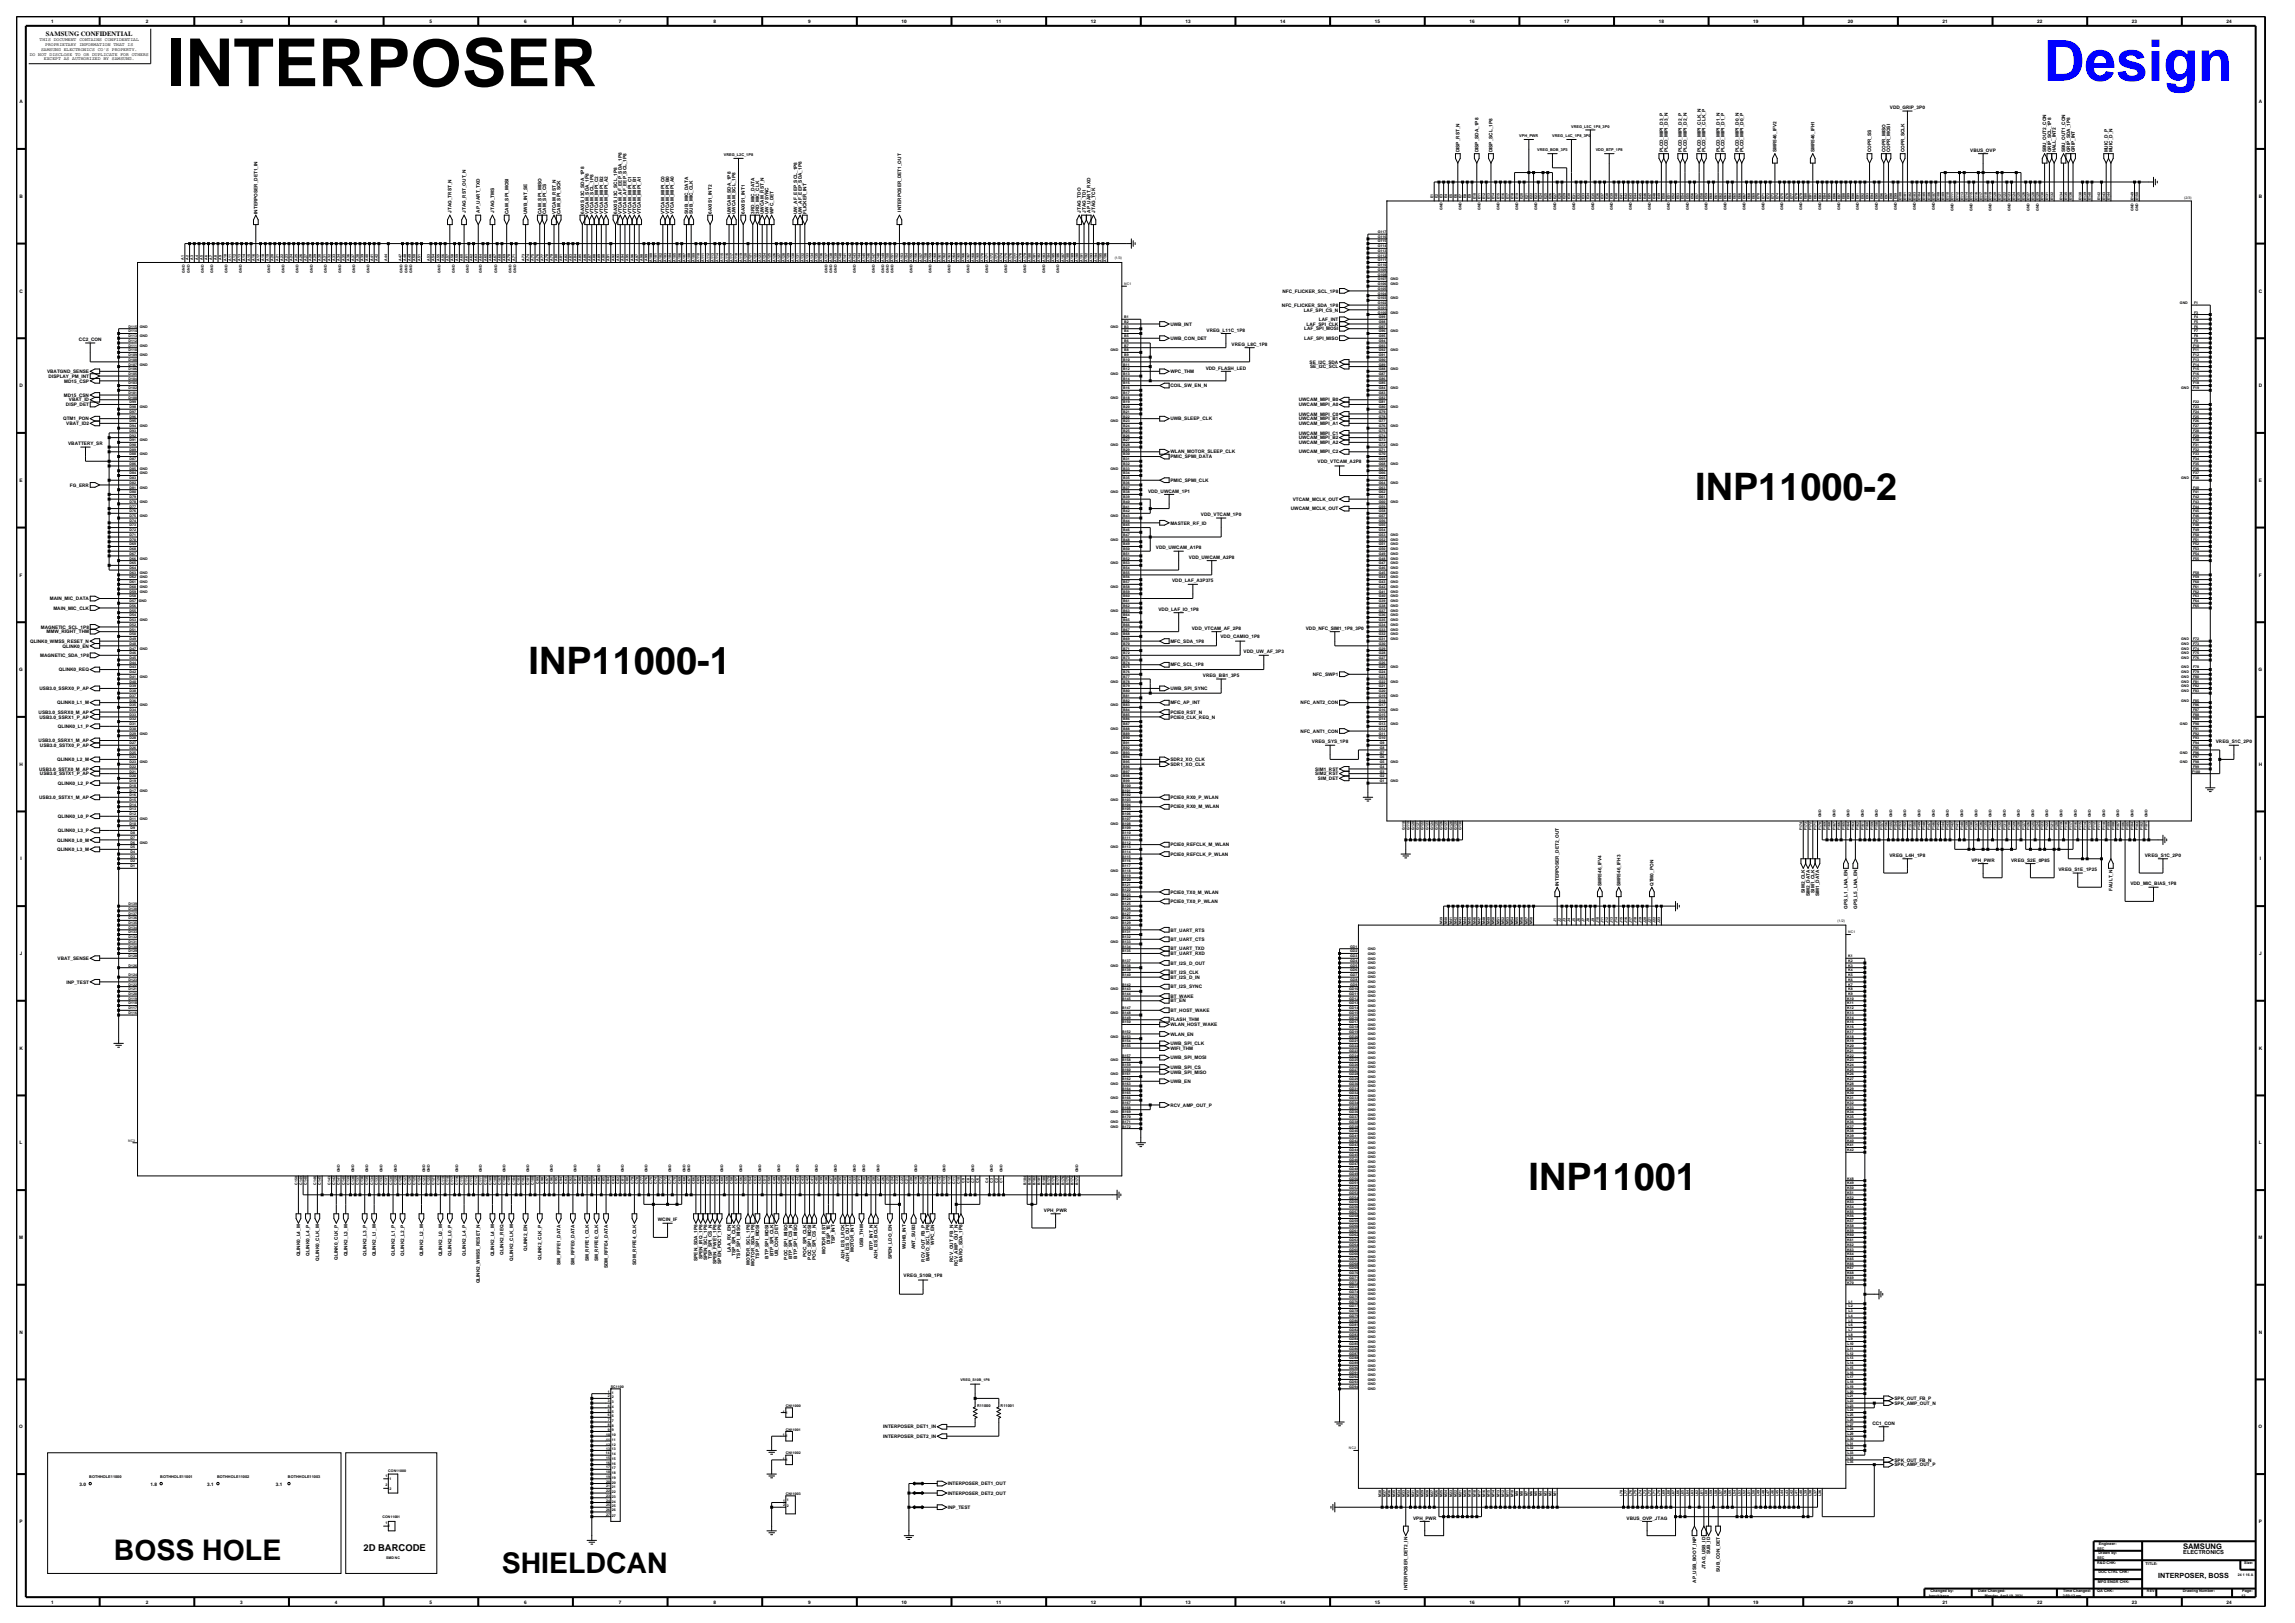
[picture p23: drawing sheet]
<svg xmlns="http://www.w3.org/2000/svg" width="420mm" height="297mm" viewBox="0 0 420 297" stroke-linecap="round" stroke-linejoin="round" font-family="sans-serif">
<defs><g id="words">
<text font-size="12.1" x="30.6" y="15.8">INTERPOSER</text>
<text font-size="10.4" fill="#00f" x="374" y="14.8">Design</text>
<g font-size="6.9">
<text x="310.2" y="91.4">INP11000-2</text>
<text x="96.7" y="123.3">INP11000-1</text>
<text x="279.7" y="217.7">INP11001</text>
</g>
<g font-size="5.2">
<text x="20.8" y="285.5">BOSS HOLE</text>
<text x="91.8" y="287.8">SHIELDCAN</text>
</g>
<text font-size="1.7" x="66.5" y="283.8">2D BARCODE</text>
<text font-size="1.4" x="399.5" y="283.4">SAMSUNG</text>
<text font-size="1.3" x="395" y="288.8">INTERPOSER, BOSS</text>
<text font-size="1.2" x="8.4" y="6.5">SAMSUNG CONFIDENTIAL</text>
<text font-size="1" x="399.5" y="284.4">ELECTRONICS</text>
<g font-size=".9">
<text x="9.3" y="4.2">1</text>
<text x="26.7" y="4.2">2</text>
<text x="44" y="4.2">3</text>
<text x="61.3" y="4.2">4</text>
<text x="78.6" y="4.2">5</text>
<text x="95.9" y="4.2">6</text>
<text x="113.3" y="4.2">7</text>
<text x="130.6" y="4.2">8</text>
<text x="147.9" y="4.2">9</text>
<text x="165" y="4.2">10</text>
<text x="182.3" y="4.2">11</text>
<text x="199.6" y="4.2">12</text>
<text x="217" y="4.2">13</text>
<text x="234.3" y="4.2">14</text>
<text x="251.6" y="4.2">15</text>
<text x="268.9" y="4.2">16</text>
<text x="286.2" y="4.2">17</text>
<text x="303.6" y="4.2">18</text>
<text x="320.9" y="4.2">19</text>
<text x="338.2" y="4.2">20</text>
<text x="355.5" y="4.2">21</text>
<text x="372.8" y="4.2">22</text>
<text x="390.2" y="4.2">23</text>
<text x="407.5" y="4.2">24</text>
<text x="5.4" y="10.2">DO NOT DISCLOSE TO OR DUPLICATE FOR OTHERS</text>
<text x="7.3" y="7.6">THIS DOCUMENT CONTAINS CONFIDENTIAL</text>
<text x="7.5" y="9.3">SAMSUNG ELECTRONICS CO'S PROPERTY.</text>
<text x="8" y="11">EXCEPT AS AUTHORIZED BY SAMSUNG.</text>
<text x="8.3" y="8.4">PROPRIETARY INFORMATION THAT IS</text>
<text x="3.6" y="18.9">A</text>
<text x="345.9" y="20">VDD_GRIP_3P0</text>
<text x="413.4" y="18.9">A</text>
<text x="267.1" y="27.9" transform="rotate(-90 267.1 27.9)">DISP_RST_N</text>
<text x="270.6" y="27.9" transform="rotate(-90 270.6 27.9)">DISP_SDA_1P8</text>
<text x="273.2" y="27.9" transform="rotate(-90 273.2 27.9)">DISP_SCL_1P8</text>
<text x="304.4" y="27.9" transform="rotate(-90 304.4 27.9)">PLCD_MIPI_D3_P</text>
<text x="305.2" y="27.9" transform="rotate(-90 305.2 27.9)">PLCD_MIPI_D3_N</text>
<text x="307.8" y="27.9" transform="rotate(-90 307.8 27.9)">PLCD_MIPI_D2_P</text>
<text x="308.7" y="27.9" transform="rotate(-90 308.7 27.9)">PLCD_MIPI_D2_N</text>
<text x="311.3" y="27.9" transform="rotate(-90 311.3 27.9)">PLCD_MIPI_CLK_N</text>
<text x="312.1" y="27.9" transform="rotate(-90 312.1 27.9)">PLCD_MIPI_CLK_P</text>
<text x="314.7" y="27.9" transform="rotate(-90 314.7 27.9)">PLCD_MIPI_D1_N</text>
<text x="315.6" y="27.9" transform="rotate(-90 315.6 27.9)">PLCD_MIPI_D1_P</text>
<text x="318.2" y="27.9" transform="rotate(-90 318.2 27.9)">PLCD_MIPI_D0_N</text>
<text x="319.1" y="27.9" transform="rotate(-90 319.1 27.9)">PLCD_MIPI_D0_P</text>
<text x="325.1" y="27.9" transform="rotate(-90 325.1 27.9)">SMR546_IFV2</text>
<text x="332.1" y="27.9" transform="rotate(-90 332.1 27.9)">SMR546_IFH1</text>
<text x="342.5" y="27.9" transform="rotate(-90 342.5 27.9)">COPR_SS</text>
<text x="345" y="27.9" transform="rotate(-90 345 27.9)">COPR_MISO</text>
<text x="345.9" y="27.9" transform="rotate(-90 345.9 27.9)">COPR_MOSI</text>
<text x="348.5" y="27.9" transform="rotate(-90 348.5 27.9)">COPR_SCLK</text>
<text x="360.6" y="27.8">VBUS_OVP</text>
<text x="374.5" y="27.9" transform="rotate(-90 374.5 27.9)">SBU_OUT2_CON</text>
<text x="375.4" y="27.9" transform="rotate(-90 375.4 27.9)">GRIP_SCL_1P8</text>
<text x="376.2" y="27.9" transform="rotate(-90 376.2 27.9)">HALL_INT2</text>
<text x="378" y="27.9" transform="rotate(-90 378 27.9)">SBU_OUT1_CON</text>
<text x="378.8" y="27.9" transform="rotate(-90 378.8 27.9)">GRIP_SDA_1P8</text>
<text x="379.7" y="27.9" transform="rotate(-90 379.7 27.9)">GRIP_INT</text>
<text x="385.8" y="27.9" transform="rotate(-90 385.8 27.9)">MUIC_D_P</text>
<text x="386.6" y="27.9" transform="rotate(-90 386.6 27.9)">MUIC_D_N</text>
<text x="3.6" y="36.2">B</text>
<text x="47.1" y="39.2" transform="rotate(-90 47.1 39.2)">INTERPOSER_DET1_IN</text>
<text x="82.6" y="38.9" transform="rotate(-90 82.6 38.9)">JTAG_TRST_N</text>
<text x="85.2" y="38.9" transform="rotate(-90 85.2 38.9)">JTAG_RST_OUT_N</text>
<text x="87.8" y="38.9" transform="rotate(-90 87.8 38.9)">AP_UART_TXD</text>
<text x="90.4" y="38.9" transform="rotate(-90 90.4 38.9)">JTAG_TMS</text>
<text x="93" y="39.2" transform="rotate(-90 93 39.2)">CAM_SPI_MOSI</text>
<text x="96.5" y="39.2" transform="rotate(-90 96.5 39.2)">UWB_INT_SE</text>
<text x="99.1" y="39.2" transform="rotate(-90 99.1 39.2)">CAM_SPI_MISO</text>
<text x="100" y="39.2" transform="rotate(-90 100 39.2)">CAM_SPI_CS</text>
<text x="101.7" y="39.2" transform="rotate(-90 101.7 39.2)">VTCAM_RST_N</text>
<text x="102.6" y="39.2" transform="rotate(-90 102.6 39.2)">CAM_SPI_SCK</text>
<text x="106.9" y="39.2" transform="rotate(-90 106.9 39.2)">6AXIS_I3C_SDA_1P8</text>
<text x="107.7" y="39.2" transform="rotate(-90 107.7 39.2)">VTCAM_SDA_1P8</text>
<text x="108.6" y="39.2" transform="rotate(-90 108.6 39.2)">VTCAM_SCL_1P8</text>
<text x="109.5" y="39.2" transform="rotate(-90 109.5 39.2)">VTCAM_MIPI_C2</text>
<text x="110.4" y="39.2" transform="rotate(-90 110.4 39.2)">VTCAM_MIPI_B2</text>
<text x="111.2" y="39.2" transform="rotate(-90 111.2 39.2)">VTCAM_MIPI_A2</text>
<text x="113" y="39.2" transform="rotate(-90 113 39.2)">6AXIS_I3C_SCL_1P8</text>
<text x="113.8" y="39.2" transform="rotate(-90 113.8 39.2)">VTCAM_AF_EEP_SDA_1P8</text>
<text x="114.7" y="39.2" transform="rotate(-90 114.7 39.2)">VTCAM_AF_EEP_SCL_1P8</text>
<text x="115.5" y="39.2" transform="rotate(-90 115.5 39.2)">VTCAM_MIPI_C1</text>
<text x="116.4" y="39.2" transform="rotate(-90 116.4 39.2)">VTCAM_MIPI_B1</text>
<text x="117.3" y="39.2" transform="rotate(-90 117.3 39.2)">VTCAM_MIPI_A1</text>
<text x="121.6" y="39.2" transform="rotate(-90 121.6 39.2)">VTCAM_MIPI_C0</text>
<text x="122.5" y="39.2" transform="rotate(-90 122.5 39.2)">VTCAM_MIPI_B0</text>
<text x="123.3" y="39.2" transform="rotate(-90 123.3 39.2)">VTCAM_MIPI_A0</text>
<text x="125.9" y="39.2" transform="rotate(-90 125.9 39.2)">SUB_MIC_DATA</text>
<text x="126.8" y="39.2" transform="rotate(-90 126.8 39.2)">SUB_MIC_CLK</text>
<text x="130.3" y="39.2" transform="rotate(-90 130.3 39.2)">6AXIS1_INT2</text>
<text x="133.7" y="39.2" transform="rotate(-90 133.7 39.2)">UWCAM_SDA_1P8</text>
<text x="134.6" y="39.2" transform="rotate(-90 134.6 39.2)">UWCAM_SCL_1P8</text>
<text x="136.3" y="39.2" transform="rotate(-90 136.3 39.2)">6AXIS1_INT1</text>
<text x="138.1" y="39.2" transform="rotate(-90 138.1 39.2)">3RD_MIC_DATA</text>
<text x="138.9" y="39.2" transform="rotate(-90 138.9 39.2)">3RD_MIC_CLK</text>
<text x="139.8" y="39.2" transform="rotate(-90 139.8 39.2)">UWCAM_RST_N</text>
<text x="140.7" y="39.2" transform="rotate(-90 140.7 39.2)">UW_VSYNC</text>
<text x="141.5" y="39.2" transform="rotate(-90 141.5 39.2)">WPC_DET</text>
<text x="145.9" y="39.2" transform="rotate(-90 145.9 39.2)">UW_AF_EEP_SCL_1P8</text>
<text x="146.7" y="39.2" transform="rotate(-90 146.7 39.2)">UW_AF_EEP_SDA_1P8</text>
<text x="147.6" y="39.2" transform="rotate(-90 147.6 39.2)">FLICKER_INT</text>
<text x="164.9" y="38.7" transform="rotate(-90 164.9 38.7)">INTERPOSER_DET1_OUT</text>
<text x="197.8" y="38.9" transform="rotate(-90 197.8 38.9)">JTAG_TDO</text>
<text x="198.7" y="38.9" transform="rotate(-90 198.7 38.9)">JTAG_TDI</text>
<text x="199.6" y="38.9" transform="rotate(-90 199.6 38.9)">AP_UART_RXD</text>
<text x="200.4" y="38.9" transform="rotate(-90 200.4 38.9)">JTAG_TCK</text>
<text x="413.4" y="36.2">B</text>
<text x="3.6" y="53.5">C</text>
<text x="234.7" y="53.5">NFC_FLICKER_SCL_1P8</text>
<text x="413.4" y="53.5">C</text>
<text x="214.2" y="59.6">UWB_INT</text>
<text x="234.6" y="56.1">NFC_FLICKER_SDA_1P8</text>
<text x="238.6" y="57">LAF_SPI_CS_N</text>
<text x="239.1" y="59.6">LAF_SPI_CLK</text>
<text x="241.4" y="58.7">LAF_INT</text>
<text x="14.4" y="62.4">CC2_CON</text>
<text x="214.2" y="62.2">UWB_CON_DET</text>
<text x="220.8" y="60.7">VREG_L11C_1P8</text>
<text x="225.4" y="63.3">VREG_L8C_1P8</text>
<text x="238.7" y="62.2">LAF_SPI_MISO</text>
<text x="238.7" y="60.5">LAF_SPI_MOSI</text>
<text x="3.6" y="70.9">D</text>
<text x="8.6" y="68.3">VBATGND_SENSE</text>
<text x="8.9" y="69.1">DISPLAY_PM_INT</text>
<text x="11.7" y="70">MD15_CSP</text>
<text x="214.2" y="70.9">COIL_SW_EN_N</text>
<text x="214.2" y="68.3">WPC_THM</text>
<text x="220.7" y="67.6">VDD_FLASH_LED</text>
<text x="239.7" y="66.5">SE_I2C_SDA</text>
<text x="239.7" y="67.4">SE_I2C_SCL</text>
<text x="413.4" y="70.9">D</text>
<text x="11.5" y="76.9">QTM1_PON</text>
<text x="11.7" y="72.6">MD15_CSN</text>
<text x="12.1" y="74.3">DISP_DET</text>
<text x="12.1" y="77.8">VBAT_ID2</text>
<text x="12.6" y="73.5">VBAT_ID</text>
<text x="214.2" y="76.9">UWB_SLEEP_CLK</text>
<text x="237.7" y="74.3">UWCAM_MIPI_A0</text>
<text x="237.7" y="77.8">UWCAM_MIPI_A1</text>
<text x="237.7" y="73.5">UWCAM_MIPI_B0</text>
<text x="237.7" y="76.9">UWCAM_MIPI_B1</text>
<text x="237.7" y="76.1">UWCAM_MIPI_C0</text>
<text x="12.5" y="81.5">VBATTERY_SR</text>
<text x="214.2" y="83">WLAN_MOTOR_SLEEP_CLK</text>
<text x="214.2" y="83.8">PMIC_SPMI_DATA</text>
<text x="237.7" y="81.3">UWCAM_MIPI_A2</text>
<text x="237.7" y="80.4">UWCAM_MIPI_B2</text>
<text x="237.7" y="79.5">UWCAM_MIPI_C1</text>
<text x="237.7" y="83">UWCAM_MIPI_C2</text>
<text x="3.6" y="88.2">E</text>
<text x="12.8" y="89.1">FG_ERR</text>
<text x="214.2" y="88.2">PMIC_SPMI_CLK</text>
<text x="241.1" y="84.7">VDD_VTCAM_A2P8</text>
<text x="413.4" y="88.2">E</text>
<text x="210.1" y="90.1">VDD_UWCAM_1P1</text>
<text x="214.2" y="96">MASTER_RF_ID</text>
<text x="219.8" y="94.5">VDD_VTCAM_1P0</text>
<text x="236.2" y="93.4">UWCAM_MCLK_OUT</text>
<text x="236.6" y="91.6">VTCAM_MCLK_OUT</text>
<text x="211.5" y="100.5">VDD_UWCAM_A1P8</text>
<text x="3.6" y="105.5">F</text>
<text x="214.5" y="106.6">VDD_LAF_A3P375</text>
<text x="217.6" y="102.2">VDD_UWCAM_A2P8</text>
<text x="413.4" y="105.5">F</text>
<text x="9.1" y="109.8">MAIN_MIC_DATA</text>
<text x="9.8" y="111.6">MAIN_MIC_CLK</text>
<text x="212" y="111.8">VDD_LAF_IO_1P8</text>
<text x="5.5" y="117.6">QLINK0_WMSS_RESET_N</text>
<text x="7.5" y="115">MAGNETIC_SCL_1P8</text>
<text x="8.5" y="115.9">MMW_RIGHT_THM</text>
<text x="11.4" y="118.5">QLINK0_EN</text>
<text x="214.2" y="117.6">MFC_SDA_1P8</text>
<text x="218.1" y="115.2">VDD_VTCAM_AF_2P8</text>
<text x="223.4" y="116.8">VDD_CAMIO_1P8</text>
<text x="227.6" y="119.6">VDD_UW_AF_3P3</text>
<text x="239" y="115.2">VDD_NFC_SIM1_1P8_3P0</text>
<text x="3.5" y="122.8">G</text>
<text x="7.4" y="120.2">MAGNETIC_SDA_1P8</text>
<text x="10.8" y="122.8">QLINK0_REQ</text>
<text x="214.2" y="121.9">MFC_SCL_1P8</text>
<text x="220.1" y="123.9">VREG_BB1_3P5</text>
<text x="240.2" y="123.7">NFC_SWP1</text>
<text x="413.3" y="122.8">G</text>
<text x="7.1" y="130.6">USB3.0_SSRX0_M_AP</text>
<text x="7.2" y="126.3">USB3.0_SSRX0_P_AP</text>
<text x="7.2" y="131.5">USB3.0_SSRX1_P_AP</text>
<text x="10.4" y="128.9">QLINK0_L1_M</text>
<text x="214.2" y="126.3">UWB_SPI_SYNC</text>
<text x="214.2" y="128.9">MFC_AP_INT</text>
<text x="214.2" y="130.6">PCIE0_RST_N</text>
<text x="214.2" y="131.5">PCIE0_CLK_REQ_N</text>
<text x="238" y="128.9">NFC_ANT2_CON</text>
<text x="7.1" y="135.8">USB3.0_SSRX1_M_AP</text>
<text x="7.3" y="136.7">USB3.0_SSTX0_P_AP</text>
<text x="10.6" y="133.2">QLINK0_L1_P</text>
<text x="238" y="134.1">NFC_ANT1_CON</text>
<text x="240.1" y="136">VREG_SYS_1P8</text>
<text x="405.5" y="136">VREG_S1C_2P0</text>
<text x="3.6" y="140.2">H</text>
<text x="7.2" y="141">USB3.0_SSTX0_M_AP</text>
<text x="7.3" y="141.9">USB3.0_SSTX1_P_AP</text>
<text x="10.4" y="139.3">QLINK0_L2_M</text>
<text x="10.6" y="143.6">QLINK0_L2_P</text>
<text x="214.2" y="139.3">SDR2_XO_CLK</text>
<text x="214.2" y="140.2">SDR1_XO_CLK</text>
<text x="240.7" y="141">SIM1_RST</text>
<text x="240.7" y="141.9">SIM2_RST</text>
<text x="241.2" y="142.7">SIM_DET</text>
<text x="413.4" y="140.2">H</text>
<text x="7.2" y="146.2">USB3.0_SSTX1_M_AP</text>
<text x="10.6" y="149.7">QLINK0_L0_P</text>
<text x="214.2" y="146.2">PCIE0_RX0_P_WLAN</text>
<text x="214.2" y="147.9">PCIE0_RX0_M_WLAN</text>
<text x="10.4" y="155.7">QLINK0_L3_M</text>
<text x="10.4" y="154">QLINK0_L0_M</text>
<text x="10.6" y="152.3">QLINK0_L3_P</text>
<text x="214.2" y="154.9">PCIE0_REFCLK_M_WLAN</text>
<text x="3.7" y="157.5">I</text>
<text x="214.2" y="156.6">PCIE0_REFCLK_P_WLAN</text>
<text x="345.8" y="156.8">VREG_L4H_1P8</text>
<text x="360.8" y="157.7">VPH_PWR</text>
<text x="368" y="157.7">VREG_S2E_0P85</text>
<text x="376.7" y="159.4">VREG_S1E_1P25</text>
<text x="392.5" y="156.8">VREG_S1C_2P0</text>
<text x="413.5" y="157.5">I</text>
<text x="214.2" y="163.5">PCIE0_TX0_M_WLAN</text>
<text x="214.2" y="165.3">PCIE0_TX0_P_WLAN</text>
<text x="285.3" y="162.1" transform="rotate(-90 285.3 162.1)">INTERPOSER_DET2_OUT</text>
<text x="293.1" y="162.1" transform="rotate(-90 293.1 162.1)">SMR546_IFV4</text>
<text x="296.6" y="162.1" transform="rotate(-90 296.6 162.1)">SMR546_IFH3</text>
<text x="302.6" y="162.1" transform="rotate(-90 302.6 162.1)">QTM0_PON</text>
<text x="330.3" y="163.4" transform="rotate(-90 330.3 163.4)">SIM2_CLK</text>
<text x="331.2" y="164" transform="rotate(-90 331.2 164)">SIM2_DATA</text>
<text x="332.1" y="163.4" transform="rotate(-90 332.1 163.4)">SIM1_CLK</text>
<text x="332.9" y="164" transform="rotate(-90 332.9 164)">SIM1_DATA</text>
<text x="338.1" y="166.4" transform="rotate(-90 338.1 166.4)">GPS_L1_LNA_EN</text>
<text x="339.9" y="166.4" transform="rotate(-90 339.9 166.4)">GPS_L5_LNA_EN</text>
<text x="386.6" y="163" transform="rotate(-90 386.6 163)">FAULT_N</text>
<text x="389.9" y="162">VDD_MIC_BIAS_1P8</text>
<text x="214.2" y="170.5">BT_UART_RTS</text>
<text x="214.2" y="172.2">BT_UART_CTS</text>
<text x="214.2" y="173.9">BT_UART_TXD</text>
<text x="3.6" y="174.8">J</text>
<text x="10.5" y="175.7">VBAT_SENSE</text>
<text x="12.2" y="180">INP_TEST</text>
<text x="214.2" y="174.8">BT_UART_RXD</text>
<text x="214.2" y="176.5">BT_I2S_D_OUT</text>
<text x="214.2" y="178.3">BT_I2S_CLK</text>
<text x="214.2" y="179.1">BT_I2S_D_IN</text>
<text x="413.4" y="174.8">J</text>
<text x="214.2" y="180.8">BT_I2S_SYNC</text>
<text x="214.2" y="182.6">BT_WAKE</text>
<text x="214.2" y="183.4">BT_EN</text>
<text x="214.2" y="185.2">BT_HOST_WAKE</text>
<text x="214.2" y="186.9">FLASH_THM</text>
<text x="214.2" y="187.8">WLAN_HOST_WAKE</text>
<text x="214.2" y="189.5">WLAN_EN</text>
<text x="214.2" y="191.2">UWB_SPI_CLK</text>
<text x="3.6" y="192.1">K</text>
<text x="214.2" y="192.1">WIFI_THM</text>
<text x="214.2" y="193.8">UWB_SPI_MOSI</text>
<text x="214.2" y="195.6">UWB_SPI_CS</text>
<text x="214.2" y="196.4">UWB_SPI_MISO</text>
<text x="413.4" y="192.1">K</text>
<text x="214.2" y="198.2">UWB_EN</text>
<text x="214.2" y="202.5">RCV_AMP_OUT_P</text>
<text x="3.6" y="209.4">L</text>
<text x="413.4" y="209.4">L</text>
<text x="191" y="221.8">VPH_PWR</text>
<text x="3.5" y="226.7">M</text>
<text x="120.4" y="223.5">WCIN_IF</text>
<text x="151.9" y="227.7" transform="rotate(-90 151.9 227.7)">DISP_TE</text>
<text x="152.8" y="227.6" transform="rotate(-90 152.8 227.6)">TSP_INT</text>
<text x="171" y="227.7" transform="rotate(-90 171 227.7)">WPC_EN</text>
<text x="413.3" y="226.7">M</text>
<text x="54.9" y="229.9" transform="rotate(-90 54.9 229.9)">QLINK0_L4_M</text>
<text x="56.6" y="229.8" transform="rotate(-90 56.6 229.8)">QLINK0_L4_P</text>
<text x="58.4" y="230.7" transform="rotate(-90 58.4 230.7)">QLINK0_CLK_M</text>
<text x="61.9" y="230.5" transform="rotate(-90 61.9 230.5)">QLINK0_CLK_P</text>
<text x="63.6" y="229.9" transform="rotate(-90 63.6 229.9)">QLINK2_L3_M</text>
<text x="67.1" y="229.8" transform="rotate(-90 67.1 229.8)">QLINK2_L3_P</text>
<text x="68.8" y="229.9" transform="rotate(-90 68.8 229.9)">QLINK2_L1_M</text>
<text x="72.2" y="229.8" transform="rotate(-90 72.2 229.8)">QLINK2_L1_P</text>
<text x="74" y="229.8" transform="rotate(-90 74 229.8)">QLINK2_L2_P</text>
<text x="77.4" y="229.9" transform="rotate(-90 77.4 229.9)">QLINK2_L2_M</text>
<text x="80.9" y="229.9" transform="rotate(-90 80.9 229.9)">QLINK2_L0_M</text>
<text x="82.6" y="229.8" transform="rotate(-90 82.6 229.8)">QLINK2_L0_P</text>
<text x="85.2" y="229.8" transform="rotate(-90 85.2 229.8)">QLINK2_L4_P</text>
<text x="90.4" y="229.9" transform="rotate(-90 90.4 229.9)">QLINK2_L4_M</text>
<text x="92.2" y="229.6" transform="rotate(-90 92.2 229.6)">QLINK2_REQ</text>
<text x="93.9" y="230.7" transform="rotate(-90 93.9 230.7)">QLINK2_CLK_M</text>
<text x="96.5" y="228.9" transform="rotate(-90 96.5 228.9)">QLINK2_EN</text>
<text x="99.1" y="230.5" transform="rotate(-90 99.1 230.5)">QLINK2_CLK_P</text>
<text x="102.6" y="231.4" transform="rotate(-90 102.6 231.4)">SM_RFFE1_DATA</text>
<text x="105.2" y="231.4" transform="rotate(-90 105.2 231.4)">SM_RFFE0_DATA</text>
<text x="107.7" y="230.8" transform="rotate(-90 107.7 230.8)">SM_RFFE1_CLK</text>
<text x="109.5" y="230.8" transform="rotate(-90 109.5 230.8)">SM_RFFE0_CLK</text>
<text x="111.2" y="232.1" transform="rotate(-90 111.2 232.1)">SDM_RFFE4_DATA</text>
<text x="116.4" y="231.4" transform="rotate(-90 116.4 231.4)">SDM_RFFE4_CLK</text>
<text x="127.7" y="230.7" transform="rotate(-90 127.7 230.7)">SPEN_SDA_1P8</text>
<text x="128.5" y="230.4" transform="rotate(-90 128.5 230.4)">SPEN_IRQ_1P8</text>
<text x="129.4" y="230.6" transform="rotate(-90 129.4 230.6)">SPEN_SCL_1P8</text>
<text x="130.3" y="230.4" transform="rotate(-90 130.3 230.4)">TSP_SPI_CS_N</text>
<text x="131.1" y="231.3" transform="rotate(-90 131.1 231.3)">SPEN_FWE1_1P8</text>
<text x="132" y="231.3" transform="rotate(-90 132 231.3)">SPEN_PDCT_1P8</text>
<text x="133.7" y="229.2" transform="rotate(-90 133.7 229.2)">LAA_RX_EN</text>
<text x="134.6" y="229.9" transform="rotate(-90 134.6 229.9)">TSP_SPI_CLK</text>
<text x="135.5" y="230.3" transform="rotate(-90 135.5 230.3)">TSP_SPI_MISO</text>
<text x="137.2" y="231.5" transform="rotate(-90 137.2 231.5)">MOTOR_SCL_1P8</text>
<text x="138.1" y="231.6" transform="rotate(-90 138.1 231.6)">MOTOR_SDA_1P8</text>
<text x="138.9" y="230.3" transform="rotate(-90 138.9 230.3)">TSP_SPI_MOSI</text>
<text x="140.7" y="230.3" transform="rotate(-90 140.7 230.3)">BTP_SPI_MOSI</text>
<text x="141.5" y="229.9" transform="rotate(-90 141.5 229.9)">BTP_SPI_CLK</text>
<text x="142.4" y="229.9" transform="rotate(-90 142.4 229.9)">UB_CON_DET</text>
<text x="144.1" y="230.5" transform="rotate(-90 144.1 230.5)">POC_SPI_MISO</text>
<text x="145" y="230.4" transform="rotate(-90 145 230.4)">BTP_SPI_CS_N</text>
<text x="145.9" y="230.3" transform="rotate(-90 145.9 230.3)">BTP_SPI_MISO</text>
<text x="147.6" y="230.1" transform="rotate(-90 147.6 230.1)">POC_SPI_CLK</text>
<text x="148.5" y="230.5" transform="rotate(-90 148.5 230.5)">POC_SPI_MOSI</text>
<text x="149.3" y="230.6" transform="rotate(-90 149.3 230.6)">POC_SPI_CS_N</text>
<text x="151.1" y="229.5" transform="rotate(-90 151.1 229.5)">MOTOR_RST</text>
<text x="154.5" y="230.4" transform="rotate(-90 154.5 230.4)">A2H_I2S_LRCK</text>
<text x="155.4" y="231" transform="rotate(-90 155.4 231)">A2H_I2S_D_OUT</text>
<text x="156.3" y="229.1" transform="rotate(-90 156.3 229.1)">MOTOR_INT</text>
<text x="158" y="228.2" transform="rotate(-90 158 228.2)">USB_THM</text>
<text x="159.7" y="228.8" transform="rotate(-90 159.7 228.8)">BTP_INT_N</text>
<text x="160.6" y="230.4" transform="rotate(-90 160.6 230.4)">A2H_I2S_BCLK</text>
<text x="163.2" y="230.4" transform="rotate(-90 163.2 230.4)">SPEN_LDO_EN</text>
<text x="165.4" y="233.7">VREG_S10B_1P8</text>
<text x="165.8" y="228.6" transform="rotate(-90 165.8 228.6)">WUHB_INT</text>
<text x="167.5" y="228.6" transform="rotate(-90 167.5 228.6)">ANT_SUB3</text>
<text x="169.2" y="230.9" transform="rotate(-90 169.2 230.9)">RCV_OUT_FB_P</text>
<text x="170.1" y="230.8" transform="rotate(-90 170.1 230.8)">BARO_SCL_1P8</text>
<text x="174.4" y="230.9" transform="rotate(-90 174.4 230.9)">RCV_OUT_FB_N</text>
<text x="175.3" y="231.7" transform="rotate(-90 175.3 231.7)">RCV_AMP_OUT_N</text>
<text x="176.2" y="230.9" transform="rotate(-90 176.2 230.9)">BARO_SDA_1P8</text>
<text x="87.8" y="234.9" transform="rotate(-90 87.8 234.9)">QLINK2_WMSS_RESET_N</text>
<text x="3.6" y="244.1">N</text>
<text x="413.4" y="244.1">N</text>
<text x="346.7" y="257.1">SPK_AMP_OUT_N</text>
<text x="346.7" y="256.2">SPK_OUT_FB_P</text>
<text x="3.5" y="261.4">O</text>
<text x="161.7" y="261.4">INTERPOSER_DET1_IN</text>
<text x="161.7" y="263.1">INTERPOSER_DET2_IN</text>
<text x="342.7" y="260.7">CC1_CON</text>
<text x="413.3" y="261.4">O</text>
<text x="346.7" y="268.3">SPK_AMP_OUT_P</text>
<text x="346.7" y="267.5">SPK_OUT_FB_N</text>
<text x="14.6" y="271.9">3.0</text>
<text x="27.6" y="271.9">1.8</text>
<text x="37.9" y="271.9">3.1</text>
<text x="50.5" y="271.9">3.1</text>
<text x="173.5" y="273.5">INTERPOSER_DET2_OUT</text>
<text x="173.5" y="271.8">INTERPOSER_DET1_OUT</text>
<text x="3.6" y="278.7">P</text>
<text x="173.5" y="276.1">INP_TEST</text>
<text x="258.6" y="278.1">VPH_PWR</text>
<text x="297.7" y="278.1">VBUS_OVP_JTAG</text>
<text x="413.4" y="278.7">P</text>
<text x="312.1" y="287.2" transform="rotate(-90 312.1 287.2)">JTAG_USB_ID</text>
<text x="313" y="284.4" transform="rotate(-90 313 284.4)">SUB_ID</text>
<text x="314.7" y="287.7" transform="rotate(-90 314.7 287.7)">SUB_CON_DET</text>
<text x="9.3" y="293.4">1</text>
<text x="26.7" y="293.4">2</text>
<text x="44" y="293.4">3</text>
<text x="61.3" y="293.4">4</text>
<text x="78.6" y="293.4">5</text>
<text x="95.9" y="293.4">6</text>
<text x="113.3" y="293.4">7</text>
<text x="130.6" y="293.4">8</text>
<text x="147.9" y="293.4">9</text>
<text x="165" y="293.4">10</text>
<text x="182.3" y="293.4">11</text>
<text x="199.6" y="293.4">12</text>
<text x="217" y="293.4">13</text>
<text x="234.3" y="293.4">14</text>
<text x="251.6" y="293.4">15</text>
<text x="257.6" y="290.9" transform="rotate(-90 257.6 290.9)">INTERPOSER_DET2_IN</text>
<text x="268.9" y="293.4">16</text>
<text x="286.2" y="293.4">17</text>
<text x="303.6" y="293.4">18</text>
<text x="310.4" y="289.6" transform="rotate(-90 310.4 289.6)">AP_USB_BOOT_INP</text>
<text x="320.9" y="293.4">19</text>
<text x="338.2" y="293.4">20</text>
<text x="355.5" y="293.4">21</text>
<text x="372.8" y="293.4">22</text>
<text x="390.2" y="293.4">23</text>
<text x="407.5" y="293.4">24</text>
</g>
<g font-size=".7">
<text x="287.5" y="23.4">VREG_L5C_1P8_3P0</text>
<text x="132.5" y="28.6">VREG_L2C_1P8</text>
<text x="278" y="25.1">VPH_PWR</text>
<text x="281.3" y="27.7">VREG_BOB_3P3</text>
<text x="284.1" y="25.1">VREG_L4C_1P8_3P0</text>
<text x="292" y="27.7">VDD_BTP_1P8</text>
<text x="262.3" y="36.3" transform="rotate(-90 262.3 36.3)">E1</text>
<text x="263.1" y="36.3" transform="rotate(-90 263.1 36.3)">E2</text>
<text x="264" y="38.4" transform="rotate(-90 264 38.4)">GND</text>
<text x="264" y="36.3" transform="rotate(-90 264 36.3)">E3</text>
<text x="264.9" y="36.3" transform="rotate(-90 264.9 36.3)">E4</text>
<text x="265.7" y="36.3" transform="rotate(-90 265.7 36.3)">E5</text>
<text x="266.6" y="36.3" transform="rotate(-90 266.6 36.3)">E6</text>
<text x="267.5" y="38.4" transform="rotate(-90 267.5 38.4)">GND</text>
<text x="267.5" y="36.3" transform="rotate(-90 267.5 36.3)">E7</text>
<text x="268.3" y="36.3" transform="rotate(-90 268.3 36.3)">E8</text>
<text x="269.2" y="36.3" transform="rotate(-90 269.2 36.3)">E9</text>
<text x="270.1" y="36.5" transform="rotate(-90 270.1 36.5)">E10</text>
<text x="270.9" y="38.4" transform="rotate(-90 270.9 38.4)">GND</text>
<text x="270.9" y="36.5" transform="rotate(-90 270.9 36.5)">E11</text>
<text x="271.8" y="36.5" transform="rotate(-90 271.8 36.5)">E12</text>
<text x="272.6" y="36.5" transform="rotate(-90 272.6 36.5)">E13</text>
<text x="273.5" y="36.5" transform="rotate(-90 273.5 36.5)">E14</text>
<text x="274.4" y="38.4" transform="rotate(-90 274.4 38.4)">GND</text>
<text x="274.4" y="36.5" transform="rotate(-90 274.4 36.5)">E15</text>
<text x="275.3" y="36.5" transform="rotate(-90 275.3 36.5)">E16</text>
<text x="276.1" y="36.5" transform="rotate(-90 276.1 36.5)">E17</text>
<text x="277" y="36.5" transform="rotate(-90 277 36.5)">E18</text>
<text x="277.9" y="38.4" transform="rotate(-90 277.9 38.4)">GND</text>
<text x="277.9" y="36.5" transform="rotate(-90 277.9 36.5)">E19</text>
<text x="278.7" y="36.5" transform="rotate(-90 278.7 36.5)">E20</text>
<text x="279.6" y="36.5" transform="rotate(-90 279.6 36.5)">E21</text>
<text x="280.4" y="36.5" transform="rotate(-90 280.4 36.5)">E22</text>
<text x="281.3" y="38.4" transform="rotate(-90 281.3 38.4)">GND</text>
<text x="281.3" y="36.5" transform="rotate(-90 281.3 36.5)">E23</text>
<text x="282.2" y="36.5" transform="rotate(-90 282.2 36.5)">E24</text>
<text x="283.1" y="36.5" transform="rotate(-90 283.1 36.5)">E25</text>
<text x="283.9" y="36.5" transform="rotate(-90 283.9 36.5)">E26</text>
<text x="284.8" y="38.4" transform="rotate(-90 284.8 38.4)">GND</text>
<text x="284.8" y="36.5" transform="rotate(-90 284.8 36.5)">E27</text>
<text x="285.6" y="36.5" transform="rotate(-90 285.6 36.5)">E28</text>
<text x="286.5" y="36.5" transform="rotate(-90 286.5 36.5)">E29</text>
<text x="287.4" y="36.5" transform="rotate(-90 287.4 36.5)">E30</text>
<text x="288.2" y="38.4" transform="rotate(-90 288.2 38.4)">GND</text>
<text x="288.2" y="36.5" transform="rotate(-90 288.2 36.5)">E31</text>
<text x="289.1" y="36.5" transform="rotate(-90 289.1 36.5)">E32</text>
<text x="290" y="36.5" transform="rotate(-90 290 36.5)">E33</text>
<text x="290.8" y="36.5" transform="rotate(-90 290.8 36.5)">E34</text>
<text x="291.7" y="38.4" transform="rotate(-90 291.7 38.4)">GND</text>
<text x="291.7" y="36.5" transform="rotate(-90 291.7 36.5)">E35</text>
<text x="292.6" y="36.5" transform="rotate(-90 292.6 36.5)">E36</text>
<text x="293.4" y="36.5" transform="rotate(-90 293.4 36.5)">E37</text>
<text x="294.3" y="36.5" transform="rotate(-90 294.3 36.5)">E38</text>
<text x="295.2" y="38.4" transform="rotate(-90 295.2 38.4)">GND</text>
<text x="295.2" y="36.5" transform="rotate(-90 295.2 36.5)">E39</text>
<text x="296" y="36.5" transform="rotate(-90 296 36.5)">E40</text>
<text x="296.9" y="36.5" transform="rotate(-90 296.9 36.5)">E41</text>
<text x="297.8" y="36.5" transform="rotate(-90 297.8 36.5)">E42</text>
<text x="298.6" y="38.4" transform="rotate(-90 298.6 38.4)">GND</text>
<text x="298.6" y="36.5" transform="rotate(-90 298.6 36.5)">E43</text>
<text x="299.5" y="36.5" transform="rotate(-90 299.5 36.5)">E44</text>
<text x="300.4" y="36.5" transform="rotate(-90 300.4 36.5)">E45</text>
<text x="301.2" y="36.5" transform="rotate(-90 301.2 36.5)">E46</text>
<text x="302.1" y="38.4" transform="rotate(-90 302.1 38.4)">GND</text>
<text x="302.1" y="36.5" transform="rotate(-90 302.1 36.5)">E47</text>
<text x="303" y="36.5" transform="rotate(-90 303 36.5)">E48</text>
<text x="303.8" y="36.5" transform="rotate(-90 303.8 36.5)">E49</text>
<text x="304.7" y="36.5" transform="rotate(-90 304.7 36.5)">E50</text>
<text x="305.6" y="38.4" transform="rotate(-90 305.6 38.4)">GND</text>
<text x="305.6" y="36.5" transform="rotate(-90 305.6 36.5)">E51</text>
<text x="306.4" y="36.5" transform="rotate(-90 306.4 36.5)">E52</text>
<text x="307.3" y="36.5" transform="rotate(-90 307.3 36.5)">E53</text>
<text x="308.2" y="36.5" transform="rotate(-90 308.2 36.5)">E54</text>
<text x="309" y="38.4" transform="rotate(-90 309 38.4)">GND</text>
<text x="309" y="36.5" transform="rotate(-90 309 36.5)">E55</text>
<text x="309.9" y="36.5" transform="rotate(-90 309.9 36.5)">E56</text>
<text x="310.8" y="36.5" transform="rotate(-90 310.8 36.5)">E57</text>
<text x="311.6" y="36.5" transform="rotate(-90 311.6 36.5)">E58</text>
<text x="312.5" y="38.4" transform="rotate(-90 312.5 38.4)">GND</text>
<text x="312.5" y="36.5" transform="rotate(-90 312.5 36.5)">E59</text>
<text x="313.4" y="36.5" transform="rotate(-90 313.4 36.5)">E60</text>
<text x="314.2" y="36.5" transform="rotate(-90 314.2 36.5)">E61</text>
<text x="315.1" y="36.5" transform="rotate(-90 315.1 36.5)">E62</text>
<text x="316" y="38.4" transform="rotate(-90 316 38.4)">GND</text>
<text x="316" y="36.5" transform="rotate(-90 316 36.5)">E63</text>
<text x="316.8" y="36.5" transform="rotate(-90 316.8 36.5)">E64</text>
<text x="317.7" y="36.5" transform="rotate(-90 317.7 36.5)">E65</text>
<text x="318.6" y="36.5" transform="rotate(-90 318.6 36.5)">E66</text>
<text x="319.4" y="38.4" transform="rotate(-90 319.4 38.4)">GND</text>
<text x="319.4" y="36.5" transform="rotate(-90 319.4 36.5)">E67</text>
<text x="320.3" y="36.5" transform="rotate(-90 320.3 36.5)">E68</text>
<text x="321.2" y="36.5" transform="rotate(-90 321.2 36.5)">E69</text>
<text x="322" y="36.5" transform="rotate(-90 322 36.5)">E70</text>
<text x="322.9" y="38.4" transform="rotate(-90 322.9 38.4)">GND</text>
<text x="322.9" y="36.5" transform="rotate(-90 322.9 36.5)">E71</text>
<text x="323.7" y="36.5" transform="rotate(-90 323.7 36.5)">E72</text>
<text x="324.6" y="36.5" transform="rotate(-90 324.6 36.5)">E73</text>
<text x="325.5" y="36.5" transform="rotate(-90 325.5 36.5)">E74</text>
<text x="326.4" y="38.4" transform="rotate(-90 326.4 38.4)">GND</text>
<text x="326.4" y="36.5" transform="rotate(-90 326.4 36.5)">E75</text>
<text x="327.2" y="36.5" transform="rotate(-90 327.2 36.5)">E76</text>
<text x="328.1" y="36.5" transform="rotate(-90 328.1 36.5)">E77</text>
<text x="329" y="36.5" transform="rotate(-90 329 36.5)">E78</text>
<text x="329.8" y="38.4" transform="rotate(-90 329.8 38.4)">GND</text>
<text x="329.8" y="36.5" transform="rotate(-90 329.8 36.5)">E79</text>
<text x="330.7" y="36.5" transform="rotate(-90 330.7 36.5)">E80</text>
<text x="331.5" y="36.5" transform="rotate(-90 331.5 36.5)">E81</text>
<text x="332.4" y="36.5" transform="rotate(-90 332.4 36.5)">E82</text>
<text x="333.3" y="38.4" transform="rotate(-90 333.3 38.4)">GND</text>
<text x="333.3" y="36.5" transform="rotate(-90 333.3 36.5)">E83</text>
<text x="334.1" y="36.5" transform="rotate(-90 334.1 36.5)">E84</text>
<text x="335" y="36.5" transform="rotate(-90 335 36.5)">E85</text>
<text x="335.9" y="36.5" transform="rotate(-90 335.9 36.5)">E86</text>
<text x="336.7" y="38.4" transform="rotate(-90 336.7 38.4)">GND</text>
<text x="336.7" y="36.5" transform="rotate(-90 336.7 36.5)">E87</text>
<text x="337.6" y="36.5" transform="rotate(-90 337.6 36.5)">E88</text>
<text x="338.5" y="36.5" transform="rotate(-90 338.5 36.5)">E89</text>
<text x="339.3" y="36.5" transform="rotate(-90 339.3 36.5)">E90</text>
<text x="340.2" y="38.4" transform="rotate(-90 340.2 38.4)">GND</text>
<text x="340.2" y="36.5" transform="rotate(-90 340.2 36.5)">E91</text>
<text x="341.1" y="36.5" transform="rotate(-90 341.1 36.5)">E92</text>
<text x="341.9" y="36.5" transform="rotate(-90 341.9 36.5)">E93</text>
<text x="342.8" y="36.5" transform="rotate(-90 342.8 36.5)">E94</text>
<text x="343.7" y="38.4" transform="rotate(-90 343.7 38.4)">GND</text>
<text x="343.7" y="36.5" transform="rotate(-90 343.7 36.5)">E95</text>
<text x="344.5" y="36.5" transform="rotate(-90 344.5 36.5)">E96</text>
<text x="345.4" y="36.5" transform="rotate(-90 345.4 36.5)">E97</text>
<text x="346.3" y="36.5" transform="rotate(-90 346.3 36.5)">E98</text>
<text x="347.1" y="38.4" transform="rotate(-90 347.1 38.4)">GND</text>
<text x="347.1" y="36.5" transform="rotate(-90 347.1 36.5)">E99</text>
<text x="348" y="36.7" transform="rotate(-90 348 36.7)">E100</text>
<text x="348.9" y="36.7" transform="rotate(-90 348.9 36.7)">E101</text>
<text x="349.7" y="36.7" transform="rotate(-90 349.7 36.7)">E102</text>
<text x="350.6" y="38.4" transform="rotate(-90 350.6 38.4)">GND</text>
<text x="350.6" y="36.7" transform="rotate(-90 350.6 36.7)">E103</text>
<text x="351.5" y="36.7" transform="rotate(-90 351.5 36.7)">E104</text>
<text x="352.3" y="36.7" transform="rotate(-90 352.3 36.7)">E105</text>
<text x="353.2" y="36.7" transform="rotate(-90 353.2 36.7)">E106</text>
<text x="354.1" y="38.4" transform="rotate(-90 354.1 38.4)">GND</text>
<text x="354.1" y="36.7" transform="rotate(-90 354.1 36.7)">E107</text>
<text x="354.9" y="36.7" transform="rotate(-90 354.9 36.7)">E108</text>
<text x="355.8" y="36.7" transform="rotate(-90 355.8 36.7)">E109</text>
<text x="356.7" y="36.7" transform="rotate(-90 356.7 36.7)">E110</text>
<text x="357.5" y="38.7" transform="rotate(-90 357.5 38.7)">GND</text>
<text x="357.5" y="36.7" transform="rotate(-90 357.5 36.7)">E111</text>
<text x="358.4" y="36.7" transform="rotate(-90 358.4 36.7)">E112</text>
<text x="359.3" y="36.7" transform="rotate(-90 359.3 36.7)">E113</text>
<text x="360.1" y="36.7" transform="rotate(-90 360.1 36.7)">E114</text>
<text x="361" y="38.7" transform="rotate(-90 361 38.7)">GND</text>
<text x="361" y="36.7" transform="rotate(-90 361 36.7)">E115</text>
<text x="361.9" y="36.7" transform="rotate(-90 361.9 36.7)">E116</text>
<text x="362.7" y="36.7" transform="rotate(-90 362.7 36.7)">E117</text>
<text x="363.6" y="36.7" transform="rotate(-90 363.6 36.7)">E118</text>
<text x="364.5" y="38.7" transform="rotate(-90 364.5 38.7)">GND</text>
<text x="364.5" y="36.7" transform="rotate(-90 364.5 36.7)">E119</text>
<text x="365.3" y="36.7" transform="rotate(-90 365.3 36.7)">E120</text>
<text x="366.2" y="36.7" transform="rotate(-90 366.2 36.7)">E121</text>
<text x="367.1" y="36.7" transform="rotate(-90 367.1 36.7)">E122</text>
<text x="367.9" y="38.7" transform="rotate(-90 367.9 38.7)">GND</text>
<text x="367.9" y="36.7" transform="rotate(-90 367.9 36.7)">E123</text>
<text x="368.8" y="36.7" transform="rotate(-90 368.8 36.7)">E124</text>
<text x="369.6" y="36.7" transform="rotate(-90 369.6 36.7)">E125</text>
<text x="370.5" y="36.7" transform="rotate(-90 370.5 36.7)">E126</text>
<text x="371.4" y="38.7" transform="rotate(-90 371.4 38.7)">GND</text>
<text x="371.4" y="36.7" transform="rotate(-90 371.4 36.7)">E127</text>
<text x="372.3" y="36.7" transform="rotate(-90 372.3 36.7)">E128</text>
<text x="373.1" y="38.7" transform="rotate(-90 373.1 38.7)">GND</text>
<text x="373.1" y="36.7" transform="rotate(-90 373.1 36.7)">E129</text>
<text x="374" y="36.7" transform="rotate(-90 374 36.7)">E130</text>
<text x="374.8" y="36.7" transform="rotate(-90 374.8 36.7)">E131</text>
<text x="375.7" y="36.7" transform="rotate(-90 375.7 36.7)">E132</text>
<text x="377.4" y="36.7" transform="rotate(-90 377.4 36.7)">E134</text>
<text x="378.3" y="36.7" transform="rotate(-90 378.3 36.7)">E135</text>
<text x="379.2" y="36.7" transform="rotate(-90 379.2 36.7)">E136</text>
<text x="380.9" y="36.7" transform="rotate(-90 380.9 36.7)">E138</text>
<text x="381.8" y="36.7" transform="rotate(-90 381.8 36.7)">E139</text>
<text x="382.6" y="36.7" transform="rotate(-90 382.6 36.7)">E140</text>
<text x="384.4" y="36.7" transform="rotate(-90 384.4 36.7)">E142</text>
<text x="385.2" y="36.7" transform="rotate(-90 385.2 36.7)">E143</text>
<text x="386.1" y="36.7" transform="rotate(-90 386.1 36.7)">E144</text>
<text x="390.4" y="38.7" transform="rotate(-90 390.4 38.7)">GND</text>
<text x="390.4" y="36.7" transform="rotate(-90 390.4 36.7)">E149</text>
<text x="391.3" y="38.7" transform="rotate(-90 391.3 38.7)">GND</text>
<text x="391.3" y="36.7" transform="rotate(-90 391.3 36.7)">E150</text>
<text x="399.7" y="36.3">(2/3)</text>
<text x="33.6" y="47.6" transform="rotate(-90 33.6 47.6)">A1</text>
<text x="34.5" y="47.6" transform="rotate(-90 34.5 47.6)">A2</text>
<text x="35.4" y="47.6" transform="rotate(-90 35.4 47.6)">A3</text>
<text x="36.2" y="47.6" transform="rotate(-90 36.2 47.6)">A4</text>
<text x="37.1" y="47.6" transform="rotate(-90 37.1 47.6)">A5</text>
<text x="38" y="47.6" transform="rotate(-90 38 47.6)">A6</text>
<text x="38.8" y="47.6" transform="rotate(-90 38.8 47.6)">A7</text>
<text x="39.7" y="47.6" transform="rotate(-90 39.7 47.6)">A8</text>
<text x="40.6" y="47.6" transform="rotate(-90 40.6 47.6)">A9</text>
<text x="41.4" y="47.8" transform="rotate(-90 41.4 47.8)">A10</text>
<text x="42.3" y="47.8" transform="rotate(-90 42.3 47.8)">A11</text>
<text x="43.1" y="47.8" transform="rotate(-90 43.1 47.8)">A12</text>
<text x="44" y="47.8" transform="rotate(-90 44 47.8)">A13</text>
<text x="44.9" y="47.8" transform="rotate(-90 44.9 47.8)">A14</text>
<text x="45.8" y="47.8" transform="rotate(-90 45.8 47.8)">A15</text>
<text x="46.6" y="47.8" transform="rotate(-90 46.6 47.8)">A16</text>
<text x="47.5" y="47.8" transform="rotate(-90 47.5 47.8)">A17</text>
<text x="48.4" y="47.8" transform="rotate(-90 48.4 47.8)">A18</text>
<text x="49.2" y="47.8" transform="rotate(-90 49.2 47.8)">A19</text>
<text x="50.1" y="47.8" transform="rotate(-90 50.1 47.8)">A20</text>
<text x="50.9" y="47.8" transform="rotate(-90 50.9 47.8)">A21</text>
<text x="51.8" y="47.8" transform="rotate(-90 51.8 47.8)">A22</text>
<text x="52.7" y="47.8" transform="rotate(-90 52.7 47.8)">A23</text>
<text x="53.6" y="47.8" transform="rotate(-90 53.6 47.8)">A24</text>
<text x="54.4" y="47.8" transform="rotate(-90 54.4 47.8)">A25</text>
<text x="55.3" y="47.8" transform="rotate(-90 55.3 47.8)">A26</text>
<text x="56.1" y="47.8" transform="rotate(-90 56.1 47.8)">A27</text>
<text x="57" y="47.8" transform="rotate(-90 57 47.8)">A28</text>
<text x="57.9" y="47.8" transform="rotate(-90 57.9 47.8)">A29</text>
<text x="58.7" y="47.8" transform="rotate(-90 58.7 47.8)">A30</text>
<text x="59.6" y="47.8" transform="rotate(-90 59.6 47.8)">A31</text>
<text x="60.5" y="47.8" transform="rotate(-90 60.5 47.8)">A32</text>
<text x="61.3" y="47.8" transform="rotate(-90 61.3 47.8)">A33</text>
<text x="62.2" y="47.8" transform="rotate(-90 62.2 47.8)">A34</text>
<text x="63.1" y="47.8" transform="rotate(-90 63.1 47.8)">A35</text>
<text x="63.9" y="47.8" transform="rotate(-90 63.9 47.8)">A36</text>
<text x="64.8" y="47.8" transform="rotate(-90 64.8 47.8)">A37</text>
<text x="65.7" y="47.8" transform="rotate(-90 65.7 47.8)">A38</text>
<text x="66.5" y="47.8" transform="rotate(-90 66.5 47.8)">A39</text>
<text x="67.4" y="47.8" transform="rotate(-90 67.4 47.8)">A40</text>
<text x="68.3" y="47.8" transform="rotate(-90 68.3 47.8)">A41</text>
<text x="69.1" y="47.8" transform="rotate(-90 69.1 47.8)">A42</text>
<text x="70.9" y="47.8" transform="rotate(-90 70.9 47.8)">A44</text>
<text x="73.5" y="47.8" transform="rotate(-90 73.5 47.8)">A47</text>
<text x="74.3" y="47.8" transform="rotate(-90 74.3 47.8)">A48</text>
<text x="75.2" y="47.8" transform="rotate(-90 75.2 47.8)">A49</text>
<text x="76.1" y="47.8" transform="rotate(-90 76.1 47.8)">A50</text>
<text x="76.9" y="47.8" transform="rotate(-90 76.9 47.8)">A51</text>
<text x="78.7" y="47.8" transform="rotate(-90 78.7 47.8)">A53</text>
<text x="79.5" y="47.8" transform="rotate(-90 79.5 47.8)">A54</text>
<text x="80.4" y="47.8" transform="rotate(-90 80.4 47.8)">A55</text>
<text x="81.3" y="47.8" transform="rotate(-90 81.3 47.8)">A56</text>
<text x="82.1" y="47.8" transform="rotate(-90 82.1 47.8)">A57</text>
<text x="83" y="47.8" transform="rotate(-90 83 47.8)">A58</text>
<text x="83.9" y="47.8" transform="rotate(-90 83.9 47.8)">A59</text>
<text x="84.7" y="47.8" transform="rotate(-90 84.7 47.8)">A60</text>
<text x="85.6" y="47.8" transform="rotate(-90 85.6 47.8)">A61</text>
<text x="86.5" y="47.8" transform="rotate(-90 86.5 47.8)">A62</text>
<text x="87.3" y="47.8" transform="rotate(-90 87.3 47.8)">A63</text>
<text x="88.2" y="47.8" transform="rotate(-90 88.2 47.8)">A64</text>
<text x="89.1" y="47.8" transform="rotate(-90 89.1 47.8)">A65</text>
<text x="89.9" y="47.8" transform="rotate(-90 89.9 47.8)">A66</text>
<text x="90.8" y="47.8" transform="rotate(-90 90.8 47.8)">A67</text>
<text x="91.7" y="47.8" transform="rotate(-90 91.7 47.8)">A68</text>
<text x="92.5" y="47.8" transform="rotate(-90 92.5 47.8)">A69</text>
<text x="93.4" y="47.8" transform="rotate(-90 93.4 47.8)">A70</text>
<text x="94.2" y="47.8" transform="rotate(-90 94.2 47.8)">A71</text>
<text x="96" y="47.8" transform="rotate(-90 96 47.8)">A73</text>
<text x="96.9" y="47.8" transform="rotate(-90 96.9 47.8)">A74</text>
<text x="97.7" y="47.8" transform="rotate(-90 97.7 47.8)">A75</text>
<text x="98.6" y="47.8" transform="rotate(-90 98.6 47.8)">A76</text>
<text x="99.5" y="47.8" transform="rotate(-90 99.5 47.8)">A77</text>
<text x="100.3" y="47.8" transform="rotate(-90 100.3 47.8)">A78</text>
<text x="101.2" y="47.8" transform="rotate(-90 101.2 47.8)">A79</text>
<text x="102" y="47.8" transform="rotate(-90 102 47.8)">A80</text>
<text x="102.9" y="47.8" transform="rotate(-90 102.9 47.8)">A81</text>
<text x="103.8" y="47.8" transform="rotate(-90 103.8 47.8)">A82</text>
<text x="104.6" y="47.8" transform="rotate(-90 104.6 47.8)">A83</text>
<text x="105.5" y="47.8" transform="rotate(-90 105.5 47.8)">A84</text>
<text x="106.4" y="47.8" transform="rotate(-90 106.4 47.8)">A85</text>
<text x="107.2" y="47.8" transform="rotate(-90 107.2 47.8)">A86</text>
<text x="108.1" y="47.8" transform="rotate(-90 108.1 47.8)">A87</text>
<text x="109" y="47.8" transform="rotate(-90 109 47.8)">A88</text>
<text x="109.8" y="47.8" transform="rotate(-90 109.8 47.8)">A89</text>
<text x="110.7" y="47.8" transform="rotate(-90 110.7 47.8)">A90</text>
<text x="111.6" y="47.8" transform="rotate(-90 111.6 47.8)">A91</text>
<text x="112.4" y="47.8" transform="rotate(-90 112.4 47.8)">A92</text>
<text x="113.3" y="47.8" transform="rotate(-90 113.3 47.8)">A93</text>
<text x="114.2" y="47.8" transform="rotate(-90 114.2 47.8)">A94</text>
<text x="115" y="47.8" transform="rotate(-90 115 47.8)">A95</text>
<text x="115.9" y="47.8" transform="rotate(-90 115.9 47.8)">A96</text>
<text x="116.8" y="47.8" transform="rotate(-90 116.8 47.8)">A97</text>
<text x="117.6" y="47.8" transform="rotate(-90 117.6 47.8)">A98</text>
<text x="118.5" y="47.8" transform="rotate(-90 118.5 47.8)">A99</text>
<text x="119.4" y="47.9" transform="rotate(-90 119.4 47.9)">A100</text>
<text x="120.2" y="47.9" transform="rotate(-90 120.2 47.9)">A101</text>
<text x="121.1" y="47.9" transform="rotate(-90 121.1 47.9)">A102</text>
<text x="122" y="47.9" transform="rotate(-90 122 47.9)">A103</text>
<text x="122.8" y="47.9" transform="rotate(-90 122.8 47.9)">A104</text>
<text x="123.7" y="47.9" transform="rotate(-90 123.7 47.9)">A105</text>
<text x="124.6" y="47.9" transform="rotate(-90 124.6 47.9)">A106</text>
<text x="125.4" y="47.9" transform="rotate(-90 125.4 47.9)">A107</text>
<text x="126.3" y="47.9" transform="rotate(-90 126.3 47.9)">A108</text>
<text x="127.2" y="47.9" transform="rotate(-90 127.2 47.9)">A109</text>
<text x="128" y="47.9" transform="rotate(-90 128 47.9)">A110</text>
<text x="128.9" y="47.9" transform="rotate(-90 128.9 47.9)">A111</text>
<text x="129.8" y="47.9" transform="rotate(-90 129.8 47.9)">A112</text>
<text x="130.6" y="47.9" transform="rotate(-90 130.6 47.9)">A113</text>
<text x="131.5" y="47.9" transform="rotate(-90 131.5 47.9)">A114</text>
<text x="132.4" y="47.9" transform="rotate(-90 132.4 47.9)">A115</text>
<text x="133.2" y="47.9" transform="rotate(-90 133.2 47.9)">A116</text>
<text x="134.1" y="47.9" transform="rotate(-90 134.1 47.9)">A117</text>
<text x="135" y="47.9" transform="rotate(-90 135 47.9)">A118</text>
<text x="135.8" y="47.9" transform="rotate(-90 135.8 47.9)">A119</text>
<text x="136.7" y="47.9" transform="rotate(-90 136.7 47.9)">A120</text>
<text x="137.6" y="47.9" transform="rotate(-90 137.6 47.9)">A121</text>
<text x="138.4" y="47.9" transform="rotate(-90 138.4 47.9)">A122</text>
<text x="139.3" y="47.9" transform="rotate(-90 139.3 47.9)">A123</text>
<text x="140.1" y="47.9" transform="rotate(-90 140.1 47.9)">A124</text>
<text x="141" y="47.9" transform="rotate(-90 141 47.9)">A125</text>
<text x="141.9" y="47.9" transform="rotate(-90 141.9 47.9)">A126</text>
<text x="142.8" y="47.9" transform="rotate(-90 142.8 47.9)">A127</text>
<text x="143.6" y="47.9" transform="rotate(-90 143.6 47.9)">A128</text>
<text x="144.5" y="47.9" transform="rotate(-90 144.5 47.9)">A129</text>
<text x="145.3" y="47.9" transform="rotate(-90 145.3 47.9)">A130</text>
<text x="146.2" y="47.9" transform="rotate(-90 146.2 47.9)">A131</text>
<text x="147.1" y="47.9" transform="rotate(-90 147.1 47.9)">A132</text>
<text x="147.9" y="47.9" transform="rotate(-90 147.9 47.9)">A133</text>
<text x="148.8" y="47.9" transform="rotate(-90 148.8 47.9)">A134</text>
<text x="149.7" y="47.9" transform="rotate(-90 149.7 47.9)">A135</text>
<text x="150.6" y="47.9" transform="rotate(-90 150.6 47.9)">A136</text>
<text x="151.4" y="47.9" transform="rotate(-90 151.4 47.9)">A137</text>
<text x="152.3" y="47.9" transform="rotate(-90 152.3 47.9)">A138</text>
<text x="153.1" y="47.9" transform="rotate(-90 153.1 47.9)">A139</text>
<text x="154" y="47.9" transform="rotate(-90 154 47.9)">A140</text>
<text x="154.9" y="47.9" transform="rotate(-90 154.9 47.9)">A141</text>
<text x="155.7" y="47.9" transform="rotate(-90 155.7 47.9)">A142</text>
<text x="156.6" y="47.9" transform="rotate(-90 156.6 47.9)">A143</text>
<text x="157.5" y="47.9" transform="rotate(-90 157.5 47.9)">A144</text>
<text x="158.3" y="47.9" transform="rotate(-90 158.3 47.9)">A145</text>
<text x="159.2" y="47.9" transform="rotate(-90 159.2 47.9)">A146</text>
<text x="160.1" y="47.9" transform="rotate(-90 160.1 47.9)">A147</text>
<text x="160.9" y="47.9" transform="rotate(-90 160.9 47.9)">A148</text>
<text x="161.8" y="47.9" transform="rotate(-90 161.8 47.9)">A149</text>
<text x="162.7" y="47.9" transform="rotate(-90 162.7 47.9)">A150</text>
<text x="163.5" y="47.9" transform="rotate(-90 163.5 47.9)">A151</text>
<text x="164.4" y="47.9" transform="rotate(-90 164.4 47.9)">A152</text>
<text x="165.3" y="47.9" transform="rotate(-90 165.3 47.9)">A153</text>
<text x="166.1" y="47.9" transform="rotate(-90 166.1 47.9)">A154</text>
<text x="167" y="47.9" transform="rotate(-90 167 47.9)">A155</text>
<text x="167.9" y="47.9" transform="rotate(-90 167.9 47.9)">A156</text>
<text x="168.7" y="47.9" transform="rotate(-90 168.7 47.9)">A157</text>
<text x="169.6" y="47.9" transform="rotate(-90 169.6 47.9)">A158</text>
<text x="170.5" y="47.9" transform="rotate(-90 170.5 47.9)">A159</text>
<text x="171.3" y="47.9" transform="rotate(-90 171.3 47.9)">A160</text>
<text x="172.2" y="47.9" transform="rotate(-90 172.2 47.9)">A161</text>
<text x="173.1" y="47.9" transform="rotate(-90 173.1 47.9)">A162</text>
<text x="173.9" y="47.9" transform="rotate(-90 173.9 47.9)">A163</text>
<text x="174.8" y="47.9" transform="rotate(-90 174.8 47.9)">A164</text>
<text x="175.7" y="47.9" transform="rotate(-90 175.7 47.9)">A165</text>
<text x="176.5" y="47.9" transform="rotate(-90 176.5 47.9)">A166</text>
<text x="177.4" y="47.9" transform="rotate(-90 177.4 47.9)">A167</text>
<text x="178.3" y="47.9" transform="rotate(-90 178.3 47.9)">A168</text>
<text x="179.1" y="47.9" transform="rotate(-90 179.1 47.9)">A169</text>
<text x="180" y="47.9" transform="rotate(-90 180 47.9)">A170</text>
<text x="180.9" y="47.9" transform="rotate(-90 180.9 47.9)">A171</text>
<text x="181.7" y="47.9" transform="rotate(-90 181.7 47.9)">A172</text>
<text x="182.6" y="47.9" transform="rotate(-90 182.6 47.9)">A173</text>
<text x="183.4" y="47.9" transform="rotate(-90 183.4 47.9)">A174</text>
<text x="184.3" y="47.9" transform="rotate(-90 184.3 47.9)">A175</text>
<text x="185.2" y="47.9" transform="rotate(-90 185.2 47.9)">A176</text>
<text x="186.1" y="47.9" transform="rotate(-90 186.1 47.9)">A177</text>
<text x="186.9" y="47.9" transform="rotate(-90 186.9 47.9)">A178</text>
<text x="187.8" y="47.9" transform="rotate(-90 187.8 47.9)">A179</text>
<text x="188.7" y="47.9" transform="rotate(-90 188.7 47.9)">A180</text>
<text x="189.5" y="47.9" transform="rotate(-90 189.5 47.9)">A181</text>
<text x="190.4" y="47.9" transform="rotate(-90 190.4 47.9)">A182</text>
<text x="191.2" y="47.9" transform="rotate(-90 191.2 47.9)">A183</text>
<text x="192.1" y="47.9" transform="rotate(-90 192.1 47.9)">A184</text>
<text x="193" y="47.9" transform="rotate(-90 193 47.9)">A185</text>
<text x="193.9" y="47.9" transform="rotate(-90 193.9 47.9)">A186</text>
<text x="194.7" y="47.9" transform="rotate(-90 194.7 47.9)">A187</text>
<text x="195.6" y="47.9" transform="rotate(-90 195.6 47.9)">A188</text>
<text x="196.4" y="47.9" transform="rotate(-90 196.4 47.9)">A189</text>
<text x="197.3" y="47.9" transform="rotate(-90 197.3 47.9)">A190</text>
<text x="198.2" y="47.9" transform="rotate(-90 198.2 47.9)">A191</text>
<text x="199" y="47.9" transform="rotate(-90 199 47.9)">A192</text>
<text x="199.9" y="47.9" transform="rotate(-90 199.9 47.9)">A193</text>
<text x="200.8" y="47.9" transform="rotate(-90 200.8 47.9)">A194</text>
<text x="201.6" y="47.9" transform="rotate(-90 201.6 47.9)">A195</text>
<text x="202.5" y="47.9" transform="rotate(-90 202.5 47.9)">A196</text>
<text x="204" y="47.4">(1/3)</text>
<text x="252.1" y="47.8">G111</text>
<text x="252.1" y="47">G112</text>
<text x="252.1" y="46.1">G113</text>
<text x="252.1" y="45.2">G114</text>
<text x="252.1" y="44.4">G115</text>
<text x="252.1" y="43.5">G116</text>
<text x="252.1" y="42.6">G117</text>
<text x="33.9" y="49.9" transform="rotate(-90 33.9 49.9)">GND</text>
<text x="34.7" y="49.9" transform="rotate(-90 34.7 49.9)">GND</text>
<text x="37.3" y="49.9" transform="rotate(-90 37.3 49.9)">GND</text>
<text x="39" y="49.9" transform="rotate(-90 39 49.9)">GND</text>
<text x="41.7" y="49.9" transform="rotate(-90 41.7 49.9)">GND</text>
<text x="44.2" y="49.9" transform="rotate(-90 44.2 49.9)">GND</text>
<text x="49.4" y="49.9" transform="rotate(-90 49.4 49.9)">GND</text>
<text x="52" y="49.9" transform="rotate(-90 52 49.9)">GND</text>
<text x="54.6" y="49.9" transform="rotate(-90 54.6 49.9)">GND</text>
<text x="57.2" y="49.9" transform="rotate(-90 57.2 49.9)">GND</text>
<text x="59.8" y="49.9" transform="rotate(-90 59.8 49.9)">GND</text>
<text x="62.4" y="49.9" transform="rotate(-90 62.4 49.9)">GND</text>
<text x="65" y="49.9" transform="rotate(-90 65 49.9)">GND</text>
<text x="67.6" y="49.9" transform="rotate(-90 67.6 49.9)">GND</text>
<text x="73.7" y="49.9" transform="rotate(-90 73.7 49.9)">GND</text>
<text x="74.5" y="49.9" transform="rotate(-90 74.5 49.9)">GND</text>
<text x="75.4" y="49.9" transform="rotate(-90 75.4 49.9)">GND</text>
<text x="80.6" y="49.9" transform="rotate(-90 80.6 49.9)">GND</text>
<text x="83.2" y="49.9" transform="rotate(-90 83.2 49.9)">GND</text>
<text x="85.8" y="49.9" transform="rotate(-90 85.8 49.9)">GND</text>
<text x="88.2" y="49.9" transform="rotate(-90 88.2 49.9)">GND</text>
<text x="91" y="49.9" transform="rotate(-90 91 49.9)">GND</text>
<text x="93.6" y="49.9" transform="rotate(-90 93.6 49.9)">GND</text>
<text x="94.5" y="49.9" transform="rotate(-90 94.5 49.9)">GND</text>
<text x="151.4" y="49.9" transform="rotate(-90 151.4 49.9)">GND</text>
<text x="152.3" y="49.9" transform="rotate(-90 152.3 49.9)">GND</text>
<text x="153.1" y="49.9" transform="rotate(-90 153.1 49.9)">GND</text>
<text x="156.6" y="49.9" transform="rotate(-90 156.6 49.9)">GND</text>
<text x="160.1" y="49.9" transform="rotate(-90 160.1 49.9)">GND</text>
<text x="161.8" y="49.9" transform="rotate(-90 161.8 49.9)">GND</text>
<text x="162.7" y="49.9" transform="rotate(-90 162.7 49.9)">GND</text>
<text x="163.5" y="49.9" transform="rotate(-90 163.5 49.9)">GND</text>
<text x="167" y="49.9" transform="rotate(-90 167 49.9)">GND</text>
<text x="170.5" y="49.9" transform="rotate(-90 170.5 49.9)">GND</text>
<text x="173.9" y="49.9" transform="rotate(-90 173.9 49.9)">GND</text>
<text x="177.4" y="49.9" transform="rotate(-90 177.4 49.9)">GND</text>
<text x="180.9" y="49.9" transform="rotate(-90 180.9 49.9)">GND</text>
<text x="184.3" y="49.9" transform="rotate(-90 184.3 49.9)">GND</text>
<text x="187.8" y="49.9" transform="rotate(-90 187.8 49.9)">GND</text>
<text x="191.2" y="49.9" transform="rotate(-90 191.2 49.9)">GND</text>
<text x="193.9" y="49.9" transform="rotate(-90 193.9 49.9)">GND</text>
<text x="252.1" y="48.7">G110</text>
<text x="252.1" y="53.9">G104</text>
<text x="252.1" y="53">G105</text>
<text x="252.1" y="52.2">G106</text>
<text x="252.1" y="51.3">G107</text>
<text x="252.1" y="50.4">G108</text>
<text x="252.1" y="49.6">G109</text>
<text x="254.5" y="52.2">GND</text>
<text x="254.5" y="51.3">GND</text>
<text x="23.5" y="60">D115</text>
<text x="25.6" y="60">GND</text>
<text x="203.2" y="60">GND</text>
<text x="205.7" y="60">B3</text>
<text x="205.7" y="59.1">B2</text>
<text x="205.7" y="58.2">B1</text>
<text x="252.1" y="54.8">G103</text>
<text x="252.1" y="57.4">G100</text>
<text x="252.1" y="56.5">G101</text>
<text x="252.1" y="55.6">G102</text>
<text x="252.3" y="60">G97</text>
<text x="252.3" y="59.1">G98</text>
<text x="252.3" y="58.2">G99</text>
<text x="254.5" y="54.8">GND</text>
<text x="254.5" y="57.4">GND</text>
<text x="398.9" y="55.6">GND</text>
<text x="401.5" y="60">F6</text>
<text x="401.5" y="59.1">F5</text>
<text x="401.5" y="58.2">F4</text>
<text x="401.5" y="57.4">F3</text>
<text x="401.5" y="55.6">F1</text>
<text x="23.5" y="62.6">D112</text>
<text x="23.5" y="61.7">D113</text>
<text x="23.5" y="60.8">D114</text>
<text x="23.5" y="65.2">D109</text>
<text x="23.5" y="64.3">D110</text>
<text x="23.5" y="63.4">D111</text>
<text x="25.6" y="61.7">GND</text>
<text x="25.6" y="65.2">GND</text>
<text x="25.6" y="63.4">GND</text>
<text x="203.2" y="64.3">GND</text>
<text x="205.7" y="65.2">B9</text>
<text x="205.7" y="64.3">B8</text>
<text x="205.7" y="63.4">B7</text>
<text x="205.7" y="62.6">B6</text>
<text x="205.7" y="61.7">B5</text>
<text x="205.7" y="60.8">B4</text>
<text x="252.3" y="61.7">G95</text>
<text x="252.3" y="60.8">G96</text>
<text x="252.3" y="65.2">G91</text>
<text x="252.3" y="64.3">G92</text>
<text x="252.3" y="63.4">G93</text>
<text x="252.3" y="62.6">G94</text>
<text x="254.5" y="60.8">GND</text>
<text x="254.5" y="64.3">GND</text>
<text x="401.3" y="65.2">F12</text>
<text x="401.3" y="64.3">F11</text>
<text x="401.3" y="63.4">F10</text>
<text x="401.5" y="62.6">F9</text>
<text x="401.5" y="61.7">F8</text>
<text x="401.5" y="60.8">F7</text>
<text x="23.5" y="68.6">D105</text>
<text x="23.5" y="67.8">D106</text>
<text x="23.5" y="66.9">D107</text>
<text x="23.5" y="66">D108</text>
<text x="23.5" y="71.2">D102</text>
<text x="23.5" y="70.3">D103</text>
<text x="23.5" y="69.5">D104</text>
<text x="25.6" y="66.9">GND</text>
<text x="203.2" y="68.6">GND</text>
<text x="205.6" y="71.2">B16</text>
<text x="205.6" y="70.3">B15</text>
<text x="205.6" y="69.5">B14</text>
<text x="205.6" y="68.6">B13</text>
<text x="205.6" y="67.8">B12</text>
<text x="205.6" y="66.9">B11</text>
<text x="205.6" y="66">B10</text>
<text x="252.3" y="67.8">G88</text>
<text x="252.3" y="66.9">G89</text>
<text x="252.3" y="66">G90</text>
<text x="252.3" y="71.2">G84</text>
<text x="252.3" y="70.3">G85</text>
<text x="252.3" y="69.5">G86</text>
<text x="252.3" y="68.6">G87</text>
<text x="254.5" y="67.8">GND</text>
<text x="254.5" y="71.2">GND</text>
<text x="399.1" y="71.2">GND</text>
<text x="401.3" y="71.2">F19</text>
<text x="401.3" y="69.5">F17</text>
<text x="401.3" y="70.3">F18</text>
<text x="401.3" y="68.6">F16</text>
<text x="401.3" y="67.8">F15</text>
<text x="401.3" y="66.9">F14</text>
<text x="401.3" y="66">F13</text>
<text x="23.5" y="72.9">D100</text>
<text x="23.5" y="72.1">D101</text>
<text x="23.7" y="74.7">D98</text>
<text x="23.7" y="73.8">D99</text>
<text x="23.7" y="77.3">D95</text>
<text x="23.7" y="76.4">D96</text>
<text x="23.7" y="75.6">D97</text>
<text x="25.6" y="74.7">GND</text>
<text x="203.2" y="77.3">GND</text>
<text x="203.2" y="72.9">GND</text>
<text x="205.6" y="75.6">B21</text>
<text x="205.6" y="76.4">B22</text>
<text x="205.6" y="77.3">B23</text>
<text x="205.6" y="73.8">B19</text>
<text x="205.6" y="74.7">B20</text>
<text x="205.6" y="72.9">B18</text>
<text x="205.6" y="72.1">B17</text>
<text x="252.3" y="74.7">G80</text>
<text x="252.3" y="73.8">G81</text>
<text x="252.3" y="72.9">G82</text>
<text x="252.3" y="72.1">G83</text>
<text x="252.3" y="77.3">G77</text>
<text x="252.3" y="76.4">G78</text>
<text x="252.3" y="75.6">G79</text>
<text x="254.5" y="74.7">GND</text>
<text x="401.3" y="73.8">F22</text>
<text x="401.3" y="74.7">F23</text>
<text x="401.3" y="75.6">F24</text>
<text x="401.3" y="76.4">F25</text>
<text x="401.3" y="77.3">F26</text>
<text x="23.7" y="80.7">D91</text>
<text x="23.7" y="79.9">D92</text>
<text x="23.7" y="79">D93</text>
<text x="23.7" y="78.1">D94</text>
<text x="23.7" y="83.3">D88</text>
<text x="23.7" y="82.5">D89</text>
<text x="23.7" y="81.6">D90</text>
<text x="25.6" y="80.7">GND</text>
<text x="25.6" y="78.1">GND</text>
<text x="25.6" y="83.3">GND</text>
<text x="203.2" y="81.6">GND</text>
<text x="205.6" y="82.5">B29</text>
<text x="205.6" y="83.3">B30</text>
<text x="205.6" y="78.1">B24</text>
<text x="205.6" y="79">B25</text>
<text x="205.6" y="79.9">B26</text>
<text x="205.6" y="80.7">B27</text>
<text x="205.6" y="81.6">B28</text>
<text x="252.3" y="80.7">G73</text>
<text x="252.3" y="79.9">G74</text>
<text x="252.3" y="79">G75</text>
<text x="252.3" y="78.1">G76</text>
<text x="252.3" y="83.3">G70</text>
<text x="252.3" y="82.5">G71</text>
<text x="252.3" y="81.6">G72</text>
<text x="254.5" y="78.1">GND</text>
<text x="254.5" y="81.6">GND</text>
<text x="401.3" y="79.9">F29</text>
<text x="401.3" y="80.7">F30</text>
<text x="401.3" y="81.6">F31</text>
<text x="401.3" y="82.5">F32</text>
<text x="401.3" y="83.3">F33</text>
<text x="401.3" y="78.1">F27</text>
<text x="401.3" y="79">F28</text>
<text x="23.7" y="87.7">D83</text>
<text x="23.7" y="86.8">D84</text>
<text x="23.7" y="85.9">D85</text>
<text x="23.7" y="85.1">D86</text>
<text x="23.7" y="84.2">D87</text>
<text x="23.7" y="89.4">D81</text>
<text x="23.7" y="88.5">D82</text>
<text x="25.6" y="86.8">GND</text>
<text x="25.6" y="85.9">GND</text>
<text x="25.6" y="89.4">GND</text>
<text x="203.2" y="85.9">GND</text>
<text x="205.6" y="88.5">B36</text>
<text x="205.6" y="89.4">B37</text>
<text x="205.6" y="84.2">B31</text>
<text x="205.6" y="85.1">B32</text>
<text x="205.6" y="85.9">B33</text>
<text x="205.6" y="86.8">B34</text>
<text x="205.6" y="87.7">B35</text>
<text x="252.3" y="86.8">G66</text>
<text x="252.3" y="85.9">G67</text>
<text x="252.3" y="85.1">G68</text>
<text x="252.3" y="84.2">G69</text>
<text x="252.3" y="89.4">G63</text>
<text x="252.3" y="88.5">G64</text>
<text x="252.3" y="87.7">G65</text>
<text x="254.5" y="85.1">GND</text>
<text x="254.5" y="88.5">GND</text>
<text x="399.1" y="87.7">GND</text>
<text x="401.3" y="85.9">F36</text>
<text x="401.3" y="86.8">F37</text>
<text x="401.3" y="87.7">F38</text>
<text x="401.3" y="89.4">F40</text>
<text x="401.3" y="84.2">F34</text>
<text x="401.3" y="85.1">F35</text>
<text x="23.7" y="93.7">D76</text>
<text x="23.7" y="92.9">D77</text>
<text x="23.7" y="92">D78</text>
<text x="23.7" y="91.1">D79</text>
<text x="23.7" y="90.3">D80</text>
<text x="23.7" y="95.5">D74</text>
<text x="23.7" y="94.6">D75</text>
<text x="25.6" y="92">GND</text>
<text x="25.6" y="94.6">GND</text>
<text x="203.2" y="90.3">GND</text>
<text x="203.2" y="94.6">GND</text>
<text x="205.6" y="94.6">B43</text>
<text x="205.6" y="95.5">B44</text>
<text x="205.6" y="90.3">B38</text>
<text x="205.6" y="91.1">B39</text>
<text x="205.6" y="92">B40</text>
<text x="205.6" y="92.9">B41</text>
<text x="205.6" y="93.7">B42</text>
<text x="252.3" y="92.9">G59</text>
<text x="252.3" y="92">G60</text>
<text x="252.3" y="91.1">G61</text>
<text x="252.3" y="90.3">G62</text>
<text x="252.3" y="95.5">G56</text>
<text x="252.3" y="94.6">G57</text>
<text x="252.3" y="93.7">G58</text>
<text x="254.5" y="92">GND</text>
<text x="401.3" y="92.9">F44</text>
<text x="401.3" y="93.7">F45</text>
<text x="401.3" y="94.6">F46</text>
<text x="401.3" y="95.5">F47</text>
<text x="401.3" y="90.3">F41</text>
<text x="401.3" y="91.1">F42</text>
<text x="401.3" y="92">F43</text>
<text x="23.7" y="99.8">D69</text>
<text x="23.7" y="98.9">D70</text>
<text x="23.7" y="98.1">D71</text>
<text x="23.7" y="97.2">D72</text>
<text x="23.7" y="96.3">D73</text>
<text x="23.7" y="101.5">D67</text>
<text x="23.7" y="100.7">D68</text>
<text x="203.2" y="98.9">GND</text>
<text x="205.6" y="100.7">B50</text>
<text x="205.6" y="101.5">B51</text>
<text x="205.6" y="96.3">B45</text>
<text x="205.6" y="97.2">B46</text>
<text x="205.6" y="98.1">B47</text>
<text x="205.6" y="98.9">B48</text>
<text x="205.6" y="99.8">B49</text>
<text x="252.3" y="99.8">G51</text>
<text x="252.3" y="98.9">G52</text>
<text x="252.3" y="98.1">G53</text>
<text x="252.3" y="97.2">G54</text>
<text x="252.3" y="96.3">G55</text>
<text x="252.3" y="101.5">G49</text>
<text x="252.3" y="100.7">G50</text>
<text x="254.5" y="99.8">GND</text>
<text x="254.5" y="98.9">GND</text>
<text x="254.5" y="98.1">GND</text>
<text x="254.5" y="101.5">GND</text>
<text x="254.5" y="100.7">GND</text>
<text x="401.3" y="98.9">F51</text>
<text x="401.3" y="99.8">F52</text>
<text x="401.3" y="100.7">F53</text>
<text x="401.3" y="101.5">F54</text>
<text x="401.3" y="96.3">F48</text>
<text x="401.3" y="97.2">F49</text>
<text x="401.3" y="98.1">F50</text>
<text x="23.7" y="106.7">D61</text>
<text x="23.7" y="105.9">D62</text>
<text x="23.7" y="105">D63</text>
<text x="23.7" y="104.1">D64</text>
<text x="23.7" y="103.3">D65</text>
<text x="23.7" y="102.4">D66</text>
<text x="23.7" y="107.6">D60</text>
<text x="25.6" y="106.7">GND</text>
<text x="25.6" y="105.9">GND</text>
<text x="25.6" y="105">GND</text>
<text x="25.6" y="102.4">GND</text>
<text x="25.6" y="107.6">GND</text>
<text x="203.2" y="103.3">GND</text>
<text x="203.2" y="107.6">GND</text>
<text x="205.6" y="107.6">B58</text>
<text x="205.6" y="102.4">B52</text>
<text x="205.6" y="103.3">B53</text>
<text x="205.6" y="104.1">B54</text>
<text x="205.6" y="105">B55</text>
<text x="205.6" y="105.9">B56</text>
<text x="205.6" y="106.7">B57</text>
<text x="252.3" y="105.9">G44</text>
<text x="252.3" y="105">G45</text>
<text x="252.3" y="104.1">G46</text>
<text x="252.3" y="103.3">G47</text>
<text x="252.3" y="102.4">G48</text>
<text x="252.3" y="107.6">G42</text>
<text x="252.3" y="106.7">G43</text>
<text x="254.5" y="105.9">GND</text>
<text x="254.5" y="105">GND</text>
<text x="254.5" y="104.1">GND</text>
<text x="254.5" y="103.3">GND</text>
<text x="254.5" y="102.4">GND</text>
<text x="254.5" y="107.6">GND</text>
<text x="254.5" y="106.7">GND</text>
<text x="401.3" y="106.7">F60</text>
<text x="401.3" y="107.6">F61</text>
<text x="401.3" y="102.4">F55</text>
<text x="401.3" y="105">F58</text>
<text x="401.3" y="105.9">F59</text>
<text x="23.7" y="112.8">D54</text>
<text x="23.7" y="111.9">D55</text>
<text x="23.7" y="111.1">D56</text>
<text x="23.7" y="110.2">D57</text>
<text x="23.7" y="109.3">D58</text>
<text x="23.7" y="108.4">D59</text>
<text x="23.7" y="113.7">D53</text>
<text x="25.4" y="110.2">GND</text>
<text x="25.6" y="108.4">GND</text>
<text x="25.6" y="113.7">GND</text>
<text x="203.2" y="111.9">GND</text>
<text x="205.6" y="113.7">B65</text>
<text x="205.6" y="108.4">B59</text>
<text x="205.6" y="109.3">B60</text>
<text x="205.6" y="110.2">B61</text>
<text x="205.6" y="111.1">B62</text>
<text x="205.6" y="111.9">B63</text>
<text x="205.6" y="112.8">B64</text>
<text x="252.3" y="111.9">G37</text>
<text x="252.3" y="111.1">G38</text>
<text x="252.3" y="110.2">G39</text>
<text x="252.3" y="109.3">G40</text>
<text x="252.3" y="108.4">G41</text>
<text x="252.3" y="113.7">G35</text>
<text x="252.3" y="112.8">G36</text>
<text x="254.5" y="111.9">GND</text>
<text x="254.5" y="111.1">GND</text>
<text x="254.5" y="110.2">GND</text>
<text x="254.5" y="109.3">GND</text>
<text x="254.5" y="108.4">GND</text>
<text x="254.5" y="113.7">GND</text>
<text x="254.5" y="112.8">GND</text>
<text x="401.3" y="108.4">F62</text>
<text x="401.3" y="109.3">F63</text>
<text x="401.3" y="110.2">F64</text>
<text x="401.3" y="111.1">F65</text>
<text x="23.7" y="118.9">D47</text>
<text x="23.7" y="118">D48</text>
<text x="23.7" y="117.1">D49</text>
<text x="23.7" y="116.2">D50</text>
<text x="23.7" y="115.4">D51</text>
<text x="23.7" y="114.5">D52</text>
<text x="23.7" y="119.7">D46</text>
<text x="25.6" y="118.9">GND</text>
<text x="203.2" y="116.2">GND</text>
<text x="205.6" y="119.7">B72</text>
<text x="205.6" y="114.5">B66</text>
<text x="205.6" y="115.4">B67</text>
<text x="205.6" y="116.2">B68</text>
<text x="205.6" y="117.1">B69</text>
<text x="205.6" y="118">B70</text>
<text x="205.6" y="118.9">B71</text>
<text x="252.3" y="118">G30</text>
<text x="252.3" y="117.1">G31</text>
<text x="252.3" y="116.2">G32</text>
<text x="252.3" y="115.4">G33</text>
<text x="252.3" y="114.5">G34</text>
<text x="252.3" y="119.7">G28</text>
<text x="252.3" y="118.9">G29</text>
<text x="254.5" y="117.1">GND</text>
<text x="254.5" y="116.2">GND</text>
<text x="254.5" y="115.4">GND</text>
<text x="254.5" y="114.5">GND</text>
<text x="399.1" y="118">GND</text>
<text x="399.1" y="118.9">GND</text>
<text x="399.1" y="119.7">GND</text>
<text x="399.1" y="117.1">GND</text>
<text x="401.3" y="118">F73</text>
<text x="401.3" y="118.9">F74</text>
<text x="401.3" y="119.7">F75</text>
<text x="401.3" y="117.1">F72</text>
<text x="23.7" y="124.9">D40</text>
<text x="23.7" y="124">D41</text>
<text x="23.7" y="123.2">D42</text>
<text x="23.7" y="122.3">D43</text>
<text x="23.7" y="121.4">D44</text>
<text x="23.7" y="120.6">D45</text>
<text x="23.7" y="125.8">D39</text>
<text x="25.6" y="124">GND</text>
<text x="203.2" y="120.6">GND</text>
<text x="203.2" y="124.9">GND</text>
<text x="205.6" y="120.6">B73</text>
<text x="205.6" y="121.4">B74</text>
<text x="205.6" y="122.3">B75</text>
<text x="205.6" y="123.2">B76</text>
<text x="205.6" y="124">B77</text>
<text x="205.6" y="124.9">B78</text>
<text x="205.6" y="125.8">B79</text>
<text x="252.3" y="124.9">G22</text>
<text x="252.3" y="124">G23</text>
<text x="252.3" y="123.2">G24</text>
<text x="252.3" y="122.3">G25</text>
<text x="252.3" y="121.4">G26</text>
<text x="252.3" y="120.6">G27</text>
<text x="252.3" y="125.8">G21</text>
<text x="254.5" y="124.9">GND</text>
<text x="254.5" y="122.3">GND</text>
<text x="399.1" y="124.9">GND</text>
<text x="399.1" y="125.8">GND</text>
<text x="399.1" y="120.6">GND</text>
<text x="399.1" y="122.3">GND</text>
<text x="399.1" y="123.2">GND</text>
<text x="399.1" y="124">GND</text>
<text x="401.3" y="124.9">F81</text>
<text x="401.3" y="125.8">F82</text>
<text x="401.3" y="120.6">F76</text>
<text x="401.3" y="122.3">F78</text>
<text x="401.3" y="123.2">F79</text>
<text x="401.3" y="124">F80</text>
<text x="23.7" y="131.8">D32</text>
<text x="23.7" y="131">D33</text>
<text x="23.7" y="130.1">D34</text>
<text x="23.7" y="129.2">D35</text>
<text x="23.7" y="128.4">D36</text>
<text x="23.7" y="127.5">D37</text>
<text x="23.7" y="126.6">D38</text>
<text x="25.6" y="129.2">GND</text>
<text x="203.2" y="129.2">GND</text>
<text x="205.6" y="126.6">B80</text>
<text x="205.6" y="127.5">B81</text>
<text x="205.6" y="128.4">B82</text>
<text x="205.6" y="129.2">B83</text>
<text x="205.6" y="130.1">B84</text>
<text x="205.6" y="131">B85</text>
<text x="205.6" y="131.8">B86</text>
<text x="252.3" y="131">G15</text>
<text x="252.3" y="130.1">G16</text>
<text x="252.3" y="129.2">G17</text>
<text x="252.3" y="128.4">G18</text>
<text x="252.3" y="127.5">G19</text>
<text x="252.3" y="126.6">G20</text>
<text x="252.3" y="131.8">G14</text>
<text x="254.5" y="130.1">GND</text>
<text x="254.5" y="127.5">GND</text>
<text x="399.1" y="126.6">GND</text>
<text x="399.1" y="128.4">GND</text>
<text x="401.3" y="126.6">F83</text>
<text x="401.3" y="128.4">F85</text>
<text x="401.3" y="129.2">F86</text>
<text x="401.3" y="130.1">F87</text>
<text x="401.3" y="131">F88</text>
<text x="401.3" y="131.8">F89</text>
<text x="23.7" y="137.9">D25</text>
<text x="23.7" y="137">D26</text>
<text x="23.7" y="136.2">D27</text>
<text x="23.7" y="135.3">D28</text>
<text x="23.7" y="134.4">D29</text>
<text x="23.7" y="133.6">D30</text>
<text x="23.7" y="132.7">D31</text>
<text x="25.6" y="134.4">GND</text>
<text x="203.2" y="133.6">GND</text>
<text x="203.2" y="137.9">GND</text>
<text x="205.6" y="132.7">B87</text>
<text x="205.6" y="133.6">B88</text>
<text x="205.6" y="134.4">B89</text>
<text x="205.6" y="135.3">B90</text>
<text x="205.6" y="136.2">B91</text>
<text x="205.6" y="137">B92</text>
<text x="205.6" y="137.9">B93</text>
<text x="252.3" y="132.7">G13</text>
<text x="252.3" y="133.6">G12</text>
<text x="252.3" y="134.4">G11</text>
<text x="252.3" y="135.3">G10</text>
<text x="252.5" y="136.2">G9</text>
<text x="252.5" y="137">G8</text>
<text x="252.5" y="137.9">G7</text>
<text x="254.5" y="132.7">GND</text>
<text x="398.9" y="132.7">GND</text>
<text x="398.9" y="137.9">GND</text>
<text x="401.3" y="132.7">F90</text>
<text x="401.3" y="133.6">F91</text>
<text x="401.3" y="134.4">F92</text>
<text x="401.3" y="135.3">F93</text>
<text x="401.3" y="136.2">F94</text>
<text x="401.3" y="137">F95</text>
<text x="401.3" y="137.9">F96</text>
<text x="23.7" y="144">D18</text>
<text x="23.7" y="143.1">D19</text>
<text x="23.7" y="142.2">D20</text>
<text x="23.7" y="141.4">D21</text>
<text x="23.7" y="140.5">D22</text>
<text x="23.7" y="139.6">D23</text>
<text x="23.7" y="138.8">D24</text>
<text x="25.6" y="139.6">GND</text>
<text x="203.2" y="142.2">GND</text>
<text x="205.4" y="144">B100</text>
<text x="205.6" y="138.8">B94</text>
<text x="205.6" y="139.6">B95</text>
<text x="205.6" y="140.5">B96</text>
<text x="205.6" y="141.4">B97</text>
<text x="205.6" y="142.2">B98</text>
<text x="205.6" y="143.1">B99</text>
<text x="252.5" y="138.8">G6</text>
<text x="252.5" y="139.6">G5</text>
<text x="252.5" y="140.5">G4</text>
<text x="252.5" y="141.4">G3</text>
<text x="252.5" y="142.2">G2</text>
<text x="252.5" y="143.1">G1</text>
<text x="254.5" y="139.6">GND</text>
<text x="254.5" y="143.1">GND</text>
<text x="398.9" y="139.6">GND</text>
<text x="401.2" y="141.4">F100</text>
<text x="401.3" y="138.8">F97</text>
<text x="401.3" y="139.6">F98</text>
<text x="401.3" y="140.5">F99</text>
<text x="23.7" y="147.4">D14</text>
<text x="23.7" y="146.6">D15</text>
<text x="23.7" y="145.7">D16</text>
<text x="23.7" y="144.8">D17</text>
<text x="23.7" y="148.3">D13</text>
<text x="23.7" y="149.2">D12</text>
<text x="25.6" y="144.8">GND</text>
<text x="203.2" y="146.6">GND</text>
<text x="205.4" y="146.6">B103</text>
<text x="205.4" y="147.4">B104</text>
<text x="205.4" y="148.3">B105</text>
<text x="205.4" y="149.2">B106</text>
<text x="205.4" y="144.8">B101</text>
<text x="205.4" y="145.7">B102</text>
<text x="333.3" y="149.6" transform="rotate(-90 333.3 149.6)">GND</text>
<text x="335.9" y="149.6" transform="rotate(-90 335.9 149.6)">GND</text>
<text x="338.5" y="149.6" transform="rotate(-90 338.5 149.6)">GND</text>
<text x="341.1" y="149.6" transform="rotate(-90 341.1 149.6)">GND</text>
<text x="343.7" y="149.6" transform="rotate(-90 343.7 149.6)">GND</text>
<text x="346.3" y="149.6" transform="rotate(-90 346.3 149.6)">GND</text>
<text x="348.9" y="149.6" transform="rotate(-90 348.9 149.6)">GND</text>
<text x="351.5" y="149.6" transform="rotate(-90 351.5 149.6)">GND</text>
<text x="354.1" y="149.6" transform="rotate(-90 354.1 149.6)">GND</text>
<text x="356.7" y="149.6" transform="rotate(-90 356.7 149.6)">GND</text>
<text x="359.3" y="149.6" transform="rotate(-90 359.3 149.6)">GND</text>
<text x="361.9" y="149.6" transform="rotate(-90 361.9 149.6)">GND</text>
<text x="364.5" y="149.6" transform="rotate(-90 364.5 149.6)">GND</text>
<text x="367.1" y="149.6" transform="rotate(-90 367.1 149.6)">GND</text>
<text x="369.6" y="149.6" transform="rotate(-90 369.6 149.6)">GND</text>
<text x="372.3" y="149.6" transform="rotate(-90 372.3 149.6)">GND</text>
<text x="374.8" y="149.6" transform="rotate(-90 374.8 149.6)">GND</text>
<text x="377.4" y="149.6" transform="rotate(-90 377.4 149.6)">GND</text>
<text x="380.1" y="149.6" transform="rotate(-90 380.1 149.6)">GND</text>
<text x="382.6" y="149.6" transform="rotate(-90 382.6 149.6)">GND</text>
<text x="385.2" y="149.6" transform="rotate(-90 385.2 149.6)">GND</text>
<text x="387.8" y="149.6" transform="rotate(-90 387.8 149.6)">GND</text>
<text x="390.4" y="149.6" transform="rotate(-90 390.4 149.6)">GND</text>
<text x="393" y="149.6" transform="rotate(-90 393 149.6)">GND</text>
<text x="23.7" y="150">D11</text>
<text x="23.7" y="150.9">D10</text>
<text x="23.9" y="151.8">D9</text>
<text x="23.9" y="152.6">D8</text>
<text x="23.9" y="153.5">D7</text>
<text x="23.9" y="154.4">D6</text>
<text x="23.9" y="155.2">D5</text>
<text x="25.6" y="154.4">GND</text>
<text x="25.6" y="150">GND</text>
<text x="203.2" y="155.2">GND</text>
<text x="203.2" y="150.9">GND</text>
<text x="205.4" y="152.6">B110</text>
<text x="205.4" y="153.5">B111</text>
<text x="205.4" y="154.4">B112</text>
<text x="205.4" y="155.2">B113</text>
<text x="205.4" y="150">B107</text>
<text x="205.4" y="150.9">B108</text>
<text x="205.4" y="151.8">B109</text>
<text x="257.1" y="151.9" transform="rotate(-90 257.1 151.9)">G118</text>
<text x="257.9" y="151.9" transform="rotate(-90 257.9 151.9)">G119</text>
<text x="258.8" y="151.9" transform="rotate(-90 258.8 151.9)">G120</text>
<text x="259.7" y="151.9" transform="rotate(-90 259.7 151.9)">G121</text>
<text x="260.5" y="151.9" transform="rotate(-90 260.5 151.9)">G122</text>
<text x="261.4" y="151.9" transform="rotate(-90 261.4 151.9)">G123</text>
<text x="262.3" y="151.9" transform="rotate(-90 262.3 151.9)">G124</text>
<text x="263.1" y="151.9" transform="rotate(-90 263.1 151.9)">G125</text>
<text x="264" y="151.9" transform="rotate(-90 264 151.9)">G126</text>
<text x="264.9" y="151.9" transform="rotate(-90 264.9 151.9)">G127</text>
<text x="265.7" y="151.9" transform="rotate(-90 265.7 151.9)">G128</text>
<text x="266.6" y="151.9" transform="rotate(-90 266.6 151.9)">G129</text>
<text x="267.5" y="151.9" transform="rotate(-90 267.5 151.9)">G130</text>
<text x="329.8" y="151.8" transform="rotate(-90 329.8 151.8)">F174</text>
<text x="330.7" y="151.8" transform="rotate(-90 330.7 151.8)">F173</text>
<text x="331.5" y="151.8" transform="rotate(-90 331.5 151.8)">F172</text>
<text x="332.4" y="151.8" transform="rotate(-90 332.4 151.8)">F171</text>
<text x="333.3" y="151.8" transform="rotate(-90 333.3 151.8)">F170</text>
<text x="334.1" y="151.8" transform="rotate(-90 334.1 151.8)">F169</text>
<text x="335" y="151.8" transform="rotate(-90 335 151.8)">F168</text>
<text x="335.9" y="151.8" transform="rotate(-90 335.9 151.8)">F167</text>
<text x="336.7" y="151.8" transform="rotate(-90 336.7 151.8)">F166</text>
<text x="337.6" y="151.8" transform="rotate(-90 337.6 151.8)">F165</text>
<text x="338.5" y="151.8" transform="rotate(-90 338.5 151.8)">F164</text>
<text x="339.3" y="151.8" transform="rotate(-90 339.3 151.8)">F163</text>
<text x="340.2" y="151.8" transform="rotate(-90 340.2 151.8)">F162</text>
<text x="341.1" y="151.8" transform="rotate(-90 341.1 151.8)">F161</text>
<text x="341.9" y="151.8" transform="rotate(-90 341.9 151.8)">F160</text>
<text x="342.8" y="151.8" transform="rotate(-90 342.8 151.8)">F159</text>
<text x="343.7" y="151.8" transform="rotate(-90 343.7 151.8)">F158</text>
<text x="344.5" y="151.8" transform="rotate(-90 344.5 151.8)">F157</text>
<text x="345.4" y="151.8" transform="rotate(-90 345.4 151.8)">F156</text>
<text x="346.3" y="151.8" transform="rotate(-90 346.3 151.8)">F155</text>
<text x="347.1" y="151.8" transform="rotate(-90 347.1 151.8)">F154</text>
<text x="348" y="151.8" transform="rotate(-90 348 151.8)">F153</text>
<text x="348.9" y="151.8" transform="rotate(-90 348.9 151.8)">F152</text>
<text x="349.7" y="151.8" transform="rotate(-90 349.7 151.8)">F151</text>
<text x="350.6" y="151.8" transform="rotate(-90 350.6 151.8)">F150</text>
<text x="351.5" y="151.8" transform="rotate(-90 351.5 151.8)">F149</text>
<text x="352.3" y="151.8" transform="rotate(-90 352.3 151.8)">F148</text>
<text x="353.2" y="151.8" transform="rotate(-90 353.2 151.8)">F147</text>
<text x="354.1" y="151.8" transform="rotate(-90 354.1 151.8)">F146</text>
<text x="354.9" y="151.8" transform="rotate(-90 354.9 151.8)">F145</text>
<text x="355.8" y="151.8" transform="rotate(-90 355.8 151.8)">F144</text>
<text x="356.7" y="151.8" transform="rotate(-90 356.7 151.8)">F143</text>
<text x="357.5" y="151.8" transform="rotate(-90 357.5 151.8)">F142</text>
<text x="358.4" y="151.8" transform="rotate(-90 358.4 151.8)">F141</text>
<text x="359.3" y="151.8" transform="rotate(-90 359.3 151.8)">F140</text>
<text x="360.1" y="151.8" transform="rotate(-90 360.1 151.8)">F139</text>
<text x="361" y="151.8" transform="rotate(-90 361 151.8)">F138</text>
<text x="361.9" y="151.8" transform="rotate(-90 361.9 151.8)">F137</text>
<text x="362.7" y="151.8" transform="rotate(-90 362.7 151.8)">F136</text>
<text x="363.6" y="151.8" transform="rotate(-90 363.6 151.8)">F135</text>
<text x="364.5" y="151.8" transform="rotate(-90 364.5 151.8)">F134</text>
<text x="365.3" y="151.8" transform="rotate(-90 365.3 151.8)">F133</text>
<text x="366.2" y="151.8" transform="rotate(-90 366.2 151.8)">F132</text>
<text x="367.1" y="151.8" transform="rotate(-90 367.1 151.8)">F131</text>
<text x="367.9" y="151.8" transform="rotate(-90 367.9 151.8)">F130</text>
<text x="368.8" y="151.8" transform="rotate(-90 368.8 151.8)">F129</text>
<text x="369.6" y="151.8" transform="rotate(-90 369.6 151.8)">F128</text>
<text x="370.5" y="151.8" transform="rotate(-90 370.5 151.8)">F127</text>
<text x="371.4" y="151.8" transform="rotate(-90 371.4 151.8)">F126</text>
<text x="372.3" y="151.8" transform="rotate(-90 372.3 151.8)">F125</text>
<text x="373.1" y="151.8" transform="rotate(-90 373.1 151.8)">F124</text>
<text x="374" y="151.8" transform="rotate(-90 374 151.8)">F123</text>
<text x="374.8" y="151.8" transform="rotate(-90 374.8 151.8)">F122</text>
<text x="375.7" y="151.8" transform="rotate(-90 375.7 151.8)">F121</text>
<text x="376.6" y="151.8" transform="rotate(-90 376.6 151.8)">F120</text>
<text x="377.4" y="151.8" transform="rotate(-90 377.4 151.8)">F119</text>
<text x="378.3" y="151.8" transform="rotate(-90 378.3 151.8)">F118</text>
<text x="379.2" y="151.8" transform="rotate(-90 379.2 151.8)">F117</text>
<text x="380.1" y="151.8" transform="rotate(-90 380.1 151.8)">F116</text>
<text x="380.9" y="151.8" transform="rotate(-90 380.9 151.8)">F115</text>
<text x="381.8" y="151.8" transform="rotate(-90 381.8 151.8)">F114</text>
<text x="382.6" y="151.8" transform="rotate(-90 382.6 151.8)">F113</text>
<text x="383.5" y="151.8" transform="rotate(-90 383.5 151.8)">F112</text>
<text x="384.4" y="151.8" transform="rotate(-90 384.4 151.8)">F111</text>
<text x="385.2" y="151.8" transform="rotate(-90 385.2 151.8)">F110</text>
<text x="386.1" y="151.8" transform="rotate(-90 386.1 151.8)">F109</text>
<text x="387" y="151.8" transform="rotate(-90 387 151.8)">F108</text>
<text x="387.8" y="151.8" transform="rotate(-90 387.8 151.8)">F107</text>
<text x="388.7" y="151.8" transform="rotate(-90 388.7 151.8)">F106</text>
<text x="389.6" y="151.8" transform="rotate(-90 389.6 151.8)">F105</text>
<text x="390.4" y="151.8" transform="rotate(-90 390.4 151.8)">F104</text>
<text x="391.3" y="151.8" transform="rotate(-90 391.3 151.8)">F103</text>
<text x="392.2" y="151.8" transform="rotate(-90 392.2 151.8)">F102</text>
<text x="393" y="151.8" transform="rotate(-90 393 151.8)">F101</text>
<text x="23.9" y="156.1">D4</text>
<text x="23.9" y="157">D3</text>
<text x="23.9" y="157.8">D2</text>
<text x="23.9" y="158.7">D1</text>
<text x="203.2" y="159.5">GND</text>
<text x="205.4" y="159.5">B118</text>
<text x="205.4" y="160.4">B119</text>
<text x="205.4" y="161.3">B120</text>
<text x="205.4" y="156.1">B114</text>
<text x="205.4" y="157">B115</text>
<text x="205.4" y="157.8">B116</text>
<text x="205.4" y="158.7">B117</text>
<text x="23.5" y="167.3">D137</text>
<text x="23.5" y="166.5">D138</text>
<text x="23.5" y="165.6">D139</text>
<text x="203.2" y="163.9">GND</text>
<text x="205.4" y="165.6">B125</text>
<text x="205.4" y="166.5">B126</text>
<text x="205.4" y="167.3">B127</text>
<text x="205.4" y="162.2">B121</text>
<text x="205.4" y="163">B122</text>
<text x="205.4" y="163.9">B123</text>
<text x="205.4" y="164.8">B124</text>
<text x="23.5" y="168.2">D136</text>
<text x="23.5" y="173.4">D130</text>
<text x="23.5" y="172.5">D131</text>
<text x="23.5" y="171.7">D132</text>
<text x="23.5" y="170.8">D133</text>
<text x="23.5" y="169.9">D134</text>
<text x="23.5" y="169.1">D135</text>
<text x="203.2" y="172.5">GND</text>
<text x="203.2" y="168.2">GND</text>
<text x="205.4" y="171.7">B132</text>
<text x="205.4" y="172.5">B133</text>
<text x="205.4" y="173.4">B134</text>
<text x="205.4" y="168.2">B128</text>
<text x="205.4" y="169.1">B129</text>
<text x="205.4" y="169.9">B130</text>
<text x="205.4" y="170.8">B131</text>
<text x="247.1" y="173.4">GD1</text>
<text x="250.3" y="173.8">GND</text>
<text x="264" y="169.1" transform="rotate(-90 264 169.1)">M39</text>
<text x="264.9" y="169.1" transform="rotate(-90 264.9 169.1)">M40</text>
<text x="265.7" y="169.1" transform="rotate(-90 265.7 169.1)">M41</text>
<text x="266.6" y="169.1" transform="rotate(-90 266.6 169.1)">M42</text>
<text x="267.5" y="169.1" transform="rotate(-90 267.5 169.1)">M43</text>
<text x="268.3" y="169.1" transform="rotate(-90 268.3 169.1)">M44</text>
<text x="269.2" y="169.1" transform="rotate(-90 269.2 169.1)">M45</text>
<text x="270.1" y="169.1" transform="rotate(-90 270.1 169.1)">M46</text>
<text x="270.9" y="169.1" transform="rotate(-90 270.9 169.1)">M47</text>
<text x="271.8" y="169.1" transform="rotate(-90 271.8 169.1)">M48</text>
<text x="272.6" y="169.1" transform="rotate(-90 272.6 169.1)">M49</text>
<text x="273.5" y="169.1" transform="rotate(-90 273.5 169.1)">M50</text>
<text x="274.4" y="169.1" transform="rotate(-90 274.4 169.1)">M51</text>
<text x="275.3" y="169.1" transform="rotate(-90 275.3 169.1)">M52</text>
<text x="276.1" y="169.1" transform="rotate(-90 276.1 169.1)">M53</text>
<text x="277" y="169.1" transform="rotate(-90 277 169.1)">M54</text>
<text x="277.9" y="169.1" transform="rotate(-90 277.9 169.1)">M55</text>
<text x="278.7" y="169.1" transform="rotate(-90 278.7 169.1)">M56</text>
<text x="279.6" y="169.1" transform="rotate(-90 279.6 169.1)">M57</text>
<text x="280.4" y="169.1" transform="rotate(-90 280.4 169.1)">M58</text>
<text x="284.8" y="168.8" transform="rotate(-90 284.8 168.8)">J1</text>
<text x="285.6" y="168.8" transform="rotate(-90 285.6 168.8)">J2</text>
<text x="286.5" y="168.8" transform="rotate(-90 286.5 168.8)">J3</text>
<text x="287.4" y="168.8" transform="rotate(-90 287.4 168.8)">J4</text>
<text x="288.2" y="168.8" transform="rotate(-90 288.2 168.8)">J5</text>
<text x="289.1" y="168.8" transform="rotate(-90 289.1 168.8)">J6</text>
<text x="290" y="168.8" transform="rotate(-90 290 168.8)">J7</text>
<text x="290.8" y="168.8" transform="rotate(-90 290.8 168.8)">J8</text>
<text x="291.7" y="168.8" transform="rotate(-90 291.7 168.8)">J9</text>
<text x="292.6" y="169" transform="rotate(-90 292.6 169)">J10</text>
<text x="293.4" y="169" transform="rotate(-90 293.4 169)">J11</text>
<text x="294.3" y="169" transform="rotate(-90 294.3 169)">J12</text>
<text x="295.2" y="169" transform="rotate(-90 295.2 169)">J13</text>
<text x="296" y="169" transform="rotate(-90 296 169)">J14</text>
<text x="296.9" y="169" transform="rotate(-90 296.9 169)">J15</text>
<text x="297.8" y="169" transform="rotate(-90 297.8 169)">J16</text>
<text x="298.6" y="169" transform="rotate(-90 298.6 169)">J17</text>
<text x="299.5" y="169" transform="rotate(-90 299.5 169)">J18</text>
<text x="300.4" y="169" transform="rotate(-90 300.4 169)">J19</text>
<text x="301.2" y="169" transform="rotate(-90 301.2 169)">J20</text>
<text x="302.1" y="169" transform="rotate(-90 302.1 169)">J21</text>
<text x="303" y="169" transform="rotate(-90 303 169)">J22</text>
<text x="303.8" y="169" transform="rotate(-90 303.8 169)">J23</text>
<text x="336.3" y="168.6">(1/2)</text>
<text x="23.5" y="174.3">D129</text>
<text x="23.5" y="179.5">D123</text>
<text x="23.5" y="178.6">D124</text>
<text x="23.5" y="176.9">D126</text>
<text x="23.5" y="175.1">D128</text>
<text x="203.2" y="176.9">GND</text>
<text x="205.4" y="178.6">B140</text>
<text x="205.4" y="174.3">B135</text>
<text x="205.4" y="176">B137</text>
<text x="205.4" y="176.9">B138</text>
<text x="205.4" y="177.7">B139</text>
<text x="247.1" y="179.5">GD8</text>
<text x="247.1" y="178.6">GD7</text>
<text x="247.1" y="177.7">GD6</text>
<text x="247.1" y="176.9">GD5</text>
<text x="247.1" y="176">GD4</text>
<text x="247.1" y="175.1">GD3</text>
<text x="247.1" y="174.3">GD2</text>
<text x="250.3" y="179.9">GND</text>
<text x="250.3" y="179">GND</text>
<text x="250.3" y="178.2">GND</text>
<text x="250.3" y="177.3">GND</text>
<text x="250.3" y="176.4">GND</text>
<text x="250.3" y="175.6">GND</text>
<text x="250.3" y="174.7">GND</text>
<text x="338.2" y="179.5">K6</text>
<text x="338.2" y="178.6">K5</text>
<text x="338.2" y="177.7">K4</text>
<text x="338.2" y="176.9">K3</text>
<text x="338.2" y="176">K2</text>
<text x="338.2" y="175.1">K1</text>
<text x="23.5" y="182.1">D120</text>
<text x="23.5" y="181.2">D121</text>
<text x="23.5" y="180.3">D122</text>
<text x="23.5" y="185.5">D116</text>
<text x="23.5" y="184.7">D117</text>
<text x="23.5" y="183.8">D118</text>
<text x="23.5" y="182.9">D119</text>
<text x="203.2" y="181.2">GND</text>
<text x="203.2" y="185.5">GND</text>
<text x="205.4" y="180.3">B142</text>
<text x="205.4" y="181.2">B143</text>
<text x="205.4" y="182.1">B144</text>
<text x="205.4" y="182.9">B145</text>
<text x="205.4" y="184.7">B147</text>
<text x="205.4" y="185.5">B148</text>
<text x="246.9" y="182.9">GD12</text>
<text x="246.9" y="183.8">GD13</text>
<text x="246.9" y="184.7">GD14</text>
<text x="246.9" y="185.5">GD15</text>
<text x="246.9" y="181.2">GD10</text>
<text x="246.9" y="182.1">GD11</text>
<text x="247.1" y="180.3">GD9</text>
<text x="250.3" y="180.8">GND</text>
<text x="250.3" y="183.4">GND</text>
<text x="250.3" y="184.2">GND</text>
<text x="250.3" y="185.1">GND</text>
<text x="250.3" y="186">GND</text>
<text x="250.3" y="181.6">GND</text>
<text x="250.3" y="182.5">GND</text>
<text x="338.1" y="182.9">K10</text>
<text x="338.1" y="183.8">K11</text>
<text x="338.1" y="184.7">K12</text>
<text x="338.1" y="185.5">K13</text>
<text x="338.2" y="181.2">K8</text>
<text x="338.2" y="182.1">K9</text>
<text x="338.2" y="180.3">K7</text>
<text x="203.2" y="189.9">GND</text>
<text x="205.4" y="187.3">B150</text>
<text x="205.4" y="189">B152</text>
<text x="205.4" y="189.9">B153</text>
<text x="205.4" y="190.7">B154</text>
<text x="205.4" y="191.6">B155</text>
<text x="205.4" y="186.4">B149</text>
<text x="246.9" y="189.9">GD20</text>
<text x="246.9" y="190.7">GD21</text>
<text x="246.9" y="191.6">GD22</text>
<text x="246.9" y="186.4">GD16</text>
<text x="246.9" y="187.3">GD17</text>
<text x="246.9" y="188.1">GD18</text>
<text x="246.9" y="189">GD19</text>
<text x="250.3" y="190.3">GND</text>
<text x="250.3" y="191.2">GND</text>
<text x="250.3" y="186.8">GND</text>
<text x="250.3" y="187.7">GND</text>
<text x="250.3" y="188.6">GND</text>
<text x="250.3" y="189.4">GND</text>
<text x="338.1" y="187.3">K15</text>
<text x="338.1" y="188.1">K16</text>
<text x="338.1" y="189">K17</text>
<text x="338.1" y="189.9">K18</text>
<text x="338.1" y="190.7">K19</text>
<text x="338.1" y="191.6">K20</text>
<text x="338.1" y="186.4">K14</text>
<text x="203.2" y="196.8">GND</text>
<text x="203.2" y="194.2">GND</text>
<text x="205.4" y="195.1">B159</text>
<text x="205.4" y="195.9">B160</text>
<text x="205.4" y="196.8">B161</text>
<text x="205.4" y="197.7">B162</text>
<text x="205.4" y="193.3">B157</text>
<text x="205.4" y="194.2">B158</text>
<text x="246.9" y="196.8">GD28</text>
<text x="246.9" y="197.7">GD29</text>
<text x="246.9" y="192.5">GD23</text>
<text x="246.9" y="193.3">GD24</text>
<text x="246.9" y="194.2">GD25</text>
<text x="246.9" y="195.1">GD26</text>
<text x="246.9" y="195.9">GD27</text>
<text x="250.3" y="197.2">GND</text>
<text x="250.3" y="192">GND</text>
<text x="250.3" y="192.9">GND</text>
<text x="250.3" y="193.8">GND</text>
<text x="250.3" y="194.6">GND</text>
<text x="250.3" y="195.5">GND</text>
<text x="250.3" y="196.4">GND</text>
<text x="338.1" y="194.2">K23</text>
<text x="338.1" y="195.1">K24</text>
<text x="338.1" y="195.9">K25</text>
<text x="338.1" y="196.8">K26</text>
<text x="338.1" y="197.7">K27</text>
<text x="338.1" y="192.5">K21</text>
<text x="338.1" y="193.3">K22</text>
<text x="203.2" y="203.7">GND</text>
<text x="203.2" y="198.5">GND</text>
<text x="203.2" y="201.1">GND</text>
<text x="205.4" y="201.1">B166</text>
<text x="205.4" y="202">B167</text>
<text x="205.4" y="202.9">B168</text>
<text x="205.4" y="203.7">B169</text>
<text x="205.4" y="198.5">B163</text>
<text x="205.4" y="199.4">B164</text>
<text x="205.4" y="200.3">B165</text>
<text x="246.9" y="202">GD34</text>
<text x="246.9" y="202.9">GD35</text>
<text x="246.9" y="203.7">GD36</text>
<text x="246.9" y="198.5">GD30</text>
<text x="246.9" y="199.4">GD31</text>
<text x="246.9" y="200.3">GD32</text>
<text x="246.9" y="201.1">GD33</text>
<text x="250.3" y="202.4">GND</text>
<text x="250.3" y="203.3">GND</text>
<text x="250.3" y="198.1">GND</text>
<text x="250.3" y="199">GND</text>
<text x="250.3" y="199.8">GND</text>
<text x="250.3" y="200.7">GND</text>
<text x="250.3" y="201.5">GND</text>
<text x="338.1" y="200.3">K30</text>
<text x="338.1" y="201.1">K31</text>
<text x="338.1" y="202">K32</text>
<text x="338.1" y="202.9">K33</text>
<text x="338.1" y="203.7">K34</text>
<text x="338.1" y="198.5">K28</text>
<text x="338.1" y="199.4">K29</text>
<text x="203.2" y="205.4">GND</text>
<text x="203.2" y="206.3">GND</text>
<text x="205.4" y="204.6">B170</text>
<text x="205.4" y="205.4">B171</text>
<text x="205.4" y="206.3">B172</text>
<text x="246.9" y="208.9">GD42</text>
<text x="246.9" y="209.8">GD43</text>
<text x="246.9" y="204.6">GD37</text>
<text x="246.9" y="205.4">GD38</text>
<text x="246.9" y="206.3">GD39</text>
<text x="246.9" y="207.2">GD40</text>
<text x="246.9" y="208.1">GD41</text>
<text x="250.3" y="209.3">GND</text>
<text x="250.3" y="204.2">GND</text>
<text x="250.3" y="205">GND</text>
<text x="250.3" y="205.9">GND</text>
<text x="250.3" y="206.8">GND</text>
<text x="250.3" y="207.6">GND</text>
<text x="250.3" y="208.5">GND</text>
<text x="338.1" y="206.3">K37</text>
<text x="338.1" y="207.2">K38</text>
<text x="338.1" y="208.1">K39</text>
<text x="338.1" y="208.9">K40</text>
<text x="338.1" y="209.8">K41</text>
<text x="338.1" y="204.6">K35</text>
<text x="338.1" y="205.4">K36</text>
<text x="62.2" y="214.5" transform="rotate(-90 62.2 214.5)">GND</text>
<text x="64.8" y="214.5" transform="rotate(-90 64.8 214.5)">GND</text>
<text x="67.4" y="214.5" transform="rotate(-90 67.4 214.5)">GND</text>
<text x="70" y="214.5" transform="rotate(-90 70 214.5)">GND</text>
<text x="72.6" y="214.5" transform="rotate(-90 72.6 214.5)">GND</text>
<text x="77.8" y="214.5" transform="rotate(-90 77.8 214.5)">GND</text>
<text x="78.7" y="214.5" transform="rotate(-90 78.7 214.5)">GND</text>
<text x="83.9" y="214.5" transform="rotate(-90 83.9 214.5)">GND</text>
<text x="88.2" y="214.5" transform="rotate(-90 88.2 214.5)">GND</text>
<text x="92.5" y="214.5" transform="rotate(-90 92.5 214.5)">GND</text>
<text x="96.9" y="214.5" transform="rotate(-90 96.9 214.5)">GND</text>
<text x="101.2" y="214.5" transform="rotate(-90 101.2 214.5)">GND</text>
<text x="105.5" y="214.5" transform="rotate(-90 105.5 214.5)">GND</text>
<text x="109.8" y="214.5" transform="rotate(-90 109.8 214.5)">GND</text>
<text x="114.2" y="214.5" transform="rotate(-90 114.2 214.5)">GND</text>
<text x="118.5" y="214.5" transform="rotate(-90 118.5 214.5)">GND</text>
<text x="122.8" y="214.5" transform="rotate(-90 122.8 214.5)">GND</text>
<text x="125.4" y="214.5" transform="rotate(-90 125.4 214.5)">GND</text>
<text x="126.3" y="214.5" transform="rotate(-90 126.3 214.5)">GND</text>
<text x="132.4" y="214.5" transform="rotate(-90 132.4 214.5)">GND</text>
<text x="135.8" y="214.5" transform="rotate(-90 135.8 214.5)">GND</text>
<text x="139.3" y="214.5" transform="rotate(-90 139.3 214.5)">GND</text>
<text x="142.8" y="214.5" transform="rotate(-90 142.8 214.5)">GND</text>
<text x="146.2" y="214.5" transform="rotate(-90 146.2 214.5)">GND</text>
<text x="149.7" y="214.5" transform="rotate(-90 149.7 214.5)">GND</text>
<text x="153.1" y="214.5" transform="rotate(-90 153.1 214.5)">GND</text>
<text x="156.6" y="214.5" transform="rotate(-90 156.6 214.5)">GND</text>
<text x="158.3" y="214.5" transform="rotate(-90 158.3 214.5)">GND</text>
<text x="160.9" y="214.5" transform="rotate(-90 160.9 214.5)">GND</text>
<text x="167.9" y="214.5" transform="rotate(-90 167.9 214.5)">GND</text>
<text x="173.1" y="214.5" transform="rotate(-90 173.1 214.5)">GND</text>
<text x="178.3" y="214.5" transform="rotate(-90 178.3 214.5)">GND</text>
<text x="181.7" y="214.5" transform="rotate(-90 181.7 214.5)">GND</text>
<text x="183.4" y="214.5" transform="rotate(-90 183.4 214.5)">GND</text>
<text x="197.3" y="214.5" transform="rotate(-90 197.3 214.5)">GND</text>
<text x="246.9" y="215.9">GD50</text>
<text x="246.9" y="210.6">GD44</text>
<text x="246.9" y="211.5">GD45</text>
<text x="246.9" y="212.4">GD46</text>
<text x="246.9" y="213.2">GD47</text>
<text x="246.9" y="214.1">GD48</text>
<text x="246.9" y="215">GD49</text>
<text x="250.3" y="210.2">GND</text>
<text x="250.3" y="211.1">GND</text>
<text x="250.3" y="212">GND</text>
<text x="250.3" y="212.8">GND</text>
<text x="250.3" y="213.7">GND</text>
<text x="250.3" y="214.5">GND</text>
<text x="250.3" y="215.4">GND</text>
<text x="338.1" y="210.6">K42</text>
<text x="338.1" y="215.9">K48</text>
<text x="54.4" y="216.8" transform="rotate(-90 54.4 216.8)">C150</text>
<text x="55.3" y="216.8" transform="rotate(-90 55.3 216.8)">C149</text>
<text x="56.1" y="216.8" transform="rotate(-90 56.1 216.8)">C148</text>
<text x="57.9" y="216.8" transform="rotate(-90 57.9 216.8)">C146</text>
<text x="58.7" y="216.8" transform="rotate(-90 58.7 216.8)">C145</text>
<text x="60.5" y="216.8" transform="rotate(-90 60.5 216.8)">C143</text>
<text x="61.3" y="216.8" transform="rotate(-90 61.3 216.8)">C142</text>
<text x="62.2" y="216.8" transform="rotate(-90 62.2 216.8)">C141</text>
<text x="63.1" y="216.8" transform="rotate(-90 63.1 216.8)">C140</text>
<text x="63.9" y="216.8" transform="rotate(-90 63.9 216.8)">C139</text>
<text x="64.8" y="216.8" transform="rotate(-90 64.8 216.8)">C138</text>
<text x="65.7" y="216.8" transform="rotate(-90 65.7 216.8)">C137</text>
<text x="66.5" y="216.8" transform="rotate(-90 66.5 216.8)">C136</text>
<text x="67.4" y="216.8" transform="rotate(-90 67.4 216.8)">C135</text>
<text x="68.3" y="216.8" transform="rotate(-90 68.3 216.8)">C134</text>
<text x="69.1" y="216.8" transform="rotate(-90 69.1 216.8)">C133</text>
<text x="70" y="216.8" transform="rotate(-90 70 216.8)">C132</text>
<text x="70.9" y="216.8" transform="rotate(-90 70.9 216.8)">C131</text>
<text x="71.7" y="216.8" transform="rotate(-90 71.7 216.8)">C130</text>
<text x="72.6" y="216.8" transform="rotate(-90 72.6 216.8)">C129</text>
<text x="73.5" y="216.8" transform="rotate(-90 73.5 216.8)">C128</text>
<text x="74.3" y="216.8" transform="rotate(-90 74.3 216.8)">C127</text>
<text x="75.2" y="216.8" transform="rotate(-90 75.2 216.8)">C126</text>
<text x="76.1" y="216.8" transform="rotate(-90 76.1 216.8)">C125</text>
<text x="76.9" y="216.8" transform="rotate(-90 76.9 216.8)">C124</text>
<text x="77.8" y="216.8" transform="rotate(-90 77.8 216.8)">C123</text>
<text x="78.7" y="216.8" transform="rotate(-90 78.7 216.8)">C122</text>
<text x="79.5" y="216.8" transform="rotate(-90 79.5 216.8)">C121</text>
<text x="80.4" y="216.8" transform="rotate(-90 80.4 216.8)">C120</text>
<text x="81.3" y="216.8" transform="rotate(-90 81.3 216.8)">C119</text>
<text x="82.1" y="216.8" transform="rotate(-90 82.1 216.8)">C118</text>
<text x="83" y="216.8" transform="rotate(-90 83 216.8)">C117</text>
<text x="83.9" y="216.8" transform="rotate(-90 83.9 216.8)">C116</text>
<text x="84.7" y="216.8" transform="rotate(-90 84.7 216.8)">C115</text>
<text x="85.6" y="216.8" transform="rotate(-90 85.6 216.8)">C114</text>
<text x="86.5" y="216.8" transform="rotate(-90 86.5 216.8)">C113</text>
<text x="87.3" y="216.8" transform="rotate(-90 87.3 216.8)">C112</text>
<text x="88.2" y="216.8" transform="rotate(-90 88.2 216.8)">C111</text>
<text x="89.1" y="216.8" transform="rotate(-90 89.1 216.8)">C110</text>
<text x="89.9" y="216.8" transform="rotate(-90 89.9 216.8)">C109</text>
<text x="90.8" y="216.8" transform="rotate(-90 90.8 216.8)">C108</text>
<text x="91.7" y="216.8" transform="rotate(-90 91.7 216.8)">C107</text>
<text x="92.5" y="216.8" transform="rotate(-90 92.5 216.8)">C106</text>
<text x="93.4" y="216.8" transform="rotate(-90 93.4 216.8)">C105</text>
<text x="94.2" y="216.8" transform="rotate(-90 94.2 216.8)">C104</text>
<text x="95.1" y="216.8" transform="rotate(-90 95.1 216.8)">C103</text>
<text x="96" y="216.8" transform="rotate(-90 96 216.8)">C102</text>
<text x="96.9" y="216.8" transform="rotate(-90 96.9 216.8)">C101</text>
<text x="97.7" y="216.8" transform="rotate(-90 97.7 216.8)">C100</text>
<text x="98.6" y="216.6" transform="rotate(-90 98.6 216.6)">C99</text>
<text x="99.5" y="216.6" transform="rotate(-90 99.5 216.6)">C98</text>
<text x="100.3" y="216.6" transform="rotate(-90 100.3 216.6)">C97</text>
<text x="101.2" y="216.6" transform="rotate(-90 101.2 216.6)">C96</text>
<text x="102" y="216.6" transform="rotate(-90 102 216.6)">C95</text>
<text x="102.9" y="216.6" transform="rotate(-90 102.9 216.6)">C94</text>
<text x="103.8" y="216.6" transform="rotate(-90 103.8 216.6)">C93</text>
<text x="104.6" y="216.6" transform="rotate(-90 104.6 216.6)">C92</text>
<text x="105.5" y="216.6" transform="rotate(-90 105.5 216.6)">C91</text>
<text x="106.4" y="216.6" transform="rotate(-90 106.4 216.6)">C90</text>
<text x="107.2" y="216.6" transform="rotate(-90 107.2 216.6)">C89</text>
<text x="108.1" y="216.6" transform="rotate(-90 108.1 216.6)">C88</text>
<text x="109" y="216.6" transform="rotate(-90 109 216.6)">C87</text>
<text x="109.8" y="216.6" transform="rotate(-90 109.8 216.6)">C86</text>
<text x="110.7" y="216.6" transform="rotate(-90 110.7 216.6)">C85</text>
<text x="111.6" y="216.6" transform="rotate(-90 111.6 216.6)">C84</text>
<text x="112.4" y="216.6" transform="rotate(-90 112.4 216.6)">C83</text>
<text x="113.3" y="216.6" transform="rotate(-90 113.3 216.6)">C82</text>
<text x="114.2" y="216.6" transform="rotate(-90 114.2 216.6)">C81</text>
<text x="115" y="216.6" transform="rotate(-90 115 216.6)">C80</text>
<text x="115.9" y="216.6" transform="rotate(-90 115.9 216.6)">C79</text>
<text x="116.8" y="216.6" transform="rotate(-90 116.8 216.6)">C78</text>
<text x="117.6" y="216.6" transform="rotate(-90 117.6 216.6)">C77</text>
<text x="118.5" y="216.6" transform="rotate(-90 118.5 216.6)">C76</text>
<text x="119.4" y="216.6" transform="rotate(-90 119.4 216.6)">C75</text>
<text x="120.2" y="216.6" transform="rotate(-90 120.2 216.6)">C74</text>
<text x="121.1" y="216.6" transform="rotate(-90 121.1 216.6)">C73</text>
<text x="122" y="216.6" transform="rotate(-90 122 216.6)">C72</text>
<text x="122.8" y="216.6" transform="rotate(-90 122.8 216.6)">C71</text>
<text x="123.7" y="216.6" transform="rotate(-90 123.7 216.6)">C70</text>
<text x="124.6" y="216.6" transform="rotate(-90 124.6 216.6)">C69</text>
<text x="125.4" y="216.6" transform="rotate(-90 125.4 216.6)">C68</text>
<text x="126.3" y="216.6" transform="rotate(-90 126.3 216.6)">C67</text>
<text x="127.2" y="216.6" transform="rotate(-90 127.2 216.6)">C66</text>
<text x="128" y="216.6" transform="rotate(-90 128 216.6)">C65</text>
<text x="128.9" y="216.6" transform="rotate(-90 128.9 216.6)">C64</text>
<text x="129.8" y="216.6" transform="rotate(-90 129.8 216.6)">C63</text>
<text x="130.6" y="216.6" transform="rotate(-90 130.6 216.6)">C62</text>
<text x="131.5" y="216.6" transform="rotate(-90 131.5 216.6)">C61</text>
<text x="132.4" y="216.6" transform="rotate(-90 132.4 216.6)">C60</text>
<text x="133.2" y="216.6" transform="rotate(-90 133.2 216.6)">C59</text>
<text x="134.1" y="216.6" transform="rotate(-90 134.1 216.6)">C58</text>
<text x="135" y="216.6" transform="rotate(-90 135 216.6)">C57</text>
<text x="135.8" y="216.6" transform="rotate(-90 135.8 216.6)">C56</text>
<text x="136.7" y="216.6" transform="rotate(-90 136.7 216.6)">C55</text>
<text x="137.6" y="216.6" transform="rotate(-90 137.6 216.6)">C54</text>
<text x="138.4" y="216.6" transform="rotate(-90 138.4 216.6)">C53</text>
<text x="139.3" y="216.6" transform="rotate(-90 139.3 216.6)">C52</text>
<text x="140.1" y="216.6" transform="rotate(-90 140.1 216.6)">C51</text>
<text x="141" y="216.6" transform="rotate(-90 141 216.6)">C50</text>
<text x="141.9" y="216.6" transform="rotate(-90 141.9 216.6)">C49</text>
<text x="142.8" y="216.6" transform="rotate(-90 142.8 216.6)">C48</text>
<text x="143.6" y="216.6" transform="rotate(-90 143.6 216.6)">C47</text>
<text x="144.5" y="216.6" transform="rotate(-90 144.5 216.6)">C46</text>
<text x="145.3" y="216.6" transform="rotate(-90 145.3 216.6)">C45</text>
<text x="146.2" y="216.6" transform="rotate(-90 146.2 216.6)">C44</text>
<text x="147.1" y="216.6" transform="rotate(-90 147.1 216.6)">C43</text>
<text x="147.9" y="216.6" transform="rotate(-90 147.9 216.6)">C42</text>
<text x="148.8" y="216.6" transform="rotate(-90 148.8 216.6)">C41</text>
<text x="149.7" y="216.6" transform="rotate(-90 149.7 216.6)">C40</text>
<text x="150.6" y="216.6" transform="rotate(-90 150.6 216.6)">C39</text>
<text x="151.4" y="216.6" transform="rotate(-90 151.4 216.6)">C38</text>
<text x="152.3" y="216.6" transform="rotate(-90 152.3 216.6)">C37</text>
<text x="153.1" y="216.6" transform="rotate(-90 153.1 216.6)">C36</text>
<text x="154" y="216.6" transform="rotate(-90 154 216.6)">C35</text>
<text x="154.9" y="216.6" transform="rotate(-90 154.9 216.6)">C34</text>
<text x="155.7" y="216.6" transform="rotate(-90 155.7 216.6)">C33</text>
<text x="156.6" y="216.6" transform="rotate(-90 156.6 216.6)">C32</text>
<text x="157.5" y="216.6" transform="rotate(-90 157.5 216.6)">C31</text>
<text x="158.3" y="216.6" transform="rotate(-90 158.3 216.6)">C30</text>
<text x="159.2" y="216.6" transform="rotate(-90 159.2 216.6)">C29</text>
<text x="160.1" y="216.6" transform="rotate(-90 160.1 216.6)">C28</text>
<text x="160.9" y="216.6" transform="rotate(-90 160.9 216.6)">C27</text>
<text x="161.8" y="216.6" transform="rotate(-90 161.8 216.6)">C26</text>
<text x="162.7" y="216.6" transform="rotate(-90 162.7 216.6)">C25</text>
<text x="163.5" y="216.6" transform="rotate(-90 163.5 216.6)">C24</text>
<text x="164.4" y="216.6" transform="rotate(-90 164.4 216.6)">C23</text>
<text x="165.3" y="216.6" transform="rotate(-90 165.3 216.6)">C22</text>
<text x="166.1" y="216.6" transform="rotate(-90 166.1 216.6)">C21</text>
<text x="167" y="216.6" transform="rotate(-90 167 216.6)">C20</text>
<text x="167.9" y="216.6" transform="rotate(-90 167.9 216.6)">C19</text>
<text x="168.7" y="216.6" transform="rotate(-90 168.7 216.6)">C18</text>
<text x="169.6" y="216.6" transform="rotate(-90 169.6 216.6)">C17</text>
<text x="170.5" y="216.6" transform="rotate(-90 170.5 216.6)">C16</text>
<text x="171.3" y="216.6" transform="rotate(-90 171.3 216.6)">C15</text>
<text x="172.2" y="216.6" transform="rotate(-90 172.2 216.6)">C14</text>
<text x="173.1" y="216.6" transform="rotate(-90 173.1 216.6)">C13</text>
<text x="173.9" y="216.6" transform="rotate(-90 173.9 216.6)">C12</text>
<text x="174.8" y="216.6" transform="rotate(-90 174.8 216.6)">C11</text>
<text x="175.7" y="216.6" transform="rotate(-90 175.7 216.6)">C10</text>
<text x="176.5" y="216.5" transform="rotate(-90 176.5 216.5)">C9</text>
<text x="177.4" y="216.5" transform="rotate(-90 177.4 216.5)">C8</text>
<text x="178.3" y="216.5" transform="rotate(-90 178.3 216.5)">C7</text>
<text x="179.1" y="216.5" transform="rotate(-90 179.1 216.5)">C6</text>
<text x="180.9" y="216.5" transform="rotate(-90 180.9 216.5)">C4</text>
<text x="181.7" y="216.5" transform="rotate(-90 181.7 216.5)">C3</text>
<text x="182.6" y="216.5" transform="rotate(-90 182.6 216.5)">C2</text>
<text x="183.4" y="216.5" transform="rotate(-90 183.4 216.5)">C1</text>
<text x="187.8" y="216.8" transform="rotate(-90 187.8 216.8)">B184</text>
<text x="188.7" y="216.8" transform="rotate(-90 188.7 216.8)">B183</text>
<text x="189.5" y="216.8" transform="rotate(-90 189.5 216.8)">B182</text>
<text x="190.4" y="216.8" transform="rotate(-90 190.4 216.8)">B181</text>
<text x="191.2" y="216.8" transform="rotate(-90 191.2 216.8)">B180</text>
<text x="192.1" y="216.8" transform="rotate(-90 192.1 216.8)">B179</text>
<text x="193" y="216.8" transform="rotate(-90 193 216.8)">B178</text>
<text x="193.9" y="216.8" transform="rotate(-90 193.9 216.8)">B177</text>
<text x="194.7" y="216.8" transform="rotate(-90 194.7 216.8)">B176</text>
<text x="195.6" y="216.8" transform="rotate(-90 195.6 216.8)">B175</text>
<text x="196.4" y="216.8" transform="rotate(-90 196.4 216.8)">B174</text>
<text x="197.3" y="216.8" transform="rotate(-90 197.3 216.8)">B173</text>
<text x="246.9" y="221">GD56</text>
<text x="246.9" y="221.9">GD57</text>
<text x="246.9" y="216.7">GD51</text>
<text x="246.9" y="217.6">GD52</text>
<text x="246.9" y="218.4">GD53</text>
<text x="246.9" y="219.3">GD54</text>
<text x="246.9" y="220.2">GD55</text>
<text x="250.3" y="221.5">GND</text>
<text x="250.3" y="216.3">GND</text>
<text x="250.3" y="217.1">GND</text>
<text x="250.3" y="218">GND</text>
<text x="250.3" y="218.9">GND</text>
<text x="250.3" y="219.8">GND</text>
<text x="250.3" y="220.6">GND</text>
<text x="338.1" y="216.7">K49</text>
<text x="338.1" y="217.6">K50</text>
<text x="338.1" y="218.4">K51</text>
<text x="338.1" y="219.3">K52</text>
<text x="338.1" y="220.2">K53</text>
<text x="338.1" y="221">K54</text>
<text x="338.1" y="221.9">K55</text>
<text x="246.9" y="228">GD64</text>
<text x="246.9" y="222.8">GD58</text>
<text x="246.9" y="223.6">GD59</text>
<text x="246.9" y="224.5">GD60</text>
<text x="246.9" y="225.4">GD61</text>
<text x="246.9" y="226.2">GD62</text>
<text x="246.9" y="227.1">GD63</text>
<text x="250.3" y="222.3">GND</text>
<text x="250.3" y="223.2">GND</text>
<text x="250.3" y="224.1">GND</text>
<text x="250.3" y="224.9">GND</text>
<text x="250.3" y="225.8">GND</text>
<text x="250.3" y="226.7">GND</text>
<text x="250.3" y="227.5">GND</text>
<text x="338.1" y="223.6">K57</text>
<text x="338.1" y="224.5">K58</text>
<text x="338.1" y="225.4">K59</text>
<text x="338.1" y="226.2">K60</text>
<text x="338.1" y="227.1">K61</text>
<text x="338.1" y="228">K62</text>
<text x="338.1" y="222.8">K56</text>
<text x="246.9" y="233.2">GD70</text>
<text x="246.9" y="228.8">GD65</text>
<text x="246.9" y="229.7">GD66</text>
<text x="246.9" y="230.6">GD67</text>
<text x="246.9" y="231.4">GD68</text>
<text x="246.9" y="232.3">GD69</text>
<text x="250.3" y="233.6">GND</text>
<text x="250.3" y="228.4">GND</text>
<text x="250.3" y="229.3">GND</text>
<text x="250.3" y="230.1">GND</text>
<text x="250.3" y="231">GND</text>
<text x="250.3" y="231.9">GND</text>
<text x="250.3" y="232.7">GND</text>
<text x="338.1" y="228.8">K63</text>
<text x="338.1" y="229.7">K64</text>
<text x="338.1" y="230.6">K65</text>
<text x="338.1" y="231.4">K66</text>
<text x="338.1" y="232.3">K67</text>
<text x="338.1" y="233.2">K68</text>
<text x="246.9" y="234">GD71</text>
<text x="246.9" y="234.9">GD72</text>
<text x="246.9" y="235.8">GD73</text>
<text x="246.9" y="236.6">GD74</text>
<text x="246.9" y="237.5">GD75</text>
<text x="246.9" y="238.4">GD76</text>
<text x="246.9" y="239.2">GD77</text>
<text x="250.3" y="234.5">GND</text>
<text x="250.3" y="235.3">GND</text>
<text x="250.3" y="236.2">GND</text>
<text x="250.3" y="237.1">GND</text>
<text x="250.3" y="237.9">GND</text>
<text x="250.3" y="238.8">GND</text>
<text x="250.3" y="239.7">GND</text>
<text x="338.1" y="234">K69</text>
<text x="338.1" y="234.9">K70</text>
<text x="338.3" y="239.2">L2</text>
<text x="338.3" y="238.4">L1</text>
<text x="246.9" y="240.1">GD78</text>
<text x="246.9" y="241">GD79</text>
<text x="246.9" y="241.8">GD80</text>
<text x="246.9" y="242.7">GD81</text>
<text x="246.9" y="243.6">GD82</text>
<text x="246.9" y="244.4">GD83</text>
<text x="246.9" y="245.3">GD84</text>
<text x="250.3" y="240.5">GND</text>
<text x="250.3" y="241.4">GND</text>
<text x="250.3" y="242.3">GND</text>
<text x="250.3" y="243.1">GND</text>
<text x="250.3" y="244">GND</text>
<text x="250.3" y="244.9">GND</text>
<text x="250.3" y="245.7">GND</text>
<text x="338.3" y="244.4">L8</text>
<text x="338.3" y="245.3">L9</text>
<text x="338.3" y="243.6">L7</text>
<text x="338.3" y="242.7">L6</text>
<text x="338.3" y="241.8">L5</text>
<text x="338.3" y="241">L4</text>
<text x="338.3" y="240.1">L3</text>
<text x="246.9" y="247">GD86</text>
<text x="246.9" y="247.9">GD87</text>
<text x="246.9" y="248.7">GD88</text>
<text x="246.9" y="249.6">GD89</text>
<text x="246.9" y="250.5">GD90</text>
<text x="246.9" y="251.4">GD91</text>
<text x="246.9" y="246.2">GD85</text>
<text x="250.3" y="247.5">GND</text>
<text x="250.3" y="248.3">GND</text>
<text x="250.3" y="249.2">GND</text>
<text x="250.3" y="250.1">GND</text>
<text x="250.3" y="250.9">GND</text>
<text x="250.3" y="251.8">GND</text>
<text x="250.3" y="246.6">GND</text>
<text x="338.1" y="249.6">L14</text>
<text x="338.1" y="250.5">L15</text>
<text x="338.1" y="251.4">L16</text>
<text x="338.1" y="246.2">L10</text>
<text x="338.1" y="247">L11</text>
<text x="338.1" y="247.9">L12</text>
<text x="338.1" y="248.7">L13</text>
<text x="111.2" y="256.6">3</text>
<text x="111.2" y="257.4">4</text>
<text x="111.2" y="255.7">2</text>
<text x="111.2" y="254.8">1</text>
<text x="111.8" y="254">SC1100</text>
<text x="112" y="256.8">3</text>
<text x="112" y="257.6">4</text>
<text x="112" y="255.9">2</text>
<text x="112" y="255">1</text>
<text x="143.8" y="257.4">CN11000</text>
<text x="175.8" y="252.6">VREG_S10B_1P8</text>
<text x="178.8" y="257.4">R11000</text>
<text x="183.1" y="257.4">R11001</text>
<text x="246.9" y="252.2">GD92</text>
<text x="246.9" y="253.1">GD93</text>
<text x="246.9" y="254">GD94</text>
<text x="250.3" y="252.6">GND</text>
<text x="250.3" y="253.5">GND</text>
<text x="250.3" y="254.4">GND</text>
<text x="338.1" y="256.5">L22</text>
<text x="338.1" y="257.4">L23</text>
<text x="338.1" y="252.2">L17</text>
<text x="338.1" y="253.1">L18</text>
<text x="338.1" y="254">L19</text>
<text x="338.1" y="254.8">L20</text>
<text x="338.1" y="255.7">L21</text>
<text x="110.9" y="262.8">10</text>
<text x="110.9" y="263.7">11</text>
<text x="111.2" y="258.3">5</text>
<text x="111.2" y="259.2">6</text>
<text x="111.2" y="260">7</text>
<text x="111.2" y="260.9">8</text>
<text x="111.2" y="261.8">9</text>
<text x="112" y="258.5">5</text>
<text x="112" y="259.3">6</text>
<text x="112" y="260.2">7</text>
<text x="112" y="261.1">8</text>
<text x="112" y="261.9">9</text>
<text x="112" y="262.8">10</text>
<text x="112" y="263.7">11</text>
<text x="143.3" y="258.5">1</text>
<text x="143.3" y="262.8">1</text>
<text x="143.8" y="258.7">1</text>
<text x="143.8" y="263">1</text>
<text x="143.8" y="261.8">CN11001</text>
<text x="338.1" y="263.5">L30</text>
<text x="338.1" y="258.3">L24</text>
<text x="338.1" y="259.1">L25</text>
<text x="338.1" y="260">L26</text>
<text x="338.1" y="260.9">L27</text>
<text x="338.1" y="261.7">L28</text>
<text x="338.1" y="262.6">L29</text>
<text x="71.1" y="269.3">CON11000</text>
<text x="110.9" y="266.1">14</text>
<text x="110.9" y="265.4">13</text>
<text x="110.9" y="267">15</text>
<text x="110.9" y="267.8">16</text>
<text x="110.9" y="268.7">17</text>
<text x="110.9" y="269.6">18</text>
<text x="110.9" y="264.5">12</text>
<text x="112" y="265.4">13</text>
<text x="112" y="266.3">14</text>
<text x="112" y="267.1">15</text>
<text x="112" y="268">16</text>
<text x="112" y="268.9">17</text>
<text x="112" y="269.7">18</text>
<text x="112" y="264.5">12</text>
<text x="143.3" y="267.1">1</text>
<text x="143.8" y="267.4">1</text>
<text x="143.8" y="266.1">CN11002</text>
<text x="338.1" y="264.3">L31</text>
<text x="338.1" y="265.2">L32</text>
<text x="338.1" y="266.1">L33</text>
<text x="338.1" y="266.9">L34</text>
<text x="338.1" y="267.8">L35</text>
<text x="16.3" y="270.5">BOTHHOLE11000</text>
<text x="29.3" y="270.5">BOTHHOLE11001</text>
<text x="39.7" y="270.5">BOTHHOLE11002</text>
<text x="52.7" y="270.5">BOTHHOLE11003</text>
<text x="70.5" y="270.2">1</text>
<text x="70.5" y="271.9">2</text>
<text x="71.3" y="270.8">1</text>
<text x="71.3" y="272.6">2</text>
<text x="110.9" y="271.3">20</text>
<text x="110.9" y="272.2">21</text>
<text x="110.9" y="273">22</text>
<text x="110.9" y="273.9">23</text>
<text x="110.9" y="274.8">24</text>
<text x="110.9" y="275.6">25</text>
<text x="110.9" y="270.4">19</text>
<text x="112" y="271.5">20</text>
<text x="112" y="272.3">21</text>
<text x="112" y="273.2">22</text>
<text x="112" y="274.1">23</text>
<text x="112" y="274.9">24</text>
<text x="112" y="275.8">25</text>
<text x="112" y="270.6">19</text>
<text x="143.3" y="274.8">1</text>
<text x="143.3" y="275.6">2</text>
<text x="143.8" y="273.5">CN11003</text>
<text x="144" y="274.7">1</text>
<text x="144" y="275.8">2</text>
<text x="252.7" y="273.8" transform="rotate(-90 252.7 273.8)">M38</text>
<text x="253.6" y="273.8" transform="rotate(-90 253.6 273.8)">M37</text>
<text x="254.5" y="273.8" transform="rotate(-90 254.5 273.8)">M36</text>
<text x="255.3" y="273.8" transform="rotate(-90 255.3 273.8)">M35</text>
<text x="256.2" y="273.8" transform="rotate(-90 256.2 273.8)">M34</text>
<text x="257.1" y="273.8" transform="rotate(-90 257.1 273.8)">M33</text>
<text x="257.9" y="273.8" transform="rotate(-90 257.9 273.8)">M32</text>
<text x="258.8" y="273.8" transform="rotate(-90 258.8 273.8)">M31</text>
<text x="259.7" y="273.8" transform="rotate(-90 259.7 273.8)">M30</text>
<text x="260.5" y="273.8" transform="rotate(-90 260.5 273.8)">M29</text>
<text x="261.4" y="273.8" transform="rotate(-90 261.4 273.8)">M28</text>
<text x="262.3" y="273.8" transform="rotate(-90 262.3 273.8)">M27</text>
<text x="263.1" y="273.8" transform="rotate(-90 263.1 273.8)">M26</text>
<text x="264" y="273.8" transform="rotate(-90 264 273.8)">M25</text>
<text x="264.9" y="273.8" transform="rotate(-90 264.9 273.8)">M24</text>
<text x="265.7" y="273.8" transform="rotate(-90 265.7 273.8)">M23</text>
<text x="266.6" y="273.8" transform="rotate(-90 266.6 273.8)">M22</text>
<text x="267.5" y="273.8" transform="rotate(-90 267.5 273.8)">M21</text>
<text x="268.3" y="273.8" transform="rotate(-90 268.3 273.8)">M20</text>
<text x="269.2" y="273.8" transform="rotate(-90 269.2 273.8)">M19</text>
<text x="270.1" y="273.8" transform="rotate(-90 270.1 273.8)">M18</text>
<text x="270.9" y="273.8" transform="rotate(-90 270.9 273.8)">M17</text>
<text x="271.8" y="273.8" transform="rotate(-90 271.8 273.8)">M16</text>
<text x="272.6" y="273.8" transform="rotate(-90 272.6 273.8)">M15</text>
<text x="273.5" y="273.8" transform="rotate(-90 273.5 273.8)">M14</text>
<text x="274.4" y="273.8" transform="rotate(-90 274.4 273.8)">M13</text>
<text x="275.3" y="273.8" transform="rotate(-90 275.3 273.8)">M12</text>
<text x="276.1" y="273.8" transform="rotate(-90 276.1 273.8)">M11</text>
<text x="277" y="273.8" transform="rotate(-90 277 273.8)">M10</text>
<text x="277.9" y="273.7" transform="rotate(-90 277.9 273.7)">M9</text>
<text x="278.7" y="273.7" transform="rotate(-90 278.7 273.7)">M8</text>
<text x="279.6" y="273.7" transform="rotate(-90 279.6 273.7)">M7</text>
<text x="280.4" y="273.7" transform="rotate(-90 280.4 273.7)">M6</text>
<text x="281.3" y="273.7" transform="rotate(-90 281.3 273.7)">M5</text>
<text x="282.2" y="273.7" transform="rotate(-90 282.2 273.7)">M4</text>
<text x="283.1" y="273.7" transform="rotate(-90 283.1 273.7)">M3</text>
<text x="283.9" y="273.7" transform="rotate(-90 283.9 273.7)">M2</text>
<text x="284.8" y="273.7" transform="rotate(-90 284.8 273.7)">M1</text>
<text x="296.9" y="273.8" transform="rotate(-90 296.9 273.8)">L78</text>
<text x="297.8" y="273.8" transform="rotate(-90 297.8 273.8)">L77</text>
<text x="298.6" y="273.8" transform="rotate(-90 298.6 273.8)">L76</text>
<text x="299.5" y="273.8" transform="rotate(-90 299.5 273.8)">L75</text>
<text x="300.4" y="273.8" transform="rotate(-90 300.4 273.8)">L74</text>
<text x="301.2" y="273.8" transform="rotate(-90 301.2 273.8)">L73</text>
<text x="302.1" y="273.8" transform="rotate(-90 302.1 273.8)">L72</text>
<text x="303" y="273.8" transform="rotate(-90 303 273.8)">L71</text>
<text x="303.8" y="273.8" transform="rotate(-90 303.8 273.8)">L70</text>
<text x="304.7" y="273.8" transform="rotate(-90 304.7 273.8)">L69</text>
<text x="305.6" y="273.8" transform="rotate(-90 305.6 273.8)">L68</text>
<text x="306.4" y="273.8" transform="rotate(-90 306.4 273.8)">L67</text>
<text x="307.3" y="273.8" transform="rotate(-90 307.3 273.8)">L66</text>
<text x="308.2" y="273.8" transform="rotate(-90 308.2 273.8)">L65</text>
<text x="309" y="273.8" transform="rotate(-90 309 273.8)">L64</text>
<text x="309.9" y="273.8" transform="rotate(-90 309.9 273.8)">L63</text>
<text x="310.8" y="273.8" transform="rotate(-90 310.8 273.8)">L62</text>
<text x="311.6" y="273.8" transform="rotate(-90 311.6 273.8)">L61</text>
<text x="312.5" y="273.8" transform="rotate(-90 312.5 273.8)">L60</text>
<text x="313.4" y="273.8" transform="rotate(-90 313.4 273.8)">L59</text>
<text x="314.2" y="273.8" transform="rotate(-90 314.2 273.8)">L58</text>
<text x="315.1" y="273.8" transform="rotate(-90 315.1 273.8)">L57</text>
<text x="316" y="273.8" transform="rotate(-90 316 273.8)">L56</text>
<text x="316.8" y="273.8" transform="rotate(-90 316.8 273.8)">L55</text>
<text x="317.7" y="273.8" transform="rotate(-90 317.7 273.8)">L54</text>
<text x="318.6" y="273.8" transform="rotate(-90 318.6 273.8)">L53</text>
<text x="319.4" y="273.8" transform="rotate(-90 319.4 273.8)">L52</text>
<text x="320.3" y="273.8" transform="rotate(-90 320.3 273.8)">L51</text>
<text x="321.2" y="273.8" transform="rotate(-90 321.2 273.8)">L50</text>
<text x="322" y="273.8" transform="rotate(-90 322 273.8)">L49</text>
<text x="322.9" y="273.8" transform="rotate(-90 322.9 273.8)">L48</text>
<text x="323.7" y="273.8" transform="rotate(-90 323.7 273.8)">L47</text>
<text x="324.6" y="273.8" transform="rotate(-90 324.6 273.8)">L46</text>
<text x="325.5" y="273.8" transform="rotate(-90 325.5 273.8)">L45</text>
<text x="326.4" y="273.8" transform="rotate(-90 326.4 273.8)">L44</text>
<text x="327.2" y="273.8" transform="rotate(-90 327.2 273.8)">L43</text>
<text x="328.1" y="273.8" transform="rotate(-90 328.1 273.8)">L42</text>
<text x="329" y="273.8" transform="rotate(-90 329 273.8)">L41</text>
<text x="329.8" y="273.8" transform="rotate(-90 329.8 273.8)">L40</text>
<text x="330.7" y="273.8" transform="rotate(-90 330.7 273.8)">L39</text>
<text x="331.5" y="273.8" transform="rotate(-90 331.5 273.8)">L38</text>
<text x="332.4" y="273.8" transform="rotate(-90 332.4 273.8)">L37</text>
<text x="333.3" y="273.8" transform="rotate(-90 333.3 273.8)">L36</text>
<text x="70" y="277.8">CON11001</text>
<text x="70.5" y="278.9">1</text>
<text x="71.1" y="279.5">1</text>
<text x="110.9" y="276.5">26</text>
<text x="110.9" y="277.4">27</text>
<text x="112" y="276.5">26</text>
<text x="112" y="277.5">27</text>
<text x="70.6" y="285.3">SMD NC</text>
<text x="383.8" y="285.3">SEC</text>
<text x="383.8" y="283.5">SEC</text>
<text x="383.8" y="286.2">R&amp;D CHK:</text>
<text x="384" y="287.9">DOC CTRL CHK:</text>
<text x="384" y="284.5">Drawn by:</text>
<text x="384.1" y="282.7">Engineer:</text>
<text x="392.7" y="286.4">TITLE:</text>
<text x="410.7" y="286.2">Size:</text>
<text x="353" y="292.2">hanvit.kang</text>
<text x="353.3" y="291.4">Changed by:</text>
<text x="362" y="291.4">Date Changed:</text>
<text x="363.2" y="292.2">Monday, April 19, 2021</text>
<text x="377.5" y="292.2">2:50:12 pm</text>
<text x="377.6" y="291.4">Time Changed:</text>
<text x="383.8" y="291.4">QA CHK:</text>
<text x="383.9" y="289.7">MFG ENGR CHK:</text>
<text x="392.9" y="291.4">REV:</text>
<text x="399.5" y="291.4">Drawing Number:</text>
<text x="409.6" y="288.3">24 1 16 A</text>
<text x="410.2" y="292.2">12</text>
<text x="410.3" y="291.4">Page:</text>
</g>
<g font-size=".7" fill="#f00">
<text x="205.7" y="52.2">NC1</text>
<text x="338.2" y="170.8">NC1</text>
<text x="23.4" y="208.9">NC2</text>
<text x="246.9" y="265.2">NC2</text>
</g>
</g></defs>
<!-- layer: MFD Layer /idea/tmp/Extended-Print.segaasa.kim.sheet11.mfd -->
<g fill="none" stroke="#000" stroke-width=".18">
<path d="M27.6 5.3v6.4h-22.3M46.8 39.4l.5 .8v.9h-.9v-.9zM82.3 39.4l.5 .8v.9h-.9v-.9zM84.9 39.4l.5 .8v.9h-.9v-.9zM87.1 39.4h.9v.8l-.5 .9-.4-.9zM90.1 39.4l.5 .8v.9h-.9v-.9zM92.3 39.4h.9v.8l-.5 .9-.4-.9zM96.2 39.4l.4 .8v.9h-.9v-.9zM99.2 39.4v.8M101.4 39.4l.9 1.7 .4-.9v-.8h-.9v1.7h-.9v-.9zM125.6 39.4l.5 .8 .4-.8 .4 .8v.9h-1.7v-.9zM129.5 39.4h.9v.8l-.4 .9-.5-.9z"/>
<path d="M133.4 39.4l.5 .8 .4-.8 .4 .8v.9h-1.7v-.9zM134.3 29h1.7M135.1 29v19M135.6 39.4h.9v.8l-.5 .9-.4-.9zM138.2 39.4v.8M164.6 39.4l.4 .8v.9h-.8v-.9zM198.8 39.4v.8M253.8 36.8h147.2v113.4h-147.2zM263.3 33.3v3.5M264.2 33.3v3.5M265.1 33.3v3.5M265.9 33.3v3.5"/>
<path d="M266.4 28.1h.8v.9l-.4 .8-.4-.8zM266.8 29.8v7M267.7 33.3v3.5M268.5 33.3v3.5M269.4 33.3v3.5M269.8 28.1h.9v.9l-.4 .8-.5-.8zM270.3 29.8v7M271.1 33.3v3.5M272 33.3v3.5M272.4 28.1h.9v.9l-.4 .8-.5-.8zM272.9 29.8v7M273.7 33.3v3.5"/>
<path d="M274.6 33.3v3.5M275.4 33.3v3.5M276.3 33.3v3.5M277.2 36.8v-5.2h6.9v5.2M278.1 33.3v3.5M278.9 33.3v3.5M278.9 25.5h1.8M279.8 25.5v11.3M280.7 31.6v5.2M281.5 33.3v3.5M282.4 31.6v5.2M283.2 28.1h1.8"/>
<path d="M283.2 31.6v5.2M284.1 28.1v2.6h2.6v6.1M285 33.3v3.5M285.8 33.3v3.5M286.7 25.5h1.7M287.6 25.5v11.3M288.4 33.3v3.5M289.3 33.3v3.5M290.2 33.3v3.5M290.2 23.8h1.7M291 23.8v13M291.9 33.3v3.5"/>
<path d="M292.8 33.3v3.5M293.6 28.1h1.8M293.6 33.3v3.5M294.5 28.1v8.7M295.4 33.3v3.5M296.2 33.3v3.5M297.1 33.3v3.5M298 33.3v3.5M298.8 33.3v3.5M299.7 33.3v3.5M300.6 33.3v3.5M301.4 33.3v3.5"/>
<path d="M302.3 33.3v3.5M303.2 33.3v3.5M304 29.8l-.4-.8v-.9h1.7v.9l-.4 .8M304 29.8v7M304.5 29l.4 .8M304.5 28.1v.9M304.5 29l-.5 .8M304.9 29.8v7M305.8 33.3v3.5M306.6 33.3v3.5M307.5 29.8l-.4-.8v-.9h1.7v.9l-.4 .8M307.5 29.8v7"/>
<path d="M307.9 29l.5 .8M307.9 28.1v.9M307.9 29l-.4 .8M308.4 29.8v7M309.2 33.3v3.5M310.1 33.3v3.5M311 29.8l-.5-.8v-.9h1.8v.9l-.5 .8M311 29.8v7M311.4 28.1v.9M311.4 29l.4 .8M311.4 29l-.4 .8M311.8 29.8v7"/>
<path d="M312.7 33.3v3.5M313.6 33.3v3.5M314.4 29.8l-.4-.8v-.9h1.7v.9l-.4 .8M314.4 29.8v7M314.9 28.1v.9M314.9 29l-.5 .8M314.9 29l.4 .8M315.3 29.8v7M316.2 33.3v3.5M317 33.3v3.5M317.9 29.8l-.4-.8v-.9h1.7v.9l-.4 .8M317.9 29.8v7"/>
<path d="M318.3 29l.5 .8M318.3 28.1v.9M318.3 29l-.4 .8M318.8 29.8v7M319.6 33.3v3.5M320.5 33.3v3.5M321.3 33.3v3.5M322.2 33.3v3.5M323.1 33.3v3.5M324 33.3v3.5M324.8 28.1l.4 .9v.8h-.8v-.8zM324.8 29.8v7"/>
<path d="M325.7 33.3v3.5M326.5 33.3v3.5M327.4 33.3v3.5M328.3 33.3v3.5M329.1 33.3v3.5M330 33.3v3.5M330.9 33.3v3.5M331.8 28.1l.4 .9v.8h-.9v-.8zM331.8 29.8v7M332.6 33.3v3.5M333.5 33.3v3.5M334.3 33.3v3.5"/>
<path d="M335.2 33.3v3.5M336.1 33.3v3.5M336.9 33.3v3.5M337.8 33.3v3.5M338.7 33.3v3.5M339.5 33.3v3.5M340.4 33.3v3.5M341.3 33.3v3.5M341.7 28.1h.9v.9l-.5 .8-.4-.8zM342.1 29.8v7M343 33.3v3.5M343.9 33.3v3.5"/>
<path d="M344.7 29.8l-.4-.8v-.9h1.7v.9l-.4 .8M344.7 29.8v7M345.2 28.1v.9M345.2 29l-.5 .8M345.2 29l.4 .8M345.6 29.8v7M346.5 33.3v3.5M347.3 33.3v3.5M347.8 28.1h.8v.9l-.4 .8-.4-.8zM348.2 29.8v7M348.2 20.3h1.7M349.1 20.3v16.5"/>
<path d="M349.9 33.3v3.5M350.8 33.3v3.5M351.7 33.3v3.5M352.5 33.3v3.5M353.4 33.3v3.5M354.3 33.3v3.5M355.1 36.8v-5.2h14.8v5.2M356 31.6v5.2M356.9 33.3v3.5M357.7 33.3v3.5M358.6 31.6v5.2M359.5 31.6v5.2"/>
<path d="M360.3 33.3v3.5M361.2 33.3v3.5M362.1 28.1h1.7M362.1 31.6v5.2M362.9 28.1v8.7M363.8 33.3v3.5M364.6 33.3v3.5M365.5 31.6v5.2M366.4 31.6v5.2M367.3 33.3v3.5M368.1 33.3v3.5M369 31.6v5.2"/>
<path d="M370.7 33.3v3.5M371.6 33.3v3.5M372.4 33.3v3.5M373.3 33.3v3.5M374.2 29.8v7M375.1 29.8l-.9-1.7-.4 .9v.8h.8v-1.7h1.7v.9l-.4 .8M375.1 29.8v7M375.5 28.1v.9M375.5 29l-.4 .8M375.5 29l.4 .8M375.9 29.8v7M377.6 29.8v7"/>
<path d="M378.5 29.8l-.9-1.7-.4 .9v.8h.9v-1.7h1.7v.9l-.4 .8M378.5 29.8v7M379 29l.4 .8M379 28.1v.9M379 29l-.5 .8M379.4 29.8v7M381.1 33.3v3.5M382 33.3v3.5M382.8 33.3v3.5M384.6 33.3v3.5M385.4 29.8l-.4-.8v-.9h1.7v.9l-.4 .8M385.4 29.8v7"/>
<path d="M385.9 29l.4 .8M385.9 28.1v.9M385.9 29l-.5 .8M386.3 29.8v7M390.6 33.3v3.5M391.5 33.3v3.5M394.1 33.3h-131.6v3.5M394.1 32.4v1.8M394.4 32.8v1M394.8 33.1v.4M25.2 48h180.1v167.2h-180.1zM34.7 44.6v3.4"/>
<path d="M35.6 44.6v3.4M36.4 44.6v3.4M37.3 44.6v3.4M38.2 44.6v3.4M39 44.6v3.4M39.9 44.6v3.4M40.8 44.6v3.4M41.6 44.6v3.4M42.5 44.6v3.4M43.4 44.6v3.4M44.2 44.6v3.4M45.1 44.6v3.4"/>
<path d="M45.9 44.6v3.4M46.8 41.1v6.9M47.7 44.6v3.4M48.6 44.6v3.4M49.4 44.6v3.4M50.3 44.6v3.4M51.2 44.6v3.4M52 44.6v3.4M52.9 44.6v3.4M53.7 44.6v3.4M54.6 44.6v3.4M55.5 44.6v3.4"/>
<path d="M56.3 44.6v3.4M57.2 44.6v3.4M58.1 44.6v3.4M58.9 44.6v3.4M59.8 44.6v3.4M60.7 44.6v3.4M61.5 44.6v3.4M62.4 44.6v3.4M63.3 44.6v3.4M64.1 44.6v3.4M65 44.6v3.4M65.9 44.6v3.4"/>
<path d="M66.7 44.6v3.4M67.6 44.6v3.4M68.5 44.6v3.4M69.3 44.6v3.4M71.1 44.6v3.4M73.7 44.6v3.4M74.5 44.6v3.4M75.4 44.6v3.4M76.3 44.6v3.4M77.1 44.6v3.4M78.9 44.6v3.4M79.7 44.6v3.4"/>
<path d="M80.6 44.6v3.4M81.5 44.6v3.4M82.3 41.1v6.9M83.2 44.6v3.4M84.1 44.6v3.4M84.9 41.1v6.9M85.8 44.6v3.4M86.7 44.6v3.4M87.5 41.1v6.9M88.4 44.6v3.4M89.3 44.6v3.4M90.1 41.1v6.9"/>
<path d="M91 44.6v3.4M91.8 44.6v3.4M92.7 41.1v6.9M93.6 44.6v3.4M94.5 44.6v3.4M96.2 41.1v6.9M97 44.6v3.4M97.9 44.6v3.4M98.8 41.1l-.4-.9v-.8h1.7v.8l-.5 .9M98.8 41.1v6.9M99.2 40.2l-.4 .9M99.2 40.2l.4 .9"/>
<path d="M99.6 41.1v6.9M100.5 44.6v3.4M101.4 41.1v6.9M102.3 41.1v6.9M103.1 44.6v3.4M104 44.6v3.4M104.8 44.6v3.4M105.7 44.6v3.4M106.6 41.1v6.9M107.4 41.1v6.9M107.9 40.2l-.5-.8-.8 1.7M107.9 40.2v.9"/>
<path d="M107.9 40.2l.4-.8 .4 .8M108.3 41.1v6.9M108.7 40.2v.9M108.7 40.2l.5-.8 .4 .8M109.2 41.1v6.9M109.6 40.2v.9M109.6 40.2l.4-.8 .5 .8M110 41.1v6.9M110.5 40.2l.4-.8 .4 .8v.9h-4.3v-1.7h-.8v.8l.4 .9M110.5 40.2v.9M110.9 41.1v6.9M111.8 44.6v3.4"/>
<path d="M112.6 41.1v6.9M113.5 41.1v6.9M113.9 40.2l-.4-.8-.9 1.7M113.9 40.2v.9M113.9 40.2l.5-.8 .4 .8M114.4 41.1v6.9M114.8 40.2v.9M114.8 40.2l.4-.8 .5 .8M115.2 41.1v6.9M115.7 40.2v.9M115.7 40.2l.4-.8 .4 .8M116.1 41.1v6.9"/>
<path d="M116.5 40.2l.5-.8 .4 .8v.9h-4.3v-1.7h-.9v.8l.4 .9M116.5 40.2v.9M117 41.1v6.9M117.8 44.6v3.4M118.7 44.6v3.4M119.6 44.6v3.4M120.4 44.6v3.4M121.3 41.1v6.9M121.7 40.2l-.4-.8-.4 .8v.9h2.6v-.9l-.5-.8-.4 .8M121.7 40.2v.9M121.7 40.2l.5-.8 .4 .8M122.2 41.1v6.9"/>
<path d="M122.6 40.2v.9M123 41.1v6.9M123.9 44.6v3.4M124.8 44.6v3.4M125.6 41.1v6.9M126.1 40.2v.9M126.5 41.1v6.9M127.4 44.6v3.4M128.2 44.6v3.4M129.1 44.6v3.4M130 41.1v6.9M130.8 44.6v3.4"/>
<path d="M131.7 44.6v3.4M132.6 44.6v3.4M133.4 41.1v6.9M133.9 40.2v.9M134.3 41.1v6.9M136 41.1v6.9M136.9 44.6v3.4M137.8 41.1v6.9M138.2 40.2l-.4 .9M138.2 40.2l.4 .9M138.6 41.1v6.9M139.5 41.1v6.9"/>
<path d="M139.9 40.2v.9M139.9 40.2l-.4-.8-.9 1.7M139.9 40.2l.5-.8 .4 .8M140.4 41.1v6.9M140.8 40.2l.4-.8 .5 .8v.9h-2.7v-1.7h-1.7v.8l.5 .9M140.8 40.2v.9M141.2 41.1v6.9M142.1 44.6v3.4M142.9 44.6v3.4M143.8 44.6v3.4M144.7 44.6v3.4M145.6 41.1v6.9"/>
<path d="M146 40.2l-.4-.8-.5 .8v.9h1.7v-1.7h.9v.8l-.4 .9M146 40.2v.9M146 40.2l.4-.8 .9 1.7M146.4 41.1v6.9M147.3 41.1v6.9M148.1 44.6v3.4M149 44.6v3.4M149.9 44.6v3.4M150.7 44.6v3.4M151.6 44.6v3.4M152.5 44.6v3.4M153.3 44.6v3.4"/>
<path d="M154.2 44.6v3.4M155.1 44.6v3.4M155.9 44.6v3.4M156.8 44.6v3.4M157.7 44.6v3.4M158.5 44.6v3.4M159.4 44.6v3.4M160.3 44.6v3.4M161.1 44.6v3.4M162 44.6v3.4M162.9 44.6v3.4M163.7 44.6v3.4"/>
<path d="M164.6 41.1v6.9M165.5 44.6v3.4M166.3 44.6v3.4M167.2 44.6v3.4M168.1 44.6v3.4M168.9 44.6v3.4M169.8 44.6v3.4M170.7 44.6v3.4M171.5 44.6v3.4M172.4 44.6v3.4M173.3 44.6v3.4M174.1 44.6v3.4"/>
<path d="M175 44.6v3.4M175.9 44.6v3.4M176.7 44.6v3.4M177.6 44.6v3.4M178.5 44.6v3.4M179.3 44.6v3.4M180.2 44.6v3.4M181.1 44.6v3.4M181.9 44.6v3.4M182.8 44.6v3.4M183.7 44.6v3.4M184.5 44.6v3.4"/>
<path d="M185.4 44.6v3.4M186.2 44.6v3.4M187.1 44.6v3.4M188 44.6v3.4M188.8 44.6v3.4M189.7 44.6v3.4M190.6 44.6v3.4M191.5 44.6v3.4M192.3 44.6v3.4M193.2 44.6v3.4M194 44.6v3.4M194.9 44.6v3.4"/>
<path d="M195.8 44.6v3.4M196.6 44.6v3.4M197.5 41.1v6.9M198.4 41.1l-.9-1.7-.4 .8v.9h.8v-1.7h1.8v1.7h.8v-.9l-.4-.8-.9 1.7M198.4 41.1v6.9M198.8 40.2l.4 .9M198.8 40.2l-.4 .9M199.2 41.1v6.9M200.1 41.1v6.9M201 44.6v3.4M201.8 44.6v3.4M202.7 44.6v3.4"/>
<path d="M205.3 52.4h.9M205.3 58.4h3.5v150.7M205.3 59.3h6.9M207 44.6h-173.2v3.4M207 43.7v1.7M207.4 44v1.1M207.7 44.4v.3M212.2 58.9h.9l.9 .4-.9 .4h-.9zM245.1 52.8h.9l.9 .4-.9 .5h-.9zM245.1 56.3h.9M245.1 59.7h.9M245.1 58.9h.9"/>
<path d="M246 56.3l.9 .4M246 59.7l.9 .4M246 58.9l.9 .4M246.9 55.8l-.9-.4h-.9v1.7h.9l.9-.4M246.9 58.4l-.9-.4h-.9v2.6h.9l.9-.5M246.9 58.4h6.9M246.9 59.3h6.9M246.9 58.4l-.9 .5M246.9 55.8h6.9M246.9 56.7h6.9M246.9 53.2h6.9M246.9 55.8l-.9 .5"/>
<path d="M246.9 59.3l-.9 .4M250.3 48h3.5M250.3 52.4h3.5M250.3 57.6h3.5M250.3 55h3.5M250.3 54.1h3.5M250.3 51.5h3.5M250.3 50.6h3.5M250.3 49.8h3.5M250.3 48.9h3.5M250.3 47.2h3.5M250.3 46.3h3.5"/>
<path d="M250.3 45.4h3.5M250.3 44.6h3.5M250.3 43.7h3.5M253.8 42.8h-3.5v103.1M401 58.4h3.5M401 59.3h3.5M401 55.8h3.5v88.4M401 57.6h3.5M15.6 62.8h1.8M16.5 67.9l.9-.4h.8v.9h-1.7v.9h1.7v.8h-.8l-.9-.4 1.7-.9zM16.5 76.6l.9-.4h.8v1.7h-.8l-.9-.4 .9-.5zM16.5 62.8v3.4h8.7"/>
<path d="M17.4 72.7l-.9-.4 .9-.5h.8v1.8h-1.7v.9h.9l.8-.5M17.4 77h.8M17.4 72.7h.8M17.4 72.7l-.9 .4 1.7 .9M18.2 67.9h7M18.2 68.8h7M18.2 69.7h7M18.2 72.3h7M18.2 73.1h7M18.2 74h7M18.2 76.6h7M18.2 77.5h7"/>
<path d="M21.7 62.8h3.5M21.7 61h3.5M21.7 61.9h3.5M21.7 63.6h3.5M21.7 64.5h3.5M21.7 65.4h3.5M21.7 67.1h3.5M21.7 70.6h3.5M21.7 71.4h3.5M21.7 74.9h3.5M21.7 75.7h3.5M21.7 78.4h3.5"/>
<path d="M25.2 60.1h-3.5v130.8M25.2 79.2h-5.2v25.1h5.2M205.3 62.8h5.2v6.9M205.3 60.1h3.5M205.3 61h3.5M205.3 61.9h6.9M205.3 64.5h3.5M205.3 65.4h5.2M205.3 67.1h5.2M205.3 67.9h6.9M205.3 68.8h3.5M205.3 70.6h6.9"/>
<path d="M205.3 71.4h3.5M205.3 72.3h3.5M205.3 73.1h3.5M205.3 74h3.5M205.3 74.9h3.5M205.3 75.7h3.5M205.3 76.6h6.9M205.3 77.5h3.5M205.3 78.4h3.5M205.3 79.2h3.5M212.2 76.2h.9l.9 .4-.9 .4h-.9zM212.2 70.6l.9-.5h.9v.9h-.9z"/>
<path d="M212.2 61.5h.9l.9 .4-.9 .4h-.9zM212.2 67.5h.9l.9 .4-.9 .5h-.9zM223.5 61h1.7M223.5 67.9h1.7M224.3 61v2.6h-19M224.3 67.9v1.8h-19M227.8 63.6h1.8M228.7 63.6v2.6h-23.4M245.1 61.5h.9l.9 .4-.9 .4h-.9zM245.1 66.2l.9-.4h.9v1.7h-.9l-.9-.4 .9-.4zM245.1 73.1l.9-.4h.9v1.8h-.9l-.9-.5 .9-.4zM246 76.2l-.9-.5 .9-.4h.9v2.6h-.9l-.9-.4 .9-.5"/>
<path d="M246 79.6l-.9-.4 .9-.4h.9v2.6h-.9l-.9-.5 .9-.4M246 77h.9M246 73.6h.9M246 66.7h.9M246 79.6h.9M246 79.6l-.9 .5 .9 .4M246 76.2h.9M246 76.2l-.9 .4 .9 .4M246.9 60.1h6.9M246.9 61.9h6.9M246.9 66.2h6.9M246.9 67.1h6.9"/>
<path d="M246.9 73.1h6.9M246.9 74h6.9M246.9 75.7h6.9M246.9 76.6h6.9M246.9 77.5h6.9M246.9 79.2h6.9M250.3 62.8h3.5M250.3 61h3.5M250.3 63.6h3.5M250.3 64.5h3.5M250.3 65.4h3.5M250.3 67.9h3.5"/>
<path d="M250.3 68.8h3.5M250.3 69.7h3.5M250.3 70.6h3.5M250.3 71.4h3.5M250.3 72.3h3.5M250.3 74.9h3.5M250.3 78.4h3.5M401 62.8h3.5M401 60.1h3.5M401 61h3.5M401 61.9h3.5M401 63.6h3.5"/>
<path d="M401 64.5h3.5M401 65.4h3.5M401 66.2h3.5M401 67.1h3.5M401 67.9h3.5M401 68.8h3.5M401 69.7h3.5M401 70.6h3.5M401 71.4h3.5M401 74h3.5M401 74.9h3.5M401 75.7h3.5"/>
<path d="M401 76.6h3.5M401 77.5h3.5M401 78.4h3.5M401 79.2h3.5M14.8 81.8h1.7M15.6 81.8v2.6h9.6M16.5 88.3h.9l.8 .4-.8 .5h-.9zM18.2 88.7h7M20 85.3h5.2M20 80.1h5.2M20 81.8h5.2M20 82.7h5.2"/>
<path d="M20 87.9h5.2M20 90.5h5.2M20 91.3h5.2M20 93.1h5.2M20 93.9h5.2M20 95.7h5.2M20 96.5h5.2M20 97.4h5.2M20 98.3h5.2M20 99.1h5.2M20 100h5.2M21.7 80.9h3.5"/>
<path d="M21.7 83.5h3.5M21.7 86.1h3.5M21.7 87h3.5M21.7 89.6h3.5M21.7 92.2h3.5M21.7 94.8h3.5M205.3 85.3h3.5M205.3 80.1h3.5M205.3 80.9h3.5M205.3 81.8h3.5M205.3 82.7h6.9M205.3 83.5h6.9"/>
<path d="M205.3 84.4h3.5M205.3 86.1h3.5M205.3 87h3.5M205.3 87.9h6.9M205.3 88.7h3.5M205.3 89.6h3.5M205.3 90.5h3.5M205.3 91.3h5.2v2.6h-5.2M205.3 92.2h3.5M205.3 93.1h3.5M205.3 94.8h3.5M205.3 95.7h6.9"/>
<path d="M205.3 96.5h5.2v4.4h-5.2M205.3 97.4h3.5M205.3 99.1h3.5M205.3 100h3.5M212.2 82.2h.9l.9 .5-1.8 .8 .9 .5h.9v-.9h-1.8zM212.2 87.9l.9-.5h.9v.9h-.9zM212.2 95.2h.9l.9 .5-.9 .4h-.9zM213.1 90.5h1.7M214 90.5v2.6h-3.5M222.6 94.8h1.7M223.5 94.8v3.5h-18.2M244.3 85.3h1.7"/>
<path d="M245.1 85.3v1.7h8.7M245.1 82.7l.9-.5h.9v.9h-.9zM245.1 91.3l.9-.4h.9v.9h-.9zM245.1 93.1l.9-.5h.9v.9h-.9zM246 80.5h.9M246.9 80.1h6.9M246.9 80.9h6.9M246.9 82.7h6.9M246.9 91.3h6.9M246.9 93.1h6.9M250.3 85.3h3.5M250.3 81.8h3.5"/>
<path d="M250.3 83.5h3.5M250.3 84.4h3.5M250.3 86.1h3.5M250.3 87.9h3.5M250.3 88.7h3.5M250.3 89.6h3.5M250.3 90.5h3.5M250.3 92.2h3.5M250.3 93.9h3.5M250.3 94.8h3.5M250.3 95.7h3.5M250.3 96.5h3.5"/>
<path d="M250.3 97.4h3.5M250.3 98.3h3.5M250.3 99.1h3.5M250.3 100h3.5M401 85.3h3.5M401 80.1h3.5M401 80.9h3.5M401 81.8h3.5M401 82.7h3.5M401 83.5h3.5M401 84.4h3.5M401 86.1h3.5"/>
<path d="M401 87h3.5M401 87.9h3.5M401 89.6h3.5M401 90.5h3.5M401 91.3h3.5M401 92.2h3.5M401 93.1h3.5M401 93.9h3.5M401 94.8h3.5M401 95.7h3.5M401 96.5h3.5M401 97.4h3.5"/>
<path d="M401 98.3h3.5M401 99.1h3.5M401 100h3.5M16.5 117.3l.9-.4h.8v1.7h-.8l-.9-.4 .9-.4zM16.5 109.1h.9l.8 .4-.8 .5h-.9zM16.5 110.8h.9l.8 .4-.8 .5h-.9zM16.5 119.5h.9l.8 .4-.8 .5h-.9zM16.5 115.1h.9M17.4 117.8h.8M17.4 115.1l.8 .5M18.2 117.3h7M18.2 114.7l-.8-.4h-.9v1.7h.9l.8-.4"/>
<path d="M18.2 115.6h7M18.2 109.5h7M18.2 111.2h7M18.2 114.7h7M18.2 118.2h7M18.2 119.9h7M18.2 114.7l-.8 .4M20 100.9h5.2M20 101.7h5.2M20 103.5h5.2M21.7 102.6h3.5M21.7 105.2h3.5"/>
<path d="M21.7 106.1h3.5M21.7 106.9h3.5M21.7 107.8h3.5M21.7 108.7h3.5M21.7 110.4h3.5M21.7 112.1h3.5M21.7 113h3.5M21.7 113.9h3.5M21.7 116.5h3.5M21.7 119h3.5M205.3 117.3h6.9M205.3 102.6h3.5"/>
<path d="M205.3 101.7h3.5M205.3 103.5h3.5M205.3 106.1h3.5M205.3 106.9h3.5M205.3 107.8h3.5M205.3 108.7h3.5M205.3 110.4h3.5M205.3 111.2h3.5M205.3 112.1h3.5M205.3 113h.9M205.3 113.9h3.5M205.3 114.7h3.5"/>
<path d="M205.3 116.5h3.5M205.3 119h3.5M212.2 117.3l.9-.4h.9v.9h-.9zM214.8 100.9h1.8M214.8 112.1h1.8M215.7 112.1v3.5h-10.4M215.7 100.9v3.4h-10.4M217.4 106.9h1.8M218.3 106.9v2.6h-13M220.9 102.6h1.7M221.8 102.6v2.6h-16.5M221.8 115.6h1.7"/>
<path d="M222.6 115.6v2.6h-17.3M226.1 117.3h1.7M227 117.3v2.6h-21.7M230.4 119.9h1.7M231.3 119.9v2.6h-26M243.4 115.6h1.7M244.3 115.6v2.6h9.5M250.3 117.3h3.5M250.3 102.6h3.5M250.3 115.6h3.5M250.3 100.9h3.5M250.3 101.7h3.5"/>
<path d="M250.3 103.5h3.5M250.3 104.3h3.5M250.3 105.2h3.5M250.3 106.1h3.5M250.3 106.9h3.5M250.3 107.8h3.5M250.3 108.7h3.5M250.3 109.5h3.5M250.3 110.4h3.5M250.3 111.2h3.5M250.3 112.1h3.5M250.3 113h3.5"/>
<path d="M250.3 113.9h3.5M250.3 114.7h3.5M250.3 116.5h3.5M250.3 119h3.5M250.3 119.9h3.5M401 117.3h3.5M401 102.6h3.5M401 100.9h3.5M401 101.7h3.5M401 105.2h3.5M401 106.1h3.5M401 106.9h3.5"/>
<path d="M401 107.8h3.5M401 108.7h3.5M401 109.5h3.5M401 110.4h3.5M401 111.2h3.5M401 118.2h3.5M401 119h3.5M401 119.9h3.5M16.5 122.5l.9-.4h.8v.8h-.8zM16.5 126l.9-.5h.8v.9h-.8zM16.5 128.6l.9-.5h.8v.9h-.8zM16.5 130.3l.9-.4h.8v1.7h-.8l-.9-.4 .9-.5z"/>
<path d="M16.5 132.9l.9-.4h.8v.8h-.8zM16.5 135.5l.9-.4h.8v1.7h-.8l-.9-.4 .9-.5zM16.5 139l.9-.5h.8v.9h-.8zM17.4 135.9h.8M17.4 130.7h.8M18.2 136.4h7M18.2 122.5h7M18.2 126h7M18.2 128.6h7M18.2 130.3h7M18.2 131.2h7M18.2 132.9h7"/>
<path d="M18.2 135.5h7M18.2 139h7M21.7 124.2h3.5M21.7 120.8h3.5M21.7 121.6h3.5M21.7 123.4h3.5M21.7 125.1h3.5M21.7 126.8h3.5M21.7 127.7h3.5M21.7 129.4h3.5M21.7 132h3.5M21.7 133.8h3.5"/>
<path d="M21.7 134.6h3.5M21.7 137.2h3.5M21.7 138.1h3.5M21.7 139.8h3.5M205.3 124.2h5.2v2.6M205.3 136.4h3.5M205.3 120.8h3.5M205.3 121.6h6.9M205.3 123.4h3.5M205.3 125.1h3.5M205.3 126h6.9M205.3 127.7h3.5"/>
<path d="M205.3 128.6h6.9M205.3 129.4h3.5M205.3 130.3h6.9M205.3 131.2h6.9M205.3 132h3.5M205.3 132.9h3.5M205.3 133.8h3.5M205.3 134.6h3.5M205.3 135.5h3.5M205.3 137.2h3.5M205.3 138.1h3.5M205.3 139h6.9"/>
<path d="M205.3 139.8h6.9M212.2 128.6l.9-.5h.9v.9h-.9zM212.2 121.6l.9-.4h.9v.9h-.9zM212.2 130.3l.9-.4h.9v1.7h-.9l-.9-.4M212.2 138.5h.9l.9 .5-.9 .4 .9 .4-.9 .5h-.9zM212.2 125.5h.9l.9 .5-.9 .4h-.9zM212.2 139.4h.9M212.2 130.3l.9 .4M213.1 130.7h.9M213.1 130.7l-.9 .5M222.6 124.2h1.7M223.5 124.2v2.6h-18.2"/>
<path d="M242.6 136.4h1.7M243.4 136.4v2.6h5.2v-1.8h5.2M245.1 122.9h.9l.9 .5-.9 .4h-.9zM245.1 128.1h.9l.9 .5-.9 .4h-.9zM245.1 133.3h.9l.9 .5-.9 .4h-.9zM246.9 123.4h6.9M246.9 128.6h6.9M246.9 133.8h6.9M250.3 124.2h3.5M250.3 136.4h3.5M250.3 120.8h3.5M250.3 121.6h3.5"/>
<path d="M250.3 122.5h3.5M250.3 125.1h3.5M250.3 126h3.5M250.3 126.8h3.5M250.3 127.7h3.5M250.3 129.4h3.5M250.3 130.3h3.5M250.3 131.2h3.5M250.3 132h3.5M250.3 132.9h3.5M250.3 134.6h3.5M250.3 135.5h3.5"/>
<path d="M250.3 138.1h3.5M250.3 139h3.5M250.3 139.8h3.5M401 124.2h3.5M401 136.4h3.5M401 120.8h3.5M401 122.5h3.5M401 123.4h3.5M401 125.1h3.5M401 126h3.5M401 126.8h3.5M401 128.6h3.5"/>
<path d="M401 129.4h3.5M401 130.3h3.5M401 131.2h3.5M401 132h3.5M401 132.9h3.5M401 133.8h3.5M401 134.6h3.5M401 135.5h3.5M401 137.2h5.2v4.4h-5.2M401 138.1h3.5M401 139h3.5M401 139.8h3.5"/>
<path d="M408 136.4h1.7M408.8 136.4v2.6h-2.6M16.5 140.7l.9-.4h.8v1.7h-.8l-.9-.4 .9-.5zM16.5 143.3l.9-.4h.8v.8h-.8zM16.5 145.9l.9-.4h.8v.8h-.8zM16.5 149.4l.9-.5h.8v.9h-.8zM16.5 152l.9-.5h.8v.9h-.8zM16.5 153.7l.9-.4h.8v.8h-.8zM16.5 155.4l.9-.4h.8v.9h-.8zM17.4 141.1h.8M18.2 140.7h7M18.2 141.6h7"/>
<path d="M18.2 143.3h7M18.2 145.9h7M18.2 149.4h7M18.2 152h7M18.2 153.7h7M18.2 155.4h7M21.7 157.1h3.5M21.7 158.9h3.5M21.7 142.4h3.5M21.7 144.2h3.5M21.7 145h3.5M21.7 146.8h3.5"/>
<path d="M21.7 147.6h3.5M21.7 148.5h3.5M21.7 150.2h3.5M21.7 151.1h3.5M21.7 152.8h3.5M21.7 154.6h3.5M21.7 156.3h3.5M21.7 158h3.5M205.3 157.1h3.5M205.3 158.9h3.5M205.3 140.7h3.5M205.3 141.6h3.5"/>
<path d="M205.3 142.4h3.5M205.3 143.3h3.5M205.3 144.2h3.5M205.3 145h3.5M205.3 145.9h6.9M205.3 146.8h3.5M205.3 147.6h6.9M205.3 148.5h3.5M205.3 149.4h3.5M205.3 150.2h3.5M205.3 151.1h3.5M205.3 152h3.5"/>
<path d="M205.3 152.8h3.5M205.3 153.7h3.5M205.3 154.6h6.9M205.3 155.4h3.5M205.3 156.3h6.9M205.3 158h3.5M205.3 159.8h3.5M212.2 145.9l.9-.4h.9v.8h-.9zM212.2 147.6l.9-.4h.9v.9h-.9zM212.2 154.6l.9-.5h.9v.9h-.9zM212.2 156.3l.9-.4h.9v.8h-.9zM246 141.1l-.9-.4 .9-.4h.9v2.6h-.9l-.9-.5 .9-.4"/>
<path d="M246 141.1h.9M246 141.1l-.9 .5 .9 .4M246 142h.9M246.9 140.7h6.9M246.9 141.6h6.9M246.9 142.4h6.9M249.5 145.9h1.7M249.8 146.2h1.1M250.2 146.6h.3M250.3 143.3h3.5M256.4 156.3h1.7M256.8 156.6h1"/>
<path d="M257.1 157h.3M257.3 150.2v6.1M258.1 150.2v3.5M259 150.2v3.5M259.9 150.2v3.5M260.7 150.2v3.5M261.6 150.2v3.5M262.5 150.2v3.5M263.3 150.2v3.5M264.2 150.2v3.5M265.1 150.2v3.5M265.9 150.2v3.5"/>
<path d="M266.8 150.2v3.5M267.7 150.2v3.5h-10.4M330 150.2v6.9M330.4 158l-.4 .9-.4-.9v-.9h3.4v.9l-.4 .9-.4-.9M330.4 158l.5 .9 .4-.9M330.4 157.1v.9M330.9 150.2v6.9M331.3 157.1v.9M331.3 158l.5 .9 .4-.9M331.8 150.2v6.9M332.2 157.1v.9M332.6 150.2v6.9"/>
<path d="M333.5 150.2v3.5h62.3M334.3 150.2v3.5M335.2 150.2v3.5M336.1 150.2v3.5M336.9 150.2v3.5M337.8 150.2v6.9M337.8 157.1l.4 .9v.9h-.8v-.9zM338.7 150.2v3.5M339.5 157.1l.5 .9v.9h-.9v-.9zM339.5 150.2v6.9M340.4 150.2v3.5M341.3 150.2v3.5"/>
<path d="M342.1 150.2v3.5M343 150.2v3.5M343.9 150.2v3.5M344.7 150.2v9.6h4.4v-2.7M345.6 150.2v3.5M346.5 150.2v3.5M347.3 150.2v3.5M348.2 157.1h1.7M348.2 150.2v3.5M349.1 150.2v3.5M349.9 150.2v3.5M350.8 150.2v3.5"/>
<path d="M351.7 150.2v3.5M352.5 150.2v3.5M353.4 150.2v3.5M354.3 150.2v3.5M355.1 150.2v3.5M356 150.2v3.5M356.9 150.2v3.5M357.7 150.2v5.2h11.3v-5.2M358.6 150.2v3.5M359.5 150.2v3.5M360.3 150.2v5.2M361.2 150.2v5.2"/>
<path d="M362.1 158h1.7M362.1 150.2v3.5M362.9 150.2v5.2M363.8 150.2v5.2M364.6 150.2v3.5M365.5 150.2v5.2M366.4 150.2v10.4h-3.5v-2.6M367.3 150.2v3.5M368.1 150.2v5.2M369.9 150.2v3.5M370.7 150.2v5.2h8.7v-5.2M370.7 158h1.7"/>
<path d="M371.6 150.2v5.2M372.4 150.2v3.5M373.3 150.2v5.2M374.2 150.2v5.2M375.1 150.2v3.5M375.9 150.2v10.4h-4.3v-2.6M376.8 150.2v5.2M377.6 150.2v3.5M378.5 150.2v6.9h6.1M379.4 159.8h1.7M380.2 150.2v3.5M381.1 150.2v6.9"/>
<path d="M382 150.2v6.9M382.8 150.2v3.5M383.7 150.2v3.5M384.6 150.2v12.1h-4.4v-2.5M385.4 150.2v3.5M386.3 157.1l.4 .9v.9h-.8v-.9zM386.3 150.2v6.9M387.2 150.2v3.5M388 150.2v3.5M388.9 150.2v14.7h5.2v-2.6M389.8 150.2v3.5M390.6 150.2v3.5"/>
<path d="M391.5 150.2v9.6h4.3v-2.7M392.4 150.2v3.5M393.2 150.2v3.5M395 157.1h1.7M395.8 152.8v1.8M396.2 153.2v1M396.5 153.5v.4M401 140.7h3.5M403.6 144.2h1.8M404 144.5h1M404.3 144.9h.4M16.5 175.3l.9-.4h.8v.9h-.8z"/>
<path d="M16.5 179.7l.9-.5h.8v.9h-.8zM18.2 175.3h7M18.2 179.7h7M21.7 169.3h3.5M21.7 171h3.5M21.7 173.6h3.5M21.7 174.5h3.5M21.7 177.1h3.5M21.7 178.8h3.5M21.7 171.9h3.5M21.7 170.1h3.5M21.7 168.4h3.5"/>
<path d="M21.7 167.6h3.5M21.7 166.7h3.5M21.7 172.7h3.5M21.7 165.8h3.5M205.3 169.3h3.5M205.3 171h3.5M205.3 173.6h6.9M205.3 174.5h6.9M205.3 176.2h6.9M205.3 177.1h3.5M205.3 177.9h6.9M205.3 178.8h6.9"/>
<path d="M205.3 164.1h3.5M205.3 162.3h3.5M205.3 171.9h6.9M205.3 170.1h6.9M205.3 168.4h3.5M205.3 167.6h3.5M205.3 166.7h3.5M205.3 172.7h3.5M205.3 160.6h3.5M205.3 161.5h3.5M205.3 163.2h6.9M205.3 164.9h6.9"/>
<path d="M205.3 165.8h3.5M212.2 163.2l.9-.4h.9v.9h-.9zM212.2 164.9l.9-.4h.9v.9h-.9zM212.2 170.1l.9-.4h.9v.9h-.9zM212.2 171.9l.9-.5h.9v.9h-.9zM212.2 173.6l.9-.4h.9v1.7h-.9l-.9-.4M212.2 176.2l.9-.4h.9v.8h-.9zM212.2 177.9l.9-.4h.9v1.7h-.9l-.9-.4M212.2 173.6l.9 .4M212.2 177.9l.9 .5M213.1 174l-.9 .5M213.1 174h.9"/>
<path d="M213.1 178.4h.9M213.1 178.4l-.9 .4M245.1 174.5h3.5M245.1 175.3h3.5M245.1 176.2h3.5M245.1 177.1h3.5M245.1 177.9h3.5M245.1 178.8h3.5M245.1 179.7h3.5M248.6 173.6h-3.5v86.6M248.6 169.3h89.2v103h-89.2zM265.1 165.8v3.5"/>
<path d="M265.9 165.8v3.5M266.8 165.8v3.5M267.7 165.8v3.5M268.5 165.8v3.5M269.4 165.8v3.5M270.3 165.8v3.5M271.1 165.8v3.5M272 165.8v3.5M272.9 165.8v3.5M273.7 165.8v3.5M274.6 165.8v3.5M275.4 165.8v3.5"/>
<path d="M276.3 165.8v3.5M277.2 165.8v3.5M278.1 165.8v3.5M278.9 165.8v3.5M279.8 165.8v3.5M280.7 165.8v3.5M285 164.1v5.2M285 162.3l.4 .9v.9h-.8v-.9zM285.8 165.8v3.5M286.7 165.8v3.5M287.6 165.8v3.5M288.4 165.8v3.5"/>
<path d="M289.3 165.8v3.5M290.2 165.8v3.5M291 165.8v3.5M291.9 165.8v3.5M292.8 164.1v5.2M292.8 162.3l.4 .9v.9h-.9v-.9zM293.6 165.8v3.5M294.5 165.8v3.5M295.4 165.8v3.5M296.2 164.1v5.2M296.2 162.3l.5 .9v.9h-.9v-.9zM297.1 165.8v3.5"/>
<path d="M298 165.8v3.5M298.8 165.8v3.5M299.7 165.8v3.5M300.6 165.8v3.5M301.4 165.8v3.5M302.3 164.1v5.2M302.3 162.3l.4 .9v.9h-.8v-.9zM303.2 165.8v3.5M304 165.8v3.5M306.6 164.9v1.8M306.6 165.8h-42.4v3.5M307 165.3v1"/>
<path d="M307.3 165.6v.4M337.8 171h.9M337.8 175.3h3.5v91h-3.5M337.8 176.2h3.5M337.8 177.1h3.5M337.8 177.9h3.5M337.8 178.8h3.5M337.8 179.7h3.5M393.2 162.3h1.8M20.8 190.9h1.8M21.2 191.3h1M21.5 191.6h.4"/>
<path d="M21.7 180.5h3.5M21.7 181.4h3.5M21.7 182.3h3.5M21.7 183.1h3.5M21.7 184h3.5M21.7 184.9h3.5M21.7 185.7h3.5M205.3 190.9h6.9M205.3 180.5h6.9M205.3 181.4h3.5M205.3 182.3h6.9M205.3 183.1h6.9"/>
<path d="M205.3 184.9h6.9M205.3 185.7h3.5M205.3 186.6h6.9M205.3 187.5h6.9M205.3 189.2h6.9M205.3 190.1h3.5M205.3 191.8h6.9M205.3 193.5h6.9M205.3 194.4h3.5M205.3 195.3h6.9M205.3 196.1h6.9M205.3 197h3.5"/>
<path d="M205.3 197.9h6.9M205.3 198.7h3.5M205.3 199.6h3.5M212.2 180.5l.9-.4h.9v.9h-.9zM212.2 182.3l.9-.5h.9v1.8h-.9l-.9-.5M212.2 184.9l.9-.5h.9v.9h-.9zM212.2 186.6l1.8 .9-.9 .4h-.9v-.9h1.8v-.8h-.9zM212.2 188.8h.9l.9 .4-.9 .4h-.9zM212.2 190.5h.9l.9 .4-.9 .5 .9 .4-.9 .4h-.9zM212.2 193.1h.9l.9 .4-.9 .5h-.9zM212.2 194.8h.9l.9 .5-.9 .4 .9 .4-.9 .5h-.9zM212.2 197.4h.9l.9 .5-.9 .4h-.9z"/>
<path d="M212.2 182.3l.9 .4M212.2 191.4h.9M212.2 195.7h.9M213.1 182.7h.9M213.1 182.7l-.9 .4M245.1 190.9h3.5M245.1 180.5h3.5M245.1 181.4h3.5M245.1 182.3h3.5M245.1 183.1h3.5M245.1 184h3.5M245.1 184.9h3.5"/>
<path d="M245.1 185.7h3.5M245.1 186.6h3.5M245.1 187.5h3.5M245.1 188.3h3.5M245.1 189.2h3.5M245.1 190.1h3.5M245.1 191.8h3.5M245.1 192.7h3.5M245.1 193.5h3.5M245.1 194.4h3.5M245.1 195.3h3.5M245.1 196.1h3.5"/>
<path d="M245.1 197h3.5M245.1 197.9h3.5M245.1 198.7h3.5M245.1 199.6h3.5M337.8 190.9h3.5M337.8 180.5h3.5M337.8 181.4h3.5M337.8 182.3h3.5M337.8 183.1h3.5M337.8 184h3.5M337.8 184.9h3.5M337.8 185.7h3.5"/>
<path d="M337.8 186.6h3.5M337.8 187.5h3.5M337.8 188.3h3.5M337.8 189.2h3.5M337.8 190.1h3.5M337.8 191.8h3.5M337.8 192.7h3.5M337.8 193.5h3.5M337.8 194.4h3.5M337.8 195.3h3.5M337.8 196.1h3.5M337.8 197h3.5"/>
<path d="M337.8 197.9h3.5M337.8 198.7h3.5M337.8 199.6h3.5M24.3 209.1h.9M54.6 215.2v6.9M55.5 215.2v3.4h148.9M56.3 215.2v6.9M58.1 215.2v6.9M58.9 215.2v3.4M60.7 215.2v3.4M61.5 215.2v6.9M62.4 215.2v3.4"/>
<path d="M63.3 215.2v6.9M64.1 215.2v3.4M65 215.2v3.4M65.9 215.2v3.4M66.7 215.2v6.9M67.6 215.2v3.4M68.5 215.2v6.9M69.3 215.2v3.4M70.2 215.2v3.4M71.1 215.2v3.4M71.9 215.2v6.9M72.8 215.2v3.4"/>
<path d="M73.7 215.2v6.9M74.5 215.2v3.4M75.4 215.2v3.4M76.3 215.2v3.4M77.1 215.2v6.9M78 215.2v3.4M78.9 215.2v3.4M79.7 215.2v3.4M80.6 215.2v6.9M81.5 215.2v3.4M82.3 215.2v6.9M83.2 215.2v3.4"/>
<path d="M84.1 215.2v3.4M84.9 215.2v6.9M85.8 215.2v3.4M86.7 215.2v3.4M87.5 215.2v6.9M88.4 215.2v3.4M89.3 215.2v3.4M90.1 215.2v6.9M91 215.2v3.4M91.8 215.2v6.9M92.7 215.2v3.4M93.6 215.2v6.9"/>
<path d="M94.5 215.2v3.4M95.3 215.2v3.4M96.2 215.2v6.9M97 215.2v3.4M97.9 215.2v3.4M98.8 215.2v6.9M99.6 215.2v3.4M100.5 215.2v3.4M101.4 215.2v3.4M102.3 215.2v6.9M103.1 215.2v3.4M104 215.2v3.4"/>
<path d="M104.8 215.2v6.9M105.7 215.2v3.4M106.6 215.2v3.4M107.4 215.2v6.9M108.3 215.2v3.4M109.2 215.2v6.9M110 215.2v3.4M110.9 215.2v6.9M111.8 215.2v3.4M112.6 215.2v3.4M113.5 215.2v3.4M114.4 215.2v3.4"/>
<path d="M115.2 215.2v3.4M116.1 215.2v6.9M117 215.2v3.4M117.8 215.2v5.2h7v-5.2M118.7 215.2v3.4M119.6 215.2v11.2h2.6v-2.6M120.4 215.2v3.4M121.3 215.2v3.4M122.2 215.2v5.2M123 215.2v3.4M123.9 215.2v5.2M125.6 215.2v3.4"/>
<path d="M126.5 215.2v3.4M127.4 215.2v6.9M128.2 215.2v6.9M129.1 215.2v6.9M130 215.2v6.9M130.8 215.2v6.9M131.7 215.2v6.9M132.6 215.2v3.4M133.4 215.2v6.9M134.3 215.2v6.9M135.1 215.2v6.9M136 215.2v3.4"/>
<path d="M136.9 215.2v6.9M137.8 215.2v6.9M138.6 215.2v6.9M139.5 215.2v3.4M140.4 215.2v6.9M141.2 215.2v6.9M142.1 215.2v6.9M142.9 215.2v3.4M143.8 215.2v6.9M144.7 215.2v6.9M145.6 215.2v6.9M146.4 215.2v3.4"/>
<path d="M147.3 215.2v6.9M148.1 215.2v6.9M149 215.2v6.9M149.9 215.2v3.4M150.7 215.2v6.9M151.6 215.2v6.9M152.5 215.2v6.9M153.3 215.2v3.4M154.2 215.2v6.9M155.1 215.2v6.9M155.9 215.2v6.9M156.8 215.2v3.4"/>
<path d="M157.7 215.2v6.9M158.5 215.2v3.4M159.4 215.2v6.9M160.3 215.2v6.9M161.1 215.2v3.4M162 215.2v5.2h2.6M162.9 215.2v6.9M163.7 215.2v3.4M164.6 215.2v21.6h4.3v-2.6M165.5 215.2v6.9M166.3 215.2v3.4M167.2 215.2v6.9"/>
<path d="M168.1 215.2v3.4M168.9 215.2v6.9M169.8 215.2v6.9M170.7 215.2v6.9M171.5 215.2v3.4M172.4 215.2v3.4M173.3 215.2v3.4M174.1 215.2v6.9M175 215.2v6.9M175.9 215.2v6.9M176.7 215.2v3.4M177.6 215.2v3.4"/>
<path d="M178.5 215.2v3.4M179.3 215.2v5.2h-4.3M181.1 215.2v3.4M181.9 215.2v3.4M182.8 215.2v3.4M183.7 215.2v3.4M188 215.2v5.2h1.7v-5.2M188.8 215.2v9.5h4.4v-2.6M190.6 215.2v3.4M191.5 215.2v3.4M192.3 215.2v3.4M193.2 215.2v3.4"/>
<path d="M194 215.2v3.4M194.9 215.2v3.4M195.8 215.2v3.4M196.6 215.2v3.4M197.5 215.2v3.4M204.4 217.8v1.7M204.8 218.1v1.1M205.1 218.5v.3M205.3 200.4h3.5M205.3 201.3h3.5M205.3 202.2h6.9M205.3 203.9h3.5"/>
<path d="M205.3 204.8h3.5M205.3 205.7h3.5M205.3 206.5h3.5M207.9 209.1h1.7M208.2 209.5h1.1M208.6 209.8h.4M210.5 202.2v.9h-5.2M212.2 201.8h.9l.9 .4-.9 .4h-.9zM245.1 200.4h3.5M245.1 201.3h3.5M245.1 202.2h3.5M245.1 203.1h3.5"/>
<path d="M245.1 203.9h3.5M245.1 204.8h3.5M245.1 205.7h3.5M245.1 206.5h3.5M245.1 207.4h3.5M245.1 208.2h3.5M245.1 209.1h3.5M245.1 210h3.5M245.1 210.9h3.5M245.1 211.7h3.5M245.1 212.6h3.5M245.1 213.4h3.5"/>
<path d="M245.1 214.3h3.5M245.1 215.2h3.5M245.1 216h3.5M245.1 216.9h3.5M245.1 217.8h3.5M245.1 218.6h3.5M245.1 219.5h3.5M337.8 200.4h3.5M337.8 201.3h3.5M337.8 202.2h3.5M337.8 203.1h3.5M337.8 203.9h3.5"/>
<path d="M337.8 204.8h3.5M337.8 205.7h3.5M337.8 206.5h3.5M337.8 207.4h3.5M337.8 208.2h3.5M337.8 209.1h3.5M337.8 210h3.5M337.8 210.9h3.5M337.8 216h3.5M337.8 216.9h3.5M337.8 217.8h3.5M337.8 218.6h3.5"/>
<path d="M337.8 219.5h3.5M54.2 222.1h.9v.9l-.5 .8-.4-.8zM55.9 222.1h.9v.9l-.5 .8-.4-.8zM57.6 222.1h.9v.9l-.4 .8-.5-.8zM61.1 222.1h.9v.9l-.5 .8-.4-.8zM62.8 222.1h.9v.9l-.4 .8-.5-.8zM66.3 222.1h.9v.9l-.5 .8-.4-.8zM68 222.1h.9v.9l-.4 .8-.5-.8zM71.5 222.1h.9v.9l-.5 .8-.4-.8zM73.2 222.1h.9v.9l-.4 .8-.5-.8zM76.7 222.1h.9v.9l-.5 .8-.4-.8zM80.2 222.1h.8v.9l-.4 .8-.4-.8z"/>
<path d="M81.9 222.1h.9v.9l-.5 .8-.4-.8zM84.5 222.1h.9v.9l-.5 .8-.4-.8zM87.1 222.1h.9v.9l-.5 .8-.4-.8zM89.7 222.1h.9v.9l-.5 .8-.4-.8zM91.4 222.1h.9v.9l-.5 .8-.4-.8zM93.2 222.1h.8v.9l-.4 .8-.4-.8zM95.7 222.1h.9v.9l-.4 .8-.5-.8zM98.4 222.1h.8v.9l-.4 .8-.4-.8zM101.8 222.1h.9v.9l-.4 .8-.5-.8zM104.4 222.1h.9v.9l-.5 .8-.4-.8zM107 222.1h.9v.9l-.5 .8-.4-.8zM108.7 222.1h.9v.9l-.4 .8-.5-.8z"/>
<path d="M110.5 222.1h.8v.9l-.4 .8-.4-.8zM115.7 222.1h.8v.9l-.4 .8-.4-.8zM121.3 223.8h1.7M127.8 223l-.4 .8-.5-.8v-.9h5.2v.9l-.4 .8-.4-.8M127.8 223l.4 .8 .5-.8M127.8 222.1v.9M128.7 222.1v.9M128.7 223l.4 .8 .4-.8M129.5 223l.5 .8 .4-.8M129.5 222.1v.9M130.4 223l.4 .8 .5-.8M130.4 222.1v.9"/>
<path d="M131.3 222.1v.9M133.4 222.1l-.4 .9v.8h.9v-1.7h1.7v.9l-.5 .8-.4-.8M133.4 222.1l.9 1.7 .4-.8M134.7 222.1v.9M136.9 222.1l-.4 .9v.8h1.7v-1.7h.8v.9l-.4 .8-.8-1.7M136.9 222.1l.4 .9M137.3 223v.8M137.8 222.1l-.5 .9M140.4 222.1l-.5 .9v.8h1.8v-1.7h.8v.9l-.4 .8-.9-1.7M140.4 222.1l.4 .9M140.8 223v.8M141.2 222.1l-.4 .9"/>
<path d="M143.8 222.1l-.4 .9v.8h2.6v-.8l-.4-.9M143.8 222.1l.5 .9M144.3 223v.8M144.7 222.1l-.4 .9M144.7 222.1l.4 .9M145.1 223v.8M145.6 222.1l-.5 .9M147.3 222.1l-.5 .9v.8h2.6v-.8l-.4-.9M147.3 222.1l.4 .9M147.7 223v.8M148.1 222.1l-.4 .9M148.1 222.1l.5 .9"/>
<path d="M148.6 223v.8M149 222.1l-.4 .9M150.7 222.1l-.4 .9v.8h.9v-1.7h1.7v.9l-.4 .8-.5-.8M150.7 222.1l.9 1.7 .4-.8M152 222.1v.9M154.2 222.1l-.4 .9v.8h2.6v-.8l-.5-.9M154.2 222.1l.4 .9M154.6 223v.8M155.1 222.1l-.5 .9M155.1 222.1l.4 .9M155.5 223v.8M155.9 222.1l-.4 .9"/>
<path d="M157.2 222.1h.9v.9l-.4 .8-.5-.8zM159.4 222.1l-.4 .9v.8h1.7v-.8l-.4-.9M159.4 222.1l.4 .9M159.8 223v.8M160.3 222.1l-.5 .9M162.4 222.1h.9v.9l-.4 .8-.5-.8zM165 222.1h.9v.9l-.4 .8-.5-.8zM167.2 222.1l.4 .9v.8h-.8v-.8zM168.1 234.2h1.7M168.5 222.1h.9v1.7h.8v-1.7h.9v.9l-.4 .8-.9-1.7-.9 1.7-.4-.8zM174.6 222.1v.9M175.9 222.1l.4 .9v.8h-.9v-1.7h-1.7v.9l.4 .8 .5-.8"/>
<path d="M175.9 222.1l-.9 1.7-.4-.8M192.3 222.1h1.7M245.1 222.1h3.5M245.1 223.8h3.5M245.1 220.4h3.5M245.1 221.2h3.5M245.1 223h3.5M245.1 224.7h3.5M245.1 225.6h3.5M245.1 226.4h3.5M245.1 227.3h3.5M245.1 228.2h3.5"/>
<path d="M245.1 229h3.5M245.1 229.9h3.5M245.1 230.8h3.5M245.1 231.6h3.5M245.1 232.5h3.5M245.1 233.4h3.5M245.1 234.2h3.5M245.1 235.1h3.5M245.1 236h3.5M245.1 236.8h3.5M245.1 237.7h3.5M245.1 238.6h3.5"/>
<path d="M245.1 239.4h3.5M337.8 222.1h3.5M337.8 223.8h3.5M337.8 220.4h3.5M337.8 221.2h3.5M337.8 223h3.5M337.8 224.7h3.5M337.8 225.6h3.5M337.8 226.4h3.5M337.8 227.3h3.5M337.8 228.2h3.5M337.8 229h3.5"/>
<path d="M337.8 229.9h3.5M337.8 230.8h3.5M337.8 231.6h3.5M337.8 232.5h3.5M337.8 233.4h3.5M337.8 234.2h3.5M337.8 235.1h3.5M337.8 238.6h3.5M337.8 239.4h3.5M341.3 236.8h2.6M343.9 236v1.7M344.2 236.3v1"/>
<path d="M344.6 236.7v.3M108.3 255.9h3.5M108.3 256.8h3.5M108.3 257.6h3.5M108.3 258.5h3.5M108.3 259.3h3.5M111.8 254.1h1.7v24.3h-1.7zM111.8 255h-3.5v26.9M142.9 258.5h.9M143.8 257.6h1.2v1.7h-1.2zM177.6 253.3h1.7M178.5 255.9h4.3v1.5l-.4 .2 .7 .4-.7 .3 .7 .4-.7 .3 .7 .3-.3 .2v3.3h-9.5"/>
<path d="M178.5 253.3v4.1l-.4 .2 .7 .4-.7 .3 .7 .4-.7 .3 .7 .3-.3 .2v1.6h-5.2M245.1 240.3h3.5M245.1 241.2h3.5M245.1 242h3.5M245.1 242.9h3.5M245.1 243.8h3.5M245.1 244.6h3.5M245.1 245.5h3.5M245.1 246.4h3.5M245.1 247.2h3.5M245.1 248.1h3.5M245.1 249h3.5"/>
<path d="M245.1 249.8h3.5M245.1 250.7h3.5M245.1 251.5h3.5M245.1 252.4h3.5M245.1 253.3h3.5M245.1 254.1h3.5M337.8 240.3h3.5M337.8 241.2h3.5M337.8 242h3.5M337.8 242.9h3.5M337.8 243.8h3.5M337.8 244.6h3.5"/>
<path d="M337.8 245.5h3.5M337.8 246.4h3.5M337.8 247.2h3.5M337.8 248.1h3.5M337.8 249h3.5M337.8 249.8h3.5M337.8 250.7h3.5M337.8 251.5h3.5M337.8 252.4h3.5M337.8 253.3h3.5M337.8 254.1h3.5M337.8 255h3.5"/>
<path d="M337.8 255.9h6.9M337.8 256.8h6.9M337.8 258.5h3.5M337.8 259.3h3.5M343 256.8v.8h-5.2M344.7 255.4h.9l.9 .5-.9 .4 .9 .5-.9 .4h-.9zM344.7 256.3h.9M8.7 265.8h53.7v22.1h-53.7zM63.3 265.8h16.6v22.1h-16.6zM70.2 272.3h.9M70.2 279.3h.9M70.2 270.6h.9"/>
<path d="M71.1 269.7h1.7v3.5h-1.7zM71.1 278.4h1.2v1.7h-1.2zM108.3 269.7h3.5M108.3 260.2h3.5M108.3 265.4h3.5M108.3 272.3h3.5M108.3 261.1h3.5M108.3 261.9h3.5M108.3 262.8h3.5M108.3 263.7h3.5M108.3 264.5h3.5M108.3 266.3h3.5"/>
<path d="M108.3 267.1h3.5M108.3 268h3.5M108.3 270.6h3.5M108.3 273.2h3.5M108.3 268.9h3.5M108.3 271.5h3.5M108.3 274.9h3.5M108.3 274.1h3.5M108.3 275.8h3.5M108.3 276.7h3.5M108.3 277.5h3.5M140.4 269.7h1.7"/>
<path d="M140.4 265.4h1.7M140.7 270.1h1M140.7 265.7h1M141 270.4h.4M141 266.1h.4M141.2 275.8h2.6M143.8 262.8h-2.6v2.6M143.8 267.1h-2.6v2.6M143.8 274.9h-2.6v5.2M143.8 261.9h1.2v1.8h-1.2zM143.8 266.3h1.2v1.7h-1.2zM143.8 273.7h1.8v3.3h-1.8z"/>
<path d="M166.3 273.2h.9M166.3 275.8h.9M167.2 271.5h-.9v9.5M168.9 273.2h2.6M168.9 271.5h2.6M168.9 275.8h2.6M171.5 271h.9l.9 .5-.9 .4h-.9zM171.5 272.8h.9l.9 .4-.9 .4h-.9zM171.5 275.4h.9l.9 .4-.9 .4h-.9zM171.5 261.1l.9-.5h.9v.9h-.9zM171.5 262.8l.9-.4h.9v.8h-.9zM243.6 275.6v.4"/>
<path d="M243.9 275.3v1M244.3 260.2h1.7M244.3 274.9v1.8M244.6 260.6h1.1M245 260.9h.3M247.7 265.4h.9M252.9 272.3v3.5M253.8 272.3v3.5M254.7 272.3v3.5M255.5 272.3v3.5M256.4 272.3v3.5M256.8 279.3h.9v.8l-.4 .9-.5-.9z"/>
<path d="M257.3 272.3v7M258.1 272.3v3.5M259 272.3v3.5M259.9 272.3v3.5M259.9 278.4h1.7M260.7 272.3v3.5M261.6 272.3v3.5M262.5 272.3v3.5M263.3 272.3v5.2h7.8v-5.2M264.2 272.3v8.7h-3.5v-2.6M265.1 272.3v5.2M265.9 272.3v5.2"/>
<path d="M266.8 272.3v5.2M267.7 272.3v5.2M268.5 272.3v5.2M269.4 272.3v5.2M270.3 272.3v5.2M272 272.3v3.5M272.9 272.3v3.5M273.7 272.3v3.5M274.6 272.3v3.5M275.4 272.3v3.5M276.3 272.3v3.5M277.2 272.3v3.5"/>
<path d="M278.1 272.3v3.5M278.9 272.3v3.5M279.8 272.3v3.5M280.7 272.3v3.5M281.5 272.3v3.5M282.4 272.3v3.5M283.2 272.3v3.5M284.1 272.3v3.5M285 272.3v3.5M297.1 272.3v3.5M298 272.3v3.5M298.8 272.3v3.5"/>
<path d="M299.7 272.3v3.5M300.6 272.3v3.5M300.6 278.4h1.7M301.4 272.3v3.5M302.3 272.3v3.5M303.2 272.3v3.5M304 272.3v3.5M304.9 272.3v3.5M305.8 272.3v3.5M306.6 272.3v8.7h-5.2v-2.6M307.5 272.3v5.2M308.4 272.3v5.2"/>
<path d="M309.2 272.3v3.5M310.1 272.3v7M310.1 279.3l.4 .8v.9h-.8v-.9zM311 272.3v3.5M311.8 272.3v7M311.8 279.3l.9 1.7 .4-.9v-.8h-.8v1.7h-.9v-.9zM312.7 272.3v7M313.6 272.3v3.5M314 279.3h.9v.8l-.5 .9-.4-.9zM314.4 272.3v7M315.3 272.3v3.5M316.2 272.3v3.5"/>
<path d="M317 272.3v3.5M317.9 272.3v5.2M318.8 272.3v5.2M319.6 272.3v5.2M320.5 272.3v5.2M321.3 272.3v3.5M322.2 272.3v3.5M323.1 272.3v3.5M324 272.3v3.5M324.8 272.3v3.5M325.7 272.3v3.5M326.5 272.3v3.5"/>
<path d="M327.4 272.3v3.5M328.3 272.3v3.5M329.1 272.3v3.5M330 272.3v5.2M330.9 272.3v5.2M331.8 272.3v5.2h-25.2M332.6 272.3v3.5h-88.3M337.8 260.2h3.5M337.8 265.4h3.5M337.8 261.1h3.5M337.8 261.9h3.5M337.8 262.8h3.5"/>
<path d="M337.8 264.5h3.5M337.8 267.1h6.9M337.8 268h6.9M343 268v9.5h-9.5v-5.2M343.9 261.1h1.7M344.7 261.1v2.6h-6.9M344.7 266.7h.9l.9 .4-.9 .5 .9 .4-.9 .4h-.9zM344.7 267.6h.9M107.4 281.9h1.8M107.8 282.2h1M108.1 282.6h.4M140.4 280.1h1.7"/>
<path d="M140.7 280.5h1M141 280.8h.4M165.5 281h1.7M165.8 281.3h1M166.2 281.7h.3"/>
<circle cx="16.5" cy="271.5" r=".22"/>
<circle cx="29.5" cy="271.5" r=".22"/>
<circle cx="39.9" cy="271.5" r=".22"/>
<circle cx="52.9" cy="271.5" r=".22"/>
</g>
<g fill="none" stroke="#000" stroke-width=".37">
<path d="M3 3h411.5v291h-411.5zM4.7 4.7h408.1v287.6h-408.1zM18.2 3v1.7M35.6 3v1.7M52.9 3v1.7M70.2 3v1.7M87.5 3v1.7M104.8 3v1.7M122.2 3v1.7M139.5 3v1.7M156.8 3v1.7M174.1 3v1.7"/>
<path d="M191.5 3v1.7M208.8 3v1.7M226.1 3v1.7M243.4 3v1.7M260.7 3v1.7M278.1 3v1.7M295.4 3v1.7M312.7 3v1.7M330 3v1.7M347.3 3v1.7M364.6 3v1.7M382 3v1.7"/>
<path d="M399.3 3v1.7M3 27.3h1.7M412.8 27.3h1.7M3 44.6h1.7M412.8 44.6h1.7M3 61.9h1.7M3 79.2h1.7M412.8 61.9h1.7M412.8 79.2h1.7M3 96.5h1.7M412.8 96.5h1.7M3 113.9h1.7"/>
<path d="M412.8 113.9h1.7M3 131.2h1.7M412.8 131.2h1.7M3 148.5h1.7M412.8 148.5h1.7M3 165.8h1.7M412.8 165.8h1.7M3 183.1h1.7M412.8 183.1h1.7M3 200.4h1.7M3 217.8h1.7M412.8 200.4h1.7"/>
<path d="M412.8 217.8h1.7M3 235.1h1.7M412.8 235.1h1.7M3 252.4h1.7M412.8 252.4h1.7M3 269.7h1.7M167.2 275.8h1.7M167.2 275.8l.2 .2M167.2 271.5h1.7M167.2 271.5l.2 .1M167.2 273.2h1.7M167.2 273.2l.2 .2"/>
<path d="M167.4 275.6l-.2 .2M167.4 271.3l-.2 .2M167.4 273l-.2 .2M168.8 275.6l.1 .2M168.8 273l.1 .2M168.8 271.3l.1 .2M168.9 275.8l-.1 .2M168.9 271.5l-.1 .1M168.9 273.2l-.1 .2M412.8 269.7h1.7M18.2 292.3v1.7M35.6 292.3v1.7"/>
<path d="M52.9 292.3v1.7M70.2 292.3v1.7M87.5 292.3v1.7M104.8 292.3v1.7M122.2 292.3v1.7M139.5 292.3v1.7M156.8 292.3v1.7M174.1 292.3v1.7M191.5 292.3v1.7M208.8 292.3v1.7M226.1 292.3v1.7M243.4 292.3v1.7"/>
<path d="M260.7 292.3v1.7M278.1 292.3v1.7M295.4 292.3v1.7M312.7 292.3v1.7M330 292.3v1.7M347.3 292.3v1.7M360.8 290.7v1.6M364.6 292.3v1.7M376.4 290.7v1.6M382 292.3v1.7M383.2 283.8h8.8M383.2 285.5h29.6"/>
<path d="M383.2 287.2h8.8M383.2 289h8.8M392 282v10.3M394.6 290.7v1.6M399.3 292.3v1.7M408.5 290.7v1.6M410 285.5v1.7h2.8M412.8 290.7h-60.6v1.6M412.8 282h-29.6v10.3"/>
</g>
<g fill="#000" stroke="#000" stroke-width=".37">
<path d="M263.2 33.2h.2v.2h-.2z" fill-rule="evenodd"/>
<path d="M264.1 33.2h.2v.2h-.2z" fill-rule="evenodd"/>
<path d="M265 33.2h.1v.2h-.1z" fill-rule="evenodd"/>
<path d="M265.8 33.2h.2v.2h-.2z" fill-rule="evenodd"/>
<path d="M267.6 33.2h.1v.2h-.1z" fill-rule="evenodd"/>
<path d="M268.4 33.2h.2v.2h-.2z" fill-rule="evenodd"/>
<path d="M269.3 33.2h.2v.2h-.2z" fill-rule="evenodd"/>
<path d="M271 33.2h.2v.2h-.2z" fill-rule="evenodd"/>
<path d="M271.9 33.2h.2v.2h-.2z" fill-rule="evenodd"/>
<path d="M273.6 33.2h.2v.2h-.2z" fill-rule="evenodd"/>
<path d="M274.5 33.2h.2v.2h-.2z" fill-rule="evenodd"/>
<path d="M275.4 33.2h.1v.2h-.1z" fill-rule="evenodd"/>
<path d="M276.2 33.2h.2v.2h-.2z" fill-rule="evenodd"/>
<path d="M278 33.2h.1v.2h-.1z" fill-rule="evenodd"/>
<path d="M278.8 33.2h.2v.2h-.2z" fill-rule="evenodd"/>
<path d="M279.7 31.5h.2v.2h-.2z" fill-rule="evenodd"/>
<path d="M280.6 31.5h.1v.2h-.1z" fill-rule="evenodd"/>
<path d="M281.4 33.2h.2v.2h-.2z" fill-rule="evenodd"/>
<path d="M282.3 31.5h.2v.2h-.2z" fill-rule="evenodd"/>
<path d="M283.2 31.5h.1v.2h-.1z" fill-rule="evenodd"/>
<path d="M284.9 33.2h.2v.2h-.2z" fill-rule="evenodd"/>
<path d="M285.8 33.2h.1v.2h-.1z" fill-rule="evenodd"/>
<path d="M288.4 33.2h.1v.2h-.1z" fill-rule="evenodd"/>
<path d="M289.2 33.2h.2v.2h-.2z" fill-rule="evenodd"/>
<path d="M290.1 33.2h.2v.2h-.2z" fill-rule="evenodd"/>
<path d="M291.8 33.2h.2v.2h-.2z" fill-rule="evenodd"/>
<path d="M292.7 33.2h.2v.2h-.2z" fill-rule="evenodd"/>
<path d="M293.5 33.2h.2v.2h-.2z" fill-rule="evenodd"/>
<path d="M295.3 33.2h.2v.2h-.2z" fill-rule="evenodd"/>
<path d="M296.2 33.2h.1v.2h-.1z" fill-rule="evenodd"/>
<path d="M297 33.2h.2v.2h-.2z" fill-rule="evenodd"/>
<path d="M297.9 33.2h.2v.2h-.2z" fill-rule="evenodd"/>
<path d="M298.7 33.2h.2v.2h-.2z" fill-rule="evenodd"/>
<path d="M299.6 33.2h.2v.2h-.2z" fill-rule="evenodd"/>
<path d="M300.5 33.2h.2v.2h-.2z" fill-rule="evenodd"/>
<path d="M301.3 33.2h.2v.2h-.2z" fill-rule="evenodd"/>
<path d="M302.2 33.2h.2v.2h-.2z" fill-rule="evenodd"/>
<path d="M303.1 33.2h.1v.2h-.1z" fill-rule="evenodd"/>
<path d="M305.7 33.2h.2v.2h-.2z" fill-rule="evenodd"/>
<path d="M306.5 33.2h.2v.2h-.2z" fill-rule="evenodd"/>
<path d="M309.1 33.2h.2v.2h-.2z" fill-rule="evenodd"/>
<path d="M310 33.2h.2v.2h-.2z" fill-rule="evenodd"/>
<path d="M312.6 33.2h.2v.2h-.2z" fill-rule="evenodd"/>
<path d="M313.5 33.2h.2v.2h-.2z" fill-rule="evenodd"/>
<path d="M316.1 33.2h.1v.2h-.1z" fill-rule="evenodd"/>
<path d="M316.9 33.2h.2v.2h-.2z" fill-rule="evenodd"/>
<path d="M319.5 33.2h.2v.2h-.2z" fill-rule="evenodd"/>
<path d="M320.4 33.2h.2v.2h-.2z" fill-rule="evenodd"/>
<path d="M321.3 33.2h.1v.2h-.1z" fill-rule="evenodd"/>
<path d="M322.1 33.2h.2v.2h-.2z" fill-rule="evenodd"/>
<path d="M323 33.2h.2v.2h-.2z" fill-rule="evenodd"/>
<path d="M323.9 33.2h.1v.2h-.1z" fill-rule="evenodd"/>
<path d="M325.6 33.2h.2v.2h-.2z" fill-rule="evenodd"/>
<path d="M326.5 33.2h.1v.2h-.1z" fill-rule="evenodd"/>
<path d="M327.3 33.2h.2v.2h-.2z" fill-rule="evenodd"/>
<path d="M328.2 33.2h.2v.2h-.2z" fill-rule="evenodd"/>
<path d="M329.1 33.2h.1v.2h-.1z" fill-rule="evenodd"/>
<path d="M329.9 33.2h.2v.2h-.2z" fill-rule="evenodd"/>
<path d="M330.8 33.2h.2v.2h-.2z" fill-rule="evenodd"/>
<path d="M332.5 33.2h.2v.2h-.2z" fill-rule="evenodd"/>
<path d="M333.4 33.2h.2v.2h-.2z" fill-rule="evenodd"/>
<path d="M334.3 33.2h.1v.2h-.1z" fill-rule="evenodd"/>
<path d="M335.1 33.2h.2v.2h-.2z" fill-rule="evenodd"/>
<path d="M336 33.2h.2v.2h-.2z" fill-rule="evenodd"/>
<path d="M336.8 33.2h.2v.2h-.2z" fill-rule="evenodd"/>
<path d="M337.7 33.2h.2v.2h-.2z" fill-rule="evenodd"/>
<path d="M338.6 33.2h.2v.2h-.2z" fill-rule="evenodd"/>
<path d="M339.5 33.2h.1v.2h-.1z" fill-rule="evenodd"/>
<path d="M340.3 33.2h.2v.2h-.2z" fill-rule="evenodd"/>
<path d="M341.2 33.2h.2v.2h-.2z" fill-rule="evenodd"/>
<path d="M342.9 33.2h.2v.2h-.2z" fill-rule="evenodd"/>
<path d="M343.8 33.2h.2v.2h-.2z" fill-rule="evenodd"/>
<path d="M346.4 33.2h.2v.2h-.2z" fill-rule="evenodd"/>
<path d="M347.3 33.2h.1v.2h-.1z" fill-rule="evenodd"/>
<path d="M349.8 33.2h.2v.2h-.2z" fill-rule="evenodd"/>
<path d="M350.7 33.2h.2v.2h-.2z" fill-rule="evenodd"/>
<path d="M351.6 33.2h.2v.2h-.2z" fill-rule="evenodd"/>
<path d="M352.4 33.2h.2v.2h-.2z" fill-rule="evenodd"/>
<path d="M353.3 33.2h.2v.2h-.2z" fill-rule="evenodd"/>
<path d="M354.2 33.2h.1v.2h-.1z" fill-rule="evenodd"/>
<path d="M355.9 31.5h.2v.2h-.2z" fill-rule="evenodd"/>
<path d="M356.8 33.2h.1v.2h-.1z" fill-rule="evenodd"/>
<path d="M357.6 33.2h.2v.2h-.2z" fill-rule="evenodd"/>
<path d="M358.5 31.5h.2v.2h-.2z" fill-rule="evenodd"/>
<path d="M359.4 31.5h.2v.2h-.2z" fill-rule="evenodd"/>
<path d="M360.2 33.2h.2v.2h-.2z" fill-rule="evenodd"/>
<path d="M361.1 33.2h.2v.2h-.2z" fill-rule="evenodd"/>
<path d="M362 31.5h.1v.2h-.1z" fill-rule="evenodd"/>
<path d="M362.8 31.5h.2v.2h-.2z" fill-rule="evenodd"/>
<path d="M363.7 33.2h.2v.2h-.2z" fill-rule="evenodd"/>
<path d="M364.6 33.2h.1v.2h-.1z" fill-rule="evenodd"/>
<path d="M365.4 31.5h.2v.2h-.2z" fill-rule="evenodd"/>
<path d="M366.3 31.5h.2v.2h-.2z" fill-rule="evenodd"/>
<path d="M367.2 33.2h.1v.2h-.1z" fill-rule="evenodd"/>
<path d="M368 33.2h.2v.2h-.2z" fill-rule="evenodd"/>
<path d="M368.9 31.5h.2v.2h-.2z" fill-rule="evenodd"/>
<path d="M370.6 33.2h.2v.2h-.2z" fill-rule="evenodd"/>
<path d="M371.5 33.2h.2v.2h-.2z" fill-rule="evenodd"/>
<path d="M372.4 33.2h.1v.2h-.1z" fill-rule="evenodd"/>
<path d="M373.2 33.2h.2v.2h-.2z" fill-rule="evenodd"/>
<path d="M381 33.2h.2v.2h-.2z" fill-rule="evenodd"/>
<path d="M381.9 33.2h.2v.2h-.2z" fill-rule="evenodd"/>
<path d="M382.8 33.2h.1v.2h-.1z" fill-rule="evenodd"/>
<path d="M384.5 33.2h.2v.2h-.2z" fill-rule="evenodd"/>
<path d="M390.5 33.2h.2v.2h-.2z" fill-rule="evenodd"/>
<path d="M391.4 33.2h.2v.2h-.2z" fill-rule="evenodd"/>
<path d="M34.6 44.5h.2v.2h-.2z" fill-rule="evenodd"/>
<path d="M35.5 44.5h.1v.2h-.1z" fill-rule="evenodd"/>
<path d="M36.3 44.5h.2v.2h-.2z" fill-rule="evenodd"/>
<path d="M37.2 44.5h.2v.2h-.2z" fill-rule="evenodd"/>
<path d="M38.1 44.5h.1v.2h-.1z" fill-rule="evenodd"/>
<path d="M38.9 44.5h.2v.2h-.2z" fill-rule="evenodd"/>
<path d="M39.8 44.5h.2v.2h-.2z" fill-rule="evenodd"/>
<path d="M40.7 44.5h.2v.2h-.2z" fill-rule="evenodd"/>
<path d="M41.5 44.5h.2v.2h-.2z" fill-rule="evenodd"/>
<path d="M42.4 44.5h.2v.2h-.2z" fill-rule="evenodd"/>
<path d="M43.3 44.5h.1v.2h-.1z" fill-rule="evenodd"/>
<path d="M44.1 44.5h.2v.2h-.2z" fill-rule="evenodd"/>
<path d="M45 44.5h.2v.2h-.2z" fill-rule="evenodd"/>
<path d="M45.9 44.5h.1v.2h-.1z" fill-rule="evenodd"/>
<path d="M47.6 44.5h.2v.2h-.2z" fill-rule="evenodd"/>
<path d="M48.5 44.5h.1v.2h-.1z" fill-rule="evenodd"/>
<path d="M49.3 44.5h.2v.2h-.2z" fill-rule="evenodd"/>
<path d="M50.2 44.5h.2v.2h-.2z" fill-rule="evenodd"/>
<path d="M51.1 44.5h.1v.2h-.1z" fill-rule="evenodd"/>
<path d="M51.9 44.5h.2v.2h-.2z" fill-rule="evenodd"/>
<path d="M52.8 44.5h.2v.2h-.2z" fill-rule="evenodd"/>
<path d="M53.7 44.5h.1v.2h-.1z" fill-rule="evenodd"/>
<path d="M54.5 44.5h.2v.2h-.2z" fill-rule="evenodd"/>
<path d="M55.4 44.5h.2v.2h-.2z" fill-rule="evenodd"/>
<path d="M56.3 44.5h.1v.2h-.1z" fill-rule="evenodd"/>
<path d="M57.1 44.5h.2v.2h-.2z" fill-rule="evenodd"/>
<path d="M58 44.5h.2v.2h-.2z" fill-rule="evenodd"/>
<path d="M58.9 44.5h.1v.2h-.1z" fill-rule="evenodd"/>
<path d="M59.7 44.5h.2v.2h-.2z" fill-rule="evenodd"/>
<path d="M60.6 44.5h.2v.2h-.2z" fill-rule="evenodd"/>
<path d="M61.5 44.5h.1v.2h-.1z" fill-rule="evenodd"/>
<path d="M62.3 44.5h.2v.2h-.2z" fill-rule="evenodd"/>
<path d="M63.2 44.5h.2v.2h-.2z" fill-rule="evenodd"/>
<path d="M64 44.5h.2v.2h-.2z" fill-rule="evenodd"/>
<path d="M64.9 44.5h.2v.2h-.2z" fill-rule="evenodd"/>
<path d="M65.8 44.5h.2v.2h-.2z" fill-rule="evenodd"/>
<path d="M66.7 44.5h.1v.2h-.1z" fill-rule="evenodd"/>
<path d="M67.5 44.5h.2v.2h-.2z" fill-rule="evenodd"/>
<path d="M68.4 44.5h.2v.2h-.2z" fill-rule="evenodd"/>
<path d="M69.3 44.5h.1v.2h-.1z" fill-rule="evenodd"/>
<path d="M71 44.5h.2v.2h-.2z" fill-rule="evenodd"/>
<path d="M73.6 44.5h.1v.2h-.1z" fill-rule="evenodd"/>
<path d="M74.5 44.5h.1v.2h-.1z" fill-rule="evenodd"/>
<path d="M75.3 44.5h.2v.2h-.2z" fill-rule="evenodd"/>
<path d="M76.2 44.5h.2v.2h-.2z" fill-rule="evenodd"/>
<path d="M77 44.5h.2v.2h-.2z" fill-rule="evenodd"/>
<path d="M78.8 44.5h.2v.2h-.2z" fill-rule="evenodd"/>
<path d="M79.6 44.5h.2v.2h-.2z" fill-rule="evenodd"/>
<path d="M80.5 44.5h.2v.2h-.2z" fill-rule="evenodd"/>
<path d="M81.4 44.5h.1v.2h-.1z" fill-rule="evenodd"/>
<path d="M83.1 44.5h.2v.2h-.2z" fill-rule="evenodd"/>
<path d="M84 44.5h.1v.2h-.1z" fill-rule="evenodd"/>
<path d="M85.7 44.5h.2v.2h-.2z" fill-rule="evenodd"/>
<path d="M86.6 44.5h.1v.2h-.1z" fill-rule="evenodd"/>
<path d="M88.3 44.5h.2v.2h-.2z" fill-rule="evenodd"/>
<path d="M89.2 44.5h.1v.2h-.1z" fill-rule="evenodd"/>
<path d="M90.9 44.5h.2v.2h-.2z" fill-rule="evenodd"/>
<path d="M91.8 44.5h.1v.2h-.1z" fill-rule="evenodd"/>
<path d="M93.5 44.5h.2v.2h-.2z" fill-rule="evenodd"/>
<path d="M94.4 44.5h.1v.2h-.1z" fill-rule="evenodd"/>
<path d="M97 44.5h.1v.2h-.1z" fill-rule="evenodd"/>
<path d="M97.8 44.5h.2v.2h-.2z" fill-rule="evenodd"/>
<path d="M100.4 44.5h.2v.2h-.2z" fill-rule="evenodd"/>
<path d="M103 44.5h.2v.2h-.2z" fill-rule="evenodd"/>
<path d="M103.9 44.5h.2v.2h-.2z" fill-rule="evenodd"/>
<path d="M104.8 44.5h.1v.2h-.1z" fill-rule="evenodd"/>
<path d="M105.6 44.5h.2v.2h-.2z" fill-rule="evenodd"/>
<path d="M111.7 44.5h.2v.2h-.2z" fill-rule="evenodd"/>
<path d="M117.8 44.5h.1v.2h-.1z" fill-rule="evenodd"/>
<path d="M118.6 44.5h.2v.2h-.2z" fill-rule="evenodd"/>
<path d="M119.5 44.5h.2v.2h-.2z" fill-rule="evenodd"/>
<path d="M120.4 44.5h.1v.2h-.1z" fill-rule="evenodd"/>
<path d="M123.8 44.5h.2v.2h-.2z" fill-rule="evenodd"/>
<path d="M124.7 44.5h.1v.2h-.1z" fill-rule="evenodd"/>
<path d="M127.3 44.5h.1v.2h-.1z" fill-rule="evenodd"/>
<path d="M128.1 44.5h.2v.2h-.2z" fill-rule="evenodd"/>
<path d="M129 44.5h.2v.2h-.2z" fill-rule="evenodd"/>
<path d="M130.7 44.5h.2v.2h-.2z" fill-rule="evenodd"/>
<path d="M131.6 44.5h.2v.2h-.2z" fill-rule="evenodd"/>
<path d="M132.5 44.5h.1v.2h-.1z" fill-rule="evenodd"/>
<path d="M136.8 44.5h.2v.2h-.2z" fill-rule="evenodd"/>
<path d="M142 44.5h.2v.2h-.2z" fill-rule="evenodd"/>
<path d="M142.9 44.5h.1v.2h-.1z" fill-rule="evenodd"/>
<path d="M143.7 44.5h.2v.2h-.2z" fill-rule="evenodd"/>
<path d="M144.6 44.5h.2v.2h-.2z" fill-rule="evenodd"/>
<path d="M148.1 44.5h.1v.2h-.1z" fill-rule="evenodd"/>
<path d="M148.9 44.5h.2v.2h-.2z" fill-rule="evenodd"/>
<path d="M149.8 44.5h.2v.2h-.2z" fill-rule="evenodd"/>
<path d="M150.7 44.5h.1v.2h-.1z" fill-rule="evenodd"/>
<path d="M151.5 44.5h.2v.2h-.2z" fill-rule="evenodd"/>
<path d="M152.4 44.5h.2v.2h-.2z" fill-rule="evenodd"/>
<path d="M153.3 44.5h.1v.2h-.1z" fill-rule="evenodd"/>
<path d="M154.1 44.5h.2v.2h-.2z" fill-rule="evenodd"/>
<path d="M155 44.5h.2v.2h-.2z" fill-rule="evenodd"/>
<path d="M155.9 44.5h.1v.2h-.1z" fill-rule="evenodd"/>
<path d="M156.7 44.5h.2v.2h-.2z" fill-rule="evenodd"/>
<path d="M157.6 44.5h.2v.2h-.2z" fill-rule="evenodd"/>
<path d="M158.5 44.5h.1v.2h-.1z" fill-rule="evenodd"/>
<path d="M159.3 44.5h.2v.2h-.2z" fill-rule="evenodd"/>
<path d="M160.2 44.5h.2v.2h-.2z" fill-rule="evenodd"/>
<path d="M161 44.5h.2v.2h-.2z" fill-rule="evenodd"/>
<path d="M161.9 44.5h.2v.2h-.2z" fill-rule="evenodd"/>
<path d="M162.8 44.5h.1v.2h-.1z" fill-rule="evenodd"/>
<path d="M163.7 44.5h.1v.2h-.1z" fill-rule="evenodd"/>
<path d="M165.4 44.5h.2v.2h-.2z" fill-rule="evenodd"/>
<path d="M166.2 44.5h.2v.2h-.2z" fill-rule="evenodd"/>
<path d="M167.1 44.5h.2v.2h-.2z" fill-rule="evenodd"/>
<path d="M168 44.5h.2v.2h-.2z" fill-rule="evenodd"/>
<path d="M168.8 44.5h.2v.2h-.2z" fill-rule="evenodd"/>
<path d="M169.7 44.5h.2v.2h-.2z" fill-rule="evenodd"/>
<path d="M170.6 44.5h.1v.2h-.1z" fill-rule="evenodd"/>
<path d="M171.5 44.5h.1v.2h-.1z" fill-rule="evenodd"/>
<path d="M172.3 44.5h.2v.2h-.2z" fill-rule="evenodd"/>
<path d="M173.2 44.5h.2v.2h-.2z" fill-rule="evenodd"/>
<path d="M174 44.5h.2v.2h-.2z" fill-rule="evenodd"/>
<path d="M174.9 44.5h.2v.2h-.2z" fill-rule="evenodd"/>
<path d="M175.8 44.5h.1v.2h-.1z" fill-rule="evenodd"/>
<path d="M176.6 44.5h.2v.2h-.2z" fill-rule="evenodd"/>
<path d="M177.5 44.5h.2v.2h-.2z" fill-rule="evenodd"/>
<path d="M178.4 44.5h.1v.2h-.1z" fill-rule="evenodd"/>
<path d="M179.2 44.5h.2v.2h-.2z" fill-rule="evenodd"/>
<path d="M180.1 44.5h.2v.2h-.2z" fill-rule="evenodd"/>
<path d="M181 44.5h.1v.2h-.1z" fill-rule="evenodd"/>
<path d="M181.8 44.5h.2v.2h-.2z" fill-rule="evenodd"/>
<path d="M182.7 44.5h.2v.2h-.2z" fill-rule="evenodd"/>
<path d="M183.6 44.5h.1v.2h-.1z" fill-rule="evenodd"/>
<path d="M184.4 44.5h.2v.2h-.2z" fill-rule="evenodd"/>
<path d="M185.3 44.5h.2v.2h-.2z" fill-rule="evenodd"/>
<path d="M186.2 44.5h.1v.2h-.1z" fill-rule="evenodd"/>
<path d="M187 44.5h.2v.2h-.2z" fill-rule="evenodd"/>
<path d="M187.9 44.5h.2v.2h-.2z" fill-rule="evenodd"/>
<path d="M188.8 44.5h.1v.2h-.1z" fill-rule="evenodd"/>
<path d="M189.6 44.5h.2v.2h-.2z" fill-rule="evenodd"/>
<path d="M190.5 44.5h.2v.2h-.2z" fill-rule="evenodd"/>
<path d="M191.4 44.5h.1v.2h-.1z" fill-rule="evenodd"/>
<path d="M192.2 44.5h.2v.2h-.2z" fill-rule="evenodd"/>
<path d="M193.1 44.5h.2v.2h-.2z" fill-rule="evenodd"/>
<path d="M194 44.5h.1v.2h-.1z" fill-rule="evenodd"/>
<path d="M194.8 44.5h.2v.2h-.2z" fill-rule="evenodd"/>
<path d="M195.7 44.5h.2v.2h-.2z" fill-rule="evenodd"/>
<path d="M196.6 44.5h.1v.2h-.1z" fill-rule="evenodd"/>
<path d="M200.9 44.5h.2v.2h-.2z" fill-rule="evenodd"/>
<path d="M201.8 44.5h.1v.2h-.1z" fill-rule="evenodd"/>
<path d="M202.6 44.5h.2v.2h-.2z" fill-rule="evenodd"/>
<path d="M250.3 57.5h.1v.1h-.1z" fill-rule="evenodd"/>
<path d="M250.3 54.9h.1v.2h-.1z" fill-rule="evenodd"/>
<path d="M250.3 54h.1v.2h-.1z" fill-rule="evenodd"/>
<path d="M250.3 52.3h.1v.2h-.1z" fill-rule="evenodd"/>
<path d="M250.3 51.4h.1v.2h-.1z" fill-rule="evenodd"/>
<path d="M250.3 50.5h.1v.2h-.1z" fill-rule="evenodd"/>
<path d="M250.3 49.7h.1v.1h-.1z" fill-rule="evenodd"/>
<path d="M250.3 48.8h.1v.2h-.1z" fill-rule="evenodd"/>
<path d="M250.3 47.9h.1v.2h-.1z" fill-rule="evenodd"/>
<path d="M250.3 47.1h.1v.2h-.1z" fill-rule="evenodd"/>
<path d="M250.3 46.2h.1v.2h-.1z" fill-rule="evenodd"/>
<path d="M250.3 45.3h.1v.2h-.1z" fill-rule="evenodd"/>
<path d="M250.3 44.5h.1v.2h-.1z" fill-rule="evenodd"/>
<path d="M250.3 43.6h.1v.2h-.1z" fill-rule="evenodd"/>
<path d="M404.4 59.2h.2v.2h-.2z" fill-rule="evenodd"/>
<path d="M404.4 58.3h.2v.2h-.2z" fill-rule="evenodd"/>
<path d="M404.4 57.5h.2v.1h-.2z" fill-rule="evenodd"/>
<path d="M21.6 78.3h.2v.1h-.2z" fill-rule="evenodd"/>
<path d="M21.6 75.7h.2v.1h-.2z" fill-rule="evenodd"/>
<path d="M21.6 74.8h.2v.2h-.2z" fill-rule="evenodd"/>
<path d="M21.6 71.3h.2v.2h-.2z" fill-rule="evenodd"/>
<path d="M21.6 70.5h.2v.1h-.2z" fill-rule="evenodd"/>
<path d="M21.6 67h.2v.2h-.2z" fill-rule="evenodd"/>
<path d="M21.6 65.3h.2v.1h-.2z" fill-rule="evenodd"/>
<path d="M21.6 64.4h.2v.2h-.2z" fill-rule="evenodd"/>
<path d="M21.6 63.5h.2v.2h-.2z" fill-rule="evenodd"/>
<path d="M21.6 62.7h.2v.1h-.2z" fill-rule="evenodd"/>
<path d="M21.6 61.8h.2v.2h-.2z" fill-rule="evenodd"/>
<path d="M21.6 60.9h.2v.2h-.2z" fill-rule="evenodd"/>
<path d="M208.7 79.1h.2v.2h-.2z" fill-rule="evenodd"/>
<path d="M208.7 78.3h.2v.1h-.2z" fill-rule="evenodd"/>
<path d="M208.7 77.4h.2v.2h-.2z" fill-rule="evenodd"/>
<path d="M208.7 75.7h.2v.1h-.2z" fill-rule="evenodd"/>
<path d="M208.7 74.8h.2v.2h-.2z" fill-rule="evenodd"/>
<path d="M208.7 73.9h.2v.2h-.2z" fill-rule="evenodd"/>
<path d="M208.7 73.1h.2v.1h-.2z" fill-rule="evenodd"/>
<path d="M208.7 72.2h.2v.2h-.2z" fill-rule="evenodd"/>
<path d="M208.7 71.3h.2v.2h-.2z" fill-rule="evenodd"/>
<path d="M208.7 68.7h.2v.2h-.2z" fill-rule="evenodd"/>
<path d="M208.7 64.4h.2v.2h-.2z" fill-rule="evenodd"/>
<path d="M208.7 60.9h.2v.2h-.2z" fill-rule="evenodd"/>
<path d="M208.7 60.1h.2v.1h-.2z" fill-rule="evenodd"/>
<path d="M210.4 69.6h.2v.2h-.2z" fill-rule="evenodd"/>
<path d="M210.4 67h.2v.2h-.2z" fill-rule="evenodd"/>
<path d="M210.4 65.3h.2v.1h-.2z" fill-rule="evenodd"/>
<path d="M250.3 78.3h.1v.1h-.1z" fill-rule="evenodd"/>
<path d="M250.3 74.8h.1v.2h-.1z" fill-rule="evenodd"/>
<path d="M250.3 72.2h.1v.2h-.1z" fill-rule="evenodd"/>
<path d="M250.3 71.3h.1v.2h-.1z" fill-rule="evenodd"/>
<path d="M250.3 70.5h.1v.1h-.1z" fill-rule="evenodd"/>
<path d="M250.3 69.6h.1v.2h-.1z" fill-rule="evenodd"/>
<path d="M250.3 68.7h.1v.2h-.1z" fill-rule="evenodd"/>
<path d="M250.3 67.9h.1v.1h-.1z" fill-rule="evenodd"/>
<path d="M250.3 65.3h.1v.1h-.1z" fill-rule="evenodd"/>
<path d="M250.3 64.4h.1v.2h-.1z" fill-rule="evenodd"/>
<path d="M250.3 63.5h.1v.2h-.1z" fill-rule="evenodd"/>
<path d="M250.3 62.7h.1v.1h-.1z" fill-rule="evenodd"/>
<path d="M250.3 60.9h.1v.2h-.1z" fill-rule="evenodd"/>
<path d="M404.4 79.1h.2v.2h-.2z" fill-rule="evenodd"/>
<path d="M404.4 78.3h.2v.1h-.2z" fill-rule="evenodd"/>
<path d="M404.4 77.4h.2v.2h-.2z" fill-rule="evenodd"/>
<path d="M404.4 76.5h.2v.2h-.2z" fill-rule="evenodd"/>
<path d="M404.4 75.7h.2v.1h-.2z" fill-rule="evenodd"/>
<path d="M404.4 74.8h.2v.2h-.2z" fill-rule="evenodd"/>
<path d="M404.4 73.9h.2v.2h-.2z" fill-rule="evenodd"/>
<path d="M404.4 71.3h.2v.2h-.2z" fill-rule="evenodd"/>
<path d="M404.4 70.5h.2v.1h-.2z" fill-rule="evenodd"/>
<path d="M404.4 69.6h.2v.2h-.2z" fill-rule="evenodd"/>
<path d="M404.4 68.7h.2v.2h-.2z" fill-rule="evenodd"/>
<path d="M404.4 67.9h.2v.1h-.2z" fill-rule="evenodd"/>
<path d="M404.4 67h.2v.2h-.2z" fill-rule="evenodd"/>
<path d="M404.4 66.1h.2v.2h-.2z" fill-rule="evenodd"/>
<path d="M404.4 65.3h.2v.1h-.2z" fill-rule="evenodd"/>
<path d="M404.4 64.4h.2v.2h-.2z" fill-rule="evenodd"/>
<path d="M404.4 63.5h.2v.2h-.2z" fill-rule="evenodd"/>
<path d="M404.4 62.7h.2v.1h-.2z" fill-rule="evenodd"/>
<path d="M404.4 61.8h.2v.2h-.2z" fill-rule="evenodd"/>
<path d="M404.4 60.9h.2v.2h-.2z" fill-rule="evenodd"/>
<path d="M404.4 60.1h.2v.1h-.2z" fill-rule="evenodd"/>
<path d="M19.9 99h.2v.2h-.2z" fill-rule="evenodd"/>
<path d="M19.9 98.2h.2v.2h-.2z" fill-rule="evenodd"/>
<path d="M19.9 97.3h.2v.2h-.2z" fill-rule="evenodd"/>
<path d="M19.9 96.4h.2v.2h-.2z" fill-rule="evenodd"/>
<path d="M19.9 95.6h.2v.1h-.2z" fill-rule="evenodd"/>
<path d="M19.9 93.8h.2v.2h-.2z" fill-rule="evenodd"/>
<path d="M19.9 93h.2v.2h-.2z" fill-rule="evenodd"/>
<path d="M19.9 91.2h.2v.2h-.2z" fill-rule="evenodd"/>
<path d="M19.9 90.4h.2v.2h-.2z" fill-rule="evenodd"/>
<path d="M19.9 87.8h.2v.2h-.2z" fill-rule="evenodd"/>
<path d="M19.9 85.2h.2v.2h-.2z" fill-rule="evenodd"/>
<path d="M19.9 84.3h.2v.2h-.2z" fill-rule="evenodd"/>
<path d="M19.9 82.6h.2v.2h-.2z" fill-rule="evenodd"/>
<path d="M19.9 81.7h.2v.2h-.2z" fill-rule="evenodd"/>
<path d="M19.9 80h.2v.2h-.2z" fill-rule="evenodd"/>
<path d="M21.6 94.7h.2v.2h-.2z" fill-rule="evenodd"/>
<path d="M21.6 92.1h.2v.2h-.2z" fill-rule="evenodd"/>
<path d="M21.6 89.5h.2v.2h-.2z" fill-rule="evenodd"/>
<path d="M21.6 86.9h.2v.2h-.2z" fill-rule="evenodd"/>
<path d="M21.6 86.1h.2v.1h-.2z" fill-rule="evenodd"/>
<path d="M21.6 83.4h.2v.2h-.2z" fill-rule="evenodd"/>
<path d="M21.6 80.9h.2v.1h-.2z" fill-rule="evenodd"/>
<path d="M208.7 99h.2v.2h-.2z" fill-rule="evenodd"/>
<path d="M208.7 97.3h.2v.2h-.2z" fill-rule="evenodd"/>
<path d="M208.7 94.7h.2v.2h-.2z" fill-rule="evenodd"/>
<path d="M208.7 93h.2v.2h-.2z" fill-rule="evenodd"/>
<path d="M208.7 92.1h.2v.2h-.2z" fill-rule="evenodd"/>
<path d="M208.7 90.4h.2v.2h-.2z" fill-rule="evenodd"/>
<path d="M208.7 89.5h.2v.2h-.2z" fill-rule="evenodd"/>
<path d="M208.7 88.7h.2v.1h-.2z" fill-rule="evenodd"/>
<path d="M208.7 86.9h.2v.2h-.2z" fill-rule="evenodd"/>
<path d="M208.7 86.1h.2v.1h-.2z" fill-rule="evenodd"/>
<path d="M208.7 85.2h.2v.2h-.2z" fill-rule="evenodd"/>
<path d="M208.7 84.3h.2v.2h-.2z" fill-rule="evenodd"/>
<path d="M208.7 81.7h.2v.2h-.2z" fill-rule="evenodd"/>
<path d="M208.7 80.9h.2v.1h-.2z" fill-rule="evenodd"/>
<path d="M208.7 80h.2v.2h-.2z" fill-rule="evenodd"/>
<path d="M210.4 98.2h.2v.2h-.2z" fill-rule="evenodd"/>
<path d="M210.4 93h.2v.2h-.2z" fill-rule="evenodd"/>
<path d="M250.3 99h.1v.2h-.1z" fill-rule="evenodd"/>
<path d="M250.3 98.2h.1v.2h-.1z" fill-rule="evenodd"/>
<path d="M250.3 97.3h.1v.2h-.1z" fill-rule="evenodd"/>
<path d="M250.3 96.4h.1v.2h-.1z" fill-rule="evenodd"/>
<path d="M250.3 95.6h.1v.1h-.1z" fill-rule="evenodd"/>
<path d="M250.3 94.7h.1v.2h-.1z" fill-rule="evenodd"/>
<path d="M250.3 93.8h.1v.2h-.1z" fill-rule="evenodd"/>
<path d="M250.3 92.1h.1v.2h-.1z" fill-rule="evenodd"/>
<path d="M250.3 90.4h.1v.2h-.1z" fill-rule="evenodd"/>
<path d="M250.3 89.5h.1v.2h-.1z" fill-rule="evenodd"/>
<path d="M250.3 88.7h.1v.1h-.1z" fill-rule="evenodd"/>
<path d="M250.3 87.8h.1v.2h-.1z" fill-rule="evenodd"/>
<path d="M250.3 86.1h.1v.1h-.1z" fill-rule="evenodd"/>
<path d="M250.3 85.2h.1v.2h-.1z" fill-rule="evenodd"/>
<path d="M250.3 84.3h.1v.2h-.1z" fill-rule="evenodd"/>
<path d="M250.3 83.4h.1v.2h-.1z" fill-rule="evenodd"/>
<path d="M250.3 81.7h.1v.2h-.1z" fill-rule="evenodd"/>
<path d="M404.4 99h.2v.2h-.2z" fill-rule="evenodd"/>
<path d="M404.4 98.2h.2v.2h-.2z" fill-rule="evenodd"/>
<path d="M404.4 97.3h.2v.2h-.2z" fill-rule="evenodd"/>
<path d="M404.4 96.4h.2v.2h-.2z" fill-rule="evenodd"/>
<path d="M404.4 95.6h.2v.1h-.2z" fill-rule="evenodd"/>
<path d="M404.4 94.7h.2v.2h-.2z" fill-rule="evenodd"/>
<path d="M404.4 93.8h.2v.2h-.2z" fill-rule="evenodd"/>
<path d="M404.4 93h.2v.2h-.2z" fill-rule="evenodd"/>
<path d="M404.4 92.1h.2v.2h-.2z" fill-rule="evenodd"/>
<path d="M404.4 91.2h.2v.2h-.2z" fill-rule="evenodd"/>
<path d="M404.4 90.4h.2v.2h-.2z" fill-rule="evenodd"/>
<path d="M404.4 89.5h.2v.2h-.2z" fill-rule="evenodd"/>
<path d="M404.4 87.8h.2v.2h-.2z" fill-rule="evenodd"/>
<path d="M404.4 86.9h.2v.2h-.2z" fill-rule="evenodd"/>
<path d="M404.4 86.1h.2v.1h-.2z" fill-rule="evenodd"/>
<path d="M404.4 85.2h.2v.2h-.2z" fill-rule="evenodd"/>
<path d="M404.4 84.3h.2v.2h-.2z" fill-rule="evenodd"/>
<path d="M404.4 83.4h.2v.2h-.2z" fill-rule="evenodd"/>
<path d="M404.4 82.6h.2v.2h-.2z" fill-rule="evenodd"/>
<path d="M404.4 81.7h.2v.2h-.2z" fill-rule="evenodd"/>
<path d="M404.4 80.9h.2v.1h-.2z" fill-rule="evenodd"/>
<path d="M404.4 80h.2v.2h-.2z" fill-rule="evenodd"/>
<path d="M19.9 103.4h.2v.1h-.2z" fill-rule="evenodd"/>
<path d="M19.9 101.6h.2v.2h-.2z" fill-rule="evenodd"/>
<path d="M19.9 100.8h.2v.1h-.2z" fill-rule="evenodd"/>
<path d="M19.9 99.9h.2v.2h-.2z" fill-rule="evenodd"/>
<path d="M21.6 119h.2v.1h-.2z" fill-rule="evenodd"/>
<path d="M21.6 116.4h.2v.1h-.2z" fill-rule="evenodd"/>
<path d="M21.6 113.8h.2v.1h-.2z" fill-rule="evenodd"/>
<path d="M21.6 112.9h.2v.2h-.2z" fill-rule="evenodd"/>
<path d="M21.6 112h.2v.2h-.2z" fill-rule="evenodd"/>
<path d="M21.6 110.3h.2v.2h-.2z" fill-rule="evenodd"/>
<path d="M21.6 108.6h.2v.1h-.2z" fill-rule="evenodd"/>
<path d="M21.6 107.7h.2v.2h-.2z" fill-rule="evenodd"/>
<path d="M21.6 106.8h.2v.2h-.2z" fill-rule="evenodd"/>
<path d="M21.6 106h.2v.2h-.2z" fill-rule="evenodd"/>
<path d="M21.6 105.1h.2v.2h-.2z" fill-rule="evenodd"/>
<path d="M21.6 102.5h.2v.2h-.2z" fill-rule="evenodd"/>
<path d="M208.7 119h.2v.1h-.2z" fill-rule="evenodd"/>
<path d="M208.7 116.4h.2v.1h-.2z" fill-rule="evenodd"/>
<path d="M208.7 114.6h.2v.2h-.2z" fill-rule="evenodd"/>
<path d="M208.7 113.8h.2v.1h-.2z" fill-rule="evenodd"/>
<path d="M208.7 112h.2v.2h-.2z" fill-rule="evenodd"/>
<path d="M208.7 111.2h.2v.1h-.2z" fill-rule="evenodd"/>
<path d="M208.7 110.3h.2v.2h-.2z" fill-rule="evenodd"/>
<path d="M208.7 108.6h.2v.1h-.2z" fill-rule="evenodd"/>
<path d="M208.7 107.7h.2v.2h-.2z" fill-rule="evenodd"/>
<path d="M208.7 106.8h.2v.2h-.2z" fill-rule="evenodd"/>
<path d="M208.7 106h.2v.2h-.2z" fill-rule="evenodd"/>
<path d="M208.7 103.4h.2v.1h-.2z" fill-rule="evenodd"/>
<path d="M208.7 102.5h.2v.2h-.2z" fill-rule="evenodd"/>
<path d="M208.7 101.6h.2v.2h-.2z" fill-rule="evenodd"/>
<path d="M208.7 99.9h.2v.2h-.2z" fill-rule="evenodd"/>
<path d="M250.3 119.8h.1v.2h-.1z" fill-rule="evenodd"/>
<path d="M250.3 119h.1v.1h-.1z" fill-rule="evenodd"/>
<path d="M250.3 117.2h.1v.2h-.1z" fill-rule="evenodd"/>
<path d="M250.3 116.4h.1v.1h-.1z" fill-rule="evenodd"/>
<path d="M250.3 115.5h.1v.2h-.1z" fill-rule="evenodd"/>
<path d="M250.3 114.6h.1v.2h-.1z" fill-rule="evenodd"/>
<path d="M250.3 113.8h.1v.1h-.1z" fill-rule="evenodd"/>
<path d="M250.3 112.9h.1v.2h-.1z" fill-rule="evenodd"/>
<path d="M250.3 112h.1v.2h-.1z" fill-rule="evenodd"/>
<path d="M250.3 111.2h.1v.1h-.1z" fill-rule="evenodd"/>
<path d="M250.3 110.3h.1v.2h-.1z" fill-rule="evenodd"/>
<path d="M250.3 109.4h.1v.2h-.1z" fill-rule="evenodd"/>
<path d="M250.3 108.6h.1v.1h-.1z" fill-rule="evenodd"/>
<path d="M250.3 107.7h.1v.2h-.1z" fill-rule="evenodd"/>
<path d="M250.3 106.8h.1v.2h-.1z" fill-rule="evenodd"/>
<path d="M250.3 106h.1v.2h-.1z" fill-rule="evenodd"/>
<path d="M250.3 105.1h.1v.2h-.1z" fill-rule="evenodd"/>
<path d="M250.3 104.2h.1v.2h-.1z" fill-rule="evenodd"/>
<path d="M250.3 103.4h.1v.1h-.1z" fill-rule="evenodd"/>
<path d="M250.3 102.5h.1v.2h-.1z" fill-rule="evenodd"/>
<path d="M250.3 101.6h.1v.2h-.1z" fill-rule="evenodd"/>
<path d="M250.3 100.8h.1v.1h-.1z" fill-rule="evenodd"/>
<path d="M250.3 99.9h.1v.2h-.1z" fill-rule="evenodd"/>
<path d="M404.4 119.8h.2v.2h-.2z" fill-rule="evenodd"/>
<path d="M404.4 119h.2v.1h-.2z" fill-rule="evenodd"/>
<path d="M404.4 118.1h.2v.2h-.2z" fill-rule="evenodd"/>
<path d="M404.4 117.2h.2v.2h-.2z" fill-rule="evenodd"/>
<path d="M404.4 111.2h.2v.1h-.2z" fill-rule="evenodd"/>
<path d="M404.4 110.3h.2v.2h-.2z" fill-rule="evenodd"/>
<path d="M404.4 109.4h.2v.2h-.2z" fill-rule="evenodd"/>
<path d="M404.4 108.6h.2v.1h-.2z" fill-rule="evenodd"/>
<path d="M404.4 107.7h.2v.2h-.2z" fill-rule="evenodd"/>
<path d="M404.4 106.8h.2v.2h-.2z" fill-rule="evenodd"/>
<path d="M404.4 106h.2v.2h-.2z" fill-rule="evenodd"/>
<path d="M404.4 105.1h.2v.2h-.2z" fill-rule="evenodd"/>
<path d="M404.4 102.5h.2v.2h-.2z" fill-rule="evenodd"/>
<path d="M404.4 101.6h.2v.2h-.2z" fill-rule="evenodd"/>
<path d="M404.4 100.8h.2v.1h-.2z" fill-rule="evenodd"/>
<path d="M404.4 99.9h.2v.2h-.2z" fill-rule="evenodd"/>
<path d="M21.6 139.8h.2v.1h-.2z" fill-rule="evenodd"/>
<path d="M21.6 138h.2v.2h-.2z" fill-rule="evenodd"/>
<path d="M21.6 137.1h.2v.2h-.2z" fill-rule="evenodd"/>
<path d="M21.6 134.5h.2v.2h-.2z" fill-rule="evenodd"/>
<path d="M21.6 133.7h.2v.2h-.2z" fill-rule="evenodd"/>
<path d="M21.6 132h.2v.1h-.2z" fill-rule="evenodd"/>
<path d="M21.6 129.3h.2v.2h-.2z" fill-rule="evenodd"/>
<path d="M21.6 127.6h.2v.2h-.2z" fill-rule="evenodd"/>
<path d="M21.6 126.8h.2v.1h-.2z" fill-rule="evenodd"/>
<path d="M21.6 125h.2v.2h-.2z" fill-rule="evenodd"/>
<path d="M21.6 124.2h.2v.1h-.2z" fill-rule="evenodd"/>
<path d="M21.6 123.3h.2v.2h-.2z" fill-rule="evenodd"/>
<path d="M21.6 121.6h.2v.1h-.2z" fill-rule="evenodd"/>
<path d="M21.6 120.7h.2v.2h-.2z" fill-rule="evenodd"/>
<path d="M208.7 138h.2v.2h-.2z" fill-rule="evenodd"/>
<path d="M208.7 137.1h.2v.2h-.2z" fill-rule="evenodd"/>
<path d="M208.7 136.3h.2v.2h-.2z" fill-rule="evenodd"/>
<path d="M208.7 135.4h.2v.2h-.2z" fill-rule="evenodd"/>
<path d="M208.7 134.5h.2v.2h-.2z" fill-rule="evenodd"/>
<path d="M208.7 133.7h.2v.2h-.2z" fill-rule="evenodd"/>
<path d="M208.7 132.8h.2v.2h-.2z" fill-rule="evenodd"/>
<path d="M208.7 132h.2v.1h-.2z" fill-rule="evenodd"/>
<path d="M208.7 129.3h.2v.2h-.2z" fill-rule="evenodd"/>
<path d="M208.7 127.6h.2v.2h-.2z" fill-rule="evenodd"/>
<path d="M208.7 125h.2v.2h-.2z" fill-rule="evenodd"/>
<path d="M208.7 123.3h.2v.2h-.2z" fill-rule="evenodd"/>
<path d="M208.7 120.7h.2v.2h-.2z" fill-rule="evenodd"/>
<path d="M210.4 126.8h.2v.1h-.2z" fill-rule="evenodd"/>
<path d="M250.3 139.8h.1v.1h-.1z" fill-rule="evenodd"/>
<path d="M250.3 138.9h.1v.1h-.1z" fill-rule="evenodd"/>
<path d="M250.3 138h.1v.2h-.1z" fill-rule="evenodd"/>
<path d="M250.3 136.3h.1v.2h-.1z" fill-rule="evenodd"/>
<path d="M250.3 135.4h.1v.2h-.1z" fill-rule="evenodd"/>
<path d="M250.3 134.5h.1v.2h-.1z" fill-rule="evenodd"/>
<path d="M250.3 132.8h.1v.2h-.1z" fill-rule="evenodd"/>
<path d="M250.3 132h.1v.1h-.1z" fill-rule="evenodd"/>
<path d="M250.3 131.1h.1v.2h-.1z" fill-rule="evenodd"/>
<path d="M250.3 130.2h.1v.2h-.1z" fill-rule="evenodd"/>
<path d="M250.3 129.3h.1v.2h-.1z" fill-rule="evenodd"/>
<path d="M250.3 127.6h.1v.2h-.1z" fill-rule="evenodd"/>
<path d="M250.3 126.8h.1v.1h-.1z" fill-rule="evenodd"/>
<path d="M250.3 125.9h.1v.2h-.1z" fill-rule="evenodd"/>
<path d="M250.3 125h.1v.2h-.1z" fill-rule="evenodd"/>
<path d="M250.3 124.2h.1v.1h-.1z" fill-rule="evenodd"/>
<path d="M250.3 122.4h.1v.2h-.1z" fill-rule="evenodd"/>
<path d="M250.3 121.6h.1v.1h-.1z" fill-rule="evenodd"/>
<path d="M250.3 120.7h.1v.2h-.1z" fill-rule="evenodd"/>
<path d="M404.4 139.8h.2v.1h-.2z" fill-rule="evenodd"/>
<path d="M404.4 138.9h.2v.1h-.2z" fill-rule="evenodd"/>
<path d="M404.4 138h.2v.2h-.2z" fill-rule="evenodd"/>
<path d="M404.4 136.3h.2v.2h-.2z" fill-rule="evenodd"/>
<path d="M404.4 135.4h.2v.2h-.2z" fill-rule="evenodd"/>
<path d="M404.4 134.5h.2v.2h-.2z" fill-rule="evenodd"/>
<path d="M404.4 133.7h.2v.2h-.2z" fill-rule="evenodd"/>
<path d="M404.4 132.8h.2v.2h-.2z" fill-rule="evenodd"/>
<path d="M404.4 132h.2v.1h-.2z" fill-rule="evenodd"/>
<path d="M404.4 131.1h.2v.2h-.2z" fill-rule="evenodd"/>
<path d="M404.4 130.2h.2v.2h-.2z" fill-rule="evenodd"/>
<path d="M404.4 129.3h.2v.2h-.2z" fill-rule="evenodd"/>
<path d="M404.4 128.5h.2v.2h-.2z" fill-rule="evenodd"/>
<path d="M404.4 126.8h.2v.1h-.2z" fill-rule="evenodd"/>
<path d="M404.4 125.9h.2v.2h-.2z" fill-rule="evenodd"/>
<path d="M404.4 125h.2v.2h-.2z" fill-rule="evenodd"/>
<path d="M404.4 124.2h.2v.1h-.2z" fill-rule="evenodd"/>
<path d="M404.4 123.3h.2v.2h-.2z" fill-rule="evenodd"/>
<path d="M404.4 122.4h.2v.2h-.2z" fill-rule="evenodd"/>
<path d="M404.4 120.7h.2v.2h-.2z" fill-rule="evenodd"/>
<path d="M406.1 138.9h.2v.1h-.2z" fill-rule="evenodd"/>
<path d="M21.6 158.8h.2v.2h-.2z" fill-rule="evenodd"/>
<path d="M21.6 157.9h.2v.2h-.2z" fill-rule="evenodd"/>
<path d="M21.6 157.1h.2v.1h-.2z" fill-rule="evenodd"/>
<path d="M21.6 156.2h.2v.2h-.2z" fill-rule="evenodd"/>
<path d="M21.6 154.5h.2v.1h-.2z" fill-rule="evenodd"/>
<path d="M21.6 152.7h.2v.2h-.2z" fill-rule="evenodd"/>
<path d="M21.6 151h.2v.2h-.2z" fill-rule="evenodd"/>
<path d="M21.6 150.1h.2v.2h-.2z" fill-rule="evenodd"/>
<path d="M21.6 148.4h.2v.2h-.2z" fill-rule="evenodd"/>
<path d="M21.6 147.5h.2v.2h-.2z" fill-rule="evenodd"/>
<path d="M21.6 146.7h.2v.1h-.2z" fill-rule="evenodd"/>
<path d="M21.6 144.9h.2v.2h-.2z" fill-rule="evenodd"/>
<path d="M21.6 144.1h.2v.2h-.2z" fill-rule="evenodd"/>
<path d="M21.6 142.3h.2v.2h-.2z" fill-rule="evenodd"/>
<path d="M208.7 159.7h.2v.1h-.2z" fill-rule="evenodd"/>
<path d="M208.7 158.8h.2v.2h-.2z" fill-rule="evenodd"/>
<path d="M208.7 157.9h.2v.2h-.2z" fill-rule="evenodd"/>
<path d="M208.7 157.1h.2v.1h-.2z" fill-rule="evenodd"/>
<path d="M208.7 155.3h.2v.2h-.2z" fill-rule="evenodd"/>
<path d="M208.7 153.6h.2v.2h-.2z" fill-rule="evenodd"/>
<path d="M208.7 152.7h.2v.2h-.2z" fill-rule="evenodd"/>
<path d="M208.7 151.9h.2v.1h-.2z" fill-rule="evenodd"/>
<path d="M208.7 151h.2v.2h-.2z" fill-rule="evenodd"/>
<path d="M208.7 150.1h.2v.2h-.2z" fill-rule="evenodd"/>
<path d="M208.7 149.3h.2v.1h-.2z" fill-rule="evenodd"/>
<path d="M208.7 148.4h.2v.2h-.2z" fill-rule="evenodd"/>
<path d="M208.7 146.7h.2v.1h-.2z" fill-rule="evenodd"/>
<path d="M208.7 144.9h.2v.2h-.2z" fill-rule="evenodd"/>
<path d="M208.7 144.1h.2v.2h-.2z" fill-rule="evenodd"/>
<path d="M208.7 143.2h.2v.2h-.2z" fill-rule="evenodd"/>
<path d="M208.7 142.3h.2v.2h-.2z" fill-rule="evenodd"/>
<path d="M208.7 141.5h.2v.2h-.2z" fill-rule="evenodd"/>
<path d="M208.7 140.6h.2v.2h-.2z" fill-rule="evenodd"/>
<path d="M250.3 143.2h.1v.2h-.1z" fill-rule="evenodd"/>
<path d="M257.2 153.6h.2v.2h-.2z" fill-rule="evenodd"/>
<path d="M258 153.6h.2v.2h-.2z" fill-rule="evenodd"/>
<path d="M258.9 153.6h.2v.2h-.2z" fill-rule="evenodd"/>
<path d="M259.8 153.6h.1v.2h-.1z" fill-rule="evenodd"/>
<path d="M260.6 153.6h.2v.2h-.2z" fill-rule="evenodd"/>
<path d="M261.5 153.6h.2v.2h-.2z" fill-rule="evenodd"/>
<path d="M262.4 153.6h.2v.2h-.2z" fill-rule="evenodd"/>
<path d="M263.2 153.6h.2v.2h-.2z" fill-rule="evenodd"/>
<path d="M264.1 153.6h.2v.2h-.2z" fill-rule="evenodd"/>
<path d="M265 153.6h.1v.2h-.1z" fill-rule="evenodd"/>
<path d="M265.8 153.6h.2v.2h-.2z" fill-rule="evenodd"/>
<path d="M266.7 153.6h.2v.2h-.2z" fill-rule="evenodd"/>
<path d="M334.3 153.6h.1v.2h-.1z" fill-rule="evenodd"/>
<path d="M335.1 153.6h.2v.2h-.2z" fill-rule="evenodd"/>
<path d="M336 153.6h.2v.2h-.2z" fill-rule="evenodd"/>
<path d="M336.8 153.6h.2v.2h-.2z" fill-rule="evenodd"/>
<path d="M338.6 153.6h.2v.2h-.2z" fill-rule="evenodd"/>
<path d="M340.3 153.6h.2v.2h-.2z" fill-rule="evenodd"/>
<path d="M341.2 153.6h.2v.2h-.2z" fill-rule="evenodd"/>
<path d="M342.1 153.6h.1v.2h-.1z" fill-rule="evenodd"/>
<path d="M342.9 153.6h.2v.2h-.2z" fill-rule="evenodd"/>
<path d="M343.8 153.6h.2v.2h-.2z" fill-rule="evenodd"/>
<path d="M345.5 153.6h.2v.2h-.2z" fill-rule="evenodd"/>
<path d="M346.4 153.6h.2v.2h-.2z" fill-rule="evenodd"/>
<path d="M347.3 153.6h.1v.2h-.1z" fill-rule="evenodd"/>
<path d="M348.1 153.6h.2v.2h-.2z" fill-rule="evenodd"/>
<path d="M349 153.6h.2v.2h-.2z" fill-rule="evenodd"/>
<path d="M349.8 153.6h.2v.2h-.2z" fill-rule="evenodd"/>
<path d="M350.7 153.6h.2v.2h-.2z" fill-rule="evenodd"/>
<path d="M351.6 153.6h.2v.2h-.2z" fill-rule="evenodd"/>
<path d="M352.4 153.6h.2v.2h-.2z" fill-rule="evenodd"/>
<path d="M353.3 153.6h.2v.2h-.2z" fill-rule="evenodd"/>
<path d="M354.2 153.6h.1v.2h-.1z" fill-rule="evenodd"/>
<path d="M355 153.6h.2v.2h-.2z" fill-rule="evenodd"/>
<path d="M355.9 153.6h.2v.2h-.2z" fill-rule="evenodd"/>
<path d="M356.8 153.6h.1v.2h-.1z" fill-rule="evenodd"/>
<path d="M358.5 153.6h.2v.2h-.2z" fill-rule="evenodd"/>
<path d="M359.4 153.6h.2v.2h-.2z" fill-rule="evenodd"/>
<path d="M360.2 155.3h.2v.2h-.2z" fill-rule="evenodd"/>
<path d="M361.1 155.3h.2v.2h-.2z" fill-rule="evenodd"/>
<path d="M362 153.6h.1v.2h-.1z" fill-rule="evenodd"/>
<path d="M362.8 155.3h.2v.2h-.2z" fill-rule="evenodd"/>
<path d="M363.7 155.3h.2v.2h-.2z" fill-rule="evenodd"/>
<path d="M364.6 153.6h.1v.2h-.1z" fill-rule="evenodd"/>
<path d="M365.4 155.3h.2v.2h-.2z" fill-rule="evenodd"/>
<path d="M366.3 155.3h.2v.2h-.2z" fill-rule="evenodd"/>
<path d="M367.2 153.6h.1v.2h-.1z" fill-rule="evenodd"/>
<path d="M368 155.3h.2v.2h-.2z" fill-rule="evenodd"/>
<path d="M369.8 153.6h.1v.2h-.1z" fill-rule="evenodd"/>
<path d="M371.5 155.3h.2v.2h-.2z" fill-rule="evenodd"/>
<path d="M372.4 153.6h.1v.2h-.1z" fill-rule="evenodd"/>
<path d="M373.2 155.3h.2v.2h-.2z" fill-rule="evenodd"/>
<path d="M374.1 155.3h.2v.2h-.2z" fill-rule="evenodd"/>
<path d="M375 153.6h.1v.2h-.1z" fill-rule="evenodd"/>
<path d="M375.8 155.3h.2v.2h-.2z" fill-rule="evenodd"/>
<path d="M376.7 155.3h.2v.2h-.2z" fill-rule="evenodd"/>
<path d="M377.6 153.6h.1v.2h-.1z" fill-rule="evenodd"/>
<path d="M380.2 153.6h.1v.2h-.1z" fill-rule="evenodd"/>
<path d="M381 157.1h.2v.1h-.2z" fill-rule="evenodd"/>
<path d="M381.9 157.1h.2v.1h-.2z" fill-rule="evenodd"/>
<path d="M382.8 153.6h.1v.2h-.1z" fill-rule="evenodd"/>
<path d="M383.6 153.6h.2v.2h-.2z" fill-rule="evenodd"/>
<path d="M384.5 157.1h.2v.1h-.2z" fill-rule="evenodd"/>
<path d="M385.4 153.6h.1v.2h-.1z" fill-rule="evenodd"/>
<path d="M387.1 153.6h.2v.2h-.2z" fill-rule="evenodd"/>
<path d="M387.9 153.6h.2v.2h-.2z" fill-rule="evenodd"/>
<path d="M389.7 153.6h.2v.2h-.2z" fill-rule="evenodd"/>
<path d="M390.5 153.6h.2v.2h-.2z" fill-rule="evenodd"/>
<path d="M392.3 153.6h.1v.2h-.1z" fill-rule="evenodd"/>
<path d="M393.2 153.6h.1v.2h-.1z" fill-rule="evenodd"/>
<path d="M404.4 140.6h.2v.2h-.2z" fill-rule="evenodd"/>
<path d="M21.6 178.7h.2v.2h-.2z" fill-rule="evenodd"/>
<path d="M21.6 177h.2v.2h-.2z" fill-rule="evenodd"/>
<path d="M21.6 174.4h.2v.2h-.2z" fill-rule="evenodd"/>
<path d="M21.6 173.5h.2v.2h-.2z" fill-rule="evenodd"/>
<path d="M21.6 172.6h.2v.2h-.2z" fill-rule="evenodd"/>
<path d="M21.6 171.8h.2v.2h-.2z" fill-rule="evenodd"/>
<path d="M21.6 170.9h.2v.2h-.2z" fill-rule="evenodd"/>
<path d="M21.6 170.1h.2v.1h-.2z" fill-rule="evenodd"/>
<path d="M21.6 169.2h.2v.2h-.2z" fill-rule="evenodd"/>
<path d="M21.6 168.3h.2v.2h-.2z" fill-rule="evenodd"/>
<path d="M21.6 167.5h.2v.1h-.2z" fill-rule="evenodd"/>
<path d="M21.6 166.6h.2v.2h-.2z" fill-rule="evenodd"/>
<path d="M21.6 165.7h.2v.2h-.2z" fill-rule="evenodd"/>
<path d="M208.7 177h.2v.2h-.2z" fill-rule="evenodd"/>
<path d="M208.7 172.6h.2v.2h-.2z" fill-rule="evenodd"/>
<path d="M208.7 170.9h.2v.2h-.2z" fill-rule="evenodd"/>
<path d="M208.7 169.2h.2v.2h-.2z" fill-rule="evenodd"/>
<path d="M208.7 168.3h.2v.2h-.2z" fill-rule="evenodd"/>
<path d="M208.7 167.5h.2v.1h-.2z" fill-rule="evenodd"/>
<path d="M208.7 166.6h.2v.2h-.2z" fill-rule="evenodd"/>
<path d="M208.7 165.7h.2v.2h-.2z" fill-rule="evenodd"/>
<path d="M208.7 164h.2v.2h-.2z" fill-rule="evenodd"/>
<path d="M208.7 162.3h.2v.1h-.2z" fill-rule="evenodd"/>
<path d="M208.7 161.4h.2v.2h-.2z" fill-rule="evenodd"/>
<path d="M208.7 160.5h.2v.2h-.2z" fill-rule="evenodd"/>
<path d="M245.1 179.6h.1v.2h-.1z" fill-rule="evenodd"/>
<path d="M245.1 178.7h.1v.2h-.1z" fill-rule="evenodd"/>
<path d="M245.1 177.9h.1v.1h-.1z" fill-rule="evenodd"/>
<path d="M245.1 177h.1v.2h-.1z" fill-rule="evenodd"/>
<path d="M245.1 176.1h.1v.2h-.1z" fill-rule="evenodd"/>
<path d="M245.1 175.3h.1v.1h-.1z" fill-rule="evenodd"/>
<path d="M245.1 174.4h.1v.2h-.1z" fill-rule="evenodd"/>
<path d="M265 165.7h.1v.2h-.1z" fill-rule="evenodd"/>
<path d="M265.8 165.7h.2v.2h-.2z" fill-rule="evenodd"/>
<path d="M266.7 165.7h.2v.2h-.2z" fill-rule="evenodd"/>
<path d="M267.6 165.7h.1v.2h-.1z" fill-rule="evenodd"/>
<path d="M268.4 165.7h.2v.2h-.2z" fill-rule="evenodd"/>
<path d="M269.3 165.7h.2v.2h-.2z" fill-rule="evenodd"/>
<path d="M270.2 165.7h.2v.2h-.2z" fill-rule="evenodd"/>
<path d="M271 165.7h.2v.2h-.2z" fill-rule="evenodd"/>
<path d="M271.9 165.7h.2v.2h-.2z" fill-rule="evenodd"/>
<path d="M272.8 165.7h.1v.2h-.1z" fill-rule="evenodd"/>
<path d="M273.6 165.7h.2v.2h-.2z" fill-rule="evenodd"/>
<path d="M274.5 165.7h.2v.2h-.2z" fill-rule="evenodd"/>
<path d="M275.4 165.7h.1v.2h-.1z" fill-rule="evenodd"/>
<path d="M276.2 165.7h.2v.2h-.2z" fill-rule="evenodd"/>
<path d="M277.1 165.7h.2v.2h-.2z" fill-rule="evenodd"/>
<path d="M278 165.7h.1v.2h-.1z" fill-rule="evenodd"/>
<path d="M278.8 165.7h.2v.2h-.2z" fill-rule="evenodd"/>
<path d="M279.7 165.7h.2v.2h-.2z" fill-rule="evenodd"/>
<path d="M280.6 165.7h.1v.2h-.1z" fill-rule="evenodd"/>
<path d="M285.8 165.7h.1v.2h-.1z" fill-rule="evenodd"/>
<path d="M286.6 165.7h.2v.2h-.2z" fill-rule="evenodd"/>
<path d="M287.5 165.7h.2v.2h-.2z" fill-rule="evenodd"/>
<path d="M288.4 165.7h.1v.2h-.1z" fill-rule="evenodd"/>
<path d="M289.2 165.7h.2v.2h-.2z" fill-rule="evenodd"/>
<path d="M290.1 165.7h.2v.2h-.2z" fill-rule="evenodd"/>
<path d="M291 165.7h.1v.2h-.1z" fill-rule="evenodd"/>
<path d="M291.8 165.7h.2v.2h-.2z" fill-rule="evenodd"/>
<path d="M293.5 165.7h.2v.2h-.2z" fill-rule="evenodd"/>
<path d="M294.4 165.7h.2v.2h-.2z" fill-rule="evenodd"/>
<path d="M295.3 165.7h.2v.2h-.2z" fill-rule="evenodd"/>
<path d="M297 165.7h.2v.2h-.2z" fill-rule="evenodd"/>
<path d="M297.9 165.7h.2v.2h-.2z" fill-rule="evenodd"/>
<path d="M298.7 165.7h.2v.2h-.2z" fill-rule="evenodd"/>
<path d="M299.6 165.7h.2v.2h-.2z" fill-rule="evenodd"/>
<path d="M300.5 165.7h.2v.2h-.2z" fill-rule="evenodd"/>
<path d="M301.3 165.7h.2v.2h-.2z" fill-rule="evenodd"/>
<path d="M303.1 165.7h.1v.2h-.1z" fill-rule="evenodd"/>
<path d="M304 165.7h.1v.2h-.1z" fill-rule="evenodd"/>
<path d="M341.2 179.6h.2v.2h-.2z" fill-rule="evenodd"/>
<path d="M341.2 178.7h.2v.2h-.2z" fill-rule="evenodd"/>
<path d="M341.2 177.9h.2v.1h-.2z" fill-rule="evenodd"/>
<path d="M341.2 177h.2v.2h-.2z" fill-rule="evenodd"/>
<path d="M341.2 176.1h.2v.2h-.2z" fill-rule="evenodd"/>
<path d="M21.6 185.6h.2v.2h-.2z" fill-rule="evenodd"/>
<path d="M21.6 184.8h.2v.2h-.2z" fill-rule="evenodd"/>
<path d="M21.6 183.9h.2v.2h-.2z" fill-rule="evenodd"/>
<path d="M21.6 183.1h.2v.1h-.2z" fill-rule="evenodd"/>
<path d="M21.6 182.2h.2v.2h-.2z" fill-rule="evenodd"/>
<path d="M21.6 181.3h.2v.2h-.2z" fill-rule="evenodd"/>
<path d="M21.6 180.4h.2v.2h-.2z" fill-rule="evenodd"/>
<path d="M208.7 199.5h.2v.2h-.2z" fill-rule="evenodd"/>
<path d="M208.7 198.6h.2v.2h-.2z" fill-rule="evenodd"/>
<path d="M208.7 196.9h.2v.2h-.2z" fill-rule="evenodd"/>
<path d="M208.7 194.3h.2v.2h-.2z" fill-rule="evenodd"/>
<path d="M208.7 190h.2v.1h-.2z" fill-rule="evenodd"/>
<path d="M208.7 185.6h.2v.2h-.2z" fill-rule="evenodd"/>
<path d="M208.7 181.3h.2v.2h-.2z" fill-rule="evenodd"/>
<path d="M245.1 199.5h.1v.2h-.1z" fill-rule="evenodd"/>
<path d="M245.1 198.6h.1v.2h-.1z" fill-rule="evenodd"/>
<path d="M245.1 197.8h.1v.1h-.1z" fill-rule="evenodd"/>
<path d="M245.1 196.9h.1v.2h-.1z" fill-rule="evenodd"/>
<path d="M245.1 196h.1v.2h-.1z" fill-rule="evenodd"/>
<path d="M245.1 195.2h.1v.2h-.1z" fill-rule="evenodd"/>
<path d="M245.1 194.3h.1v.2h-.1z" fill-rule="evenodd"/>
<path d="M245.1 193.4h.1v.2h-.1z" fill-rule="evenodd"/>
<path d="M245.1 192.6h.1v.1h-.1z" fill-rule="evenodd"/>
<path d="M245.1 191.7h.1v.2h-.1z" fill-rule="evenodd"/>
<path d="M245.1 190.8h.1v.2h-.1z" fill-rule="evenodd"/>
<path d="M245.1 190h.1v.1h-.1z" fill-rule="evenodd"/>
<path d="M245.1 189.1h.1v.2h-.1z" fill-rule="evenodd"/>
<path d="M245.1 188.2h.1v.2h-.1z" fill-rule="evenodd"/>
<path d="M245.1 187.4h.1v.2h-.1z" fill-rule="evenodd"/>
<path d="M245.1 186.5h.1v.2h-.1z" fill-rule="evenodd"/>
<path d="M245.1 185.6h.1v.2h-.1z" fill-rule="evenodd"/>
<path d="M245.1 184.8h.1v.2h-.1z" fill-rule="evenodd"/>
<path d="M245.1 183.9h.1v.2h-.1z" fill-rule="evenodd"/>
<path d="M245.1 183.1h.1v.1h-.1z" fill-rule="evenodd"/>
<path d="M245.1 182.2h.1v.2h-.1z" fill-rule="evenodd"/>
<path d="M245.1 181.3h.1v.2h-.1z" fill-rule="evenodd"/>
<path d="M245.1 180.4h.1v.2h-.1z" fill-rule="evenodd"/>
<path d="M341.2 199.5h.2v.2h-.2z" fill-rule="evenodd"/>
<path d="M341.2 198.6h.2v.2h-.2z" fill-rule="evenodd"/>
<path d="M341.2 197.8h.2v.1h-.2z" fill-rule="evenodd"/>
<path d="M341.2 196.9h.2v.2h-.2z" fill-rule="evenodd"/>
<path d="M341.2 196h.2v.2h-.2z" fill-rule="evenodd"/>
<path d="M341.2 195.2h.2v.2h-.2z" fill-rule="evenodd"/>
<path d="M341.2 194.3h.2v.2h-.2z" fill-rule="evenodd"/>
<path d="M341.2 193.4h.2v.2h-.2z" fill-rule="evenodd"/>
<path d="M341.2 192.6h.2v.1h-.2z" fill-rule="evenodd"/>
<path d="M341.2 191.7h.2v.2h-.2z" fill-rule="evenodd"/>
<path d="M341.2 190.8h.2v.2h-.2z" fill-rule="evenodd"/>
<path d="M341.2 190h.2v.1h-.2z" fill-rule="evenodd"/>
<path d="M341.2 189.1h.2v.2h-.2z" fill-rule="evenodd"/>
<path d="M341.2 188.2h.2v.2h-.2z" fill-rule="evenodd"/>
<path d="M341.2 187.4h.2v.2h-.2z" fill-rule="evenodd"/>
<path d="M341.2 186.5h.2v.2h-.2z" fill-rule="evenodd"/>
<path d="M341.2 185.6h.2v.2h-.2z" fill-rule="evenodd"/>
<path d="M341.2 184.8h.2v.2h-.2z" fill-rule="evenodd"/>
<path d="M341.2 183.9h.2v.2h-.2z" fill-rule="evenodd"/>
<path d="M341.2 183.1h.2v.1h-.2z" fill-rule="evenodd"/>
<path d="M341.2 182.2h.2v.2h-.2z" fill-rule="evenodd"/>
<path d="M341.2 181.3h.2v.2h-.2z" fill-rule="evenodd"/>
<path d="M341.2 180.4h.2v.2h-.2z" fill-rule="evenodd"/>
<path d="M58.9 218.6h.1v.1h-.1z" fill-rule="evenodd"/>
<path d="M60.6 218.6h.2v.1h-.2z" fill-rule="evenodd"/>
<path d="M62.3 218.6h.2v.1h-.2z" fill-rule="evenodd"/>
<path d="M64 218.6h.2v.1h-.2z" fill-rule="evenodd"/>
<path d="M64.9 218.6h.2v.1h-.2z" fill-rule="evenodd"/>
<path d="M65.8 218.6h.2v.1h-.2z" fill-rule="evenodd"/>
<path d="M67.5 218.6h.2v.1h-.2z" fill-rule="evenodd"/>
<path d="M69.3 218.6h.1v.1h-.1z" fill-rule="evenodd"/>
<path d="M70.1 218.6h.2v.1h-.2z" fill-rule="evenodd"/>
<path d="M71 218.6h.2v.1h-.2z" fill-rule="evenodd"/>
<path d="M72.7 218.6h.2v.1h-.2z" fill-rule="evenodd"/>
<path d="M74.5 218.6h.1v.1h-.1z" fill-rule="evenodd"/>
<path d="M75.3 218.6h.2v.1h-.2z" fill-rule="evenodd"/>
<path d="M76.2 218.6h.2v.1h-.2z" fill-rule="evenodd"/>
<path d="M77.9 218.6h.2v.1h-.2z" fill-rule="evenodd"/>
<path d="M78.8 218.6h.2v.1h-.2z" fill-rule="evenodd"/>
<path d="M79.6 218.6h.2v.1h-.2z" fill-rule="evenodd"/>
<path d="M81.4 218.6h.1v.1h-.1z" fill-rule="evenodd"/>
<path d="M83.1 218.6h.2v.1h-.2z" fill-rule="evenodd"/>
<path d="M84 218.6h.1v.1h-.1z" fill-rule="evenodd"/>
<path d="M85.7 218.6h.2v.1h-.2z" fill-rule="evenodd"/>
<path d="M86.6 218.6h.1v.1h-.1z" fill-rule="evenodd"/>
<path d="M88.3 218.6h.2v.1h-.2z" fill-rule="evenodd"/>
<path d="M89.2 218.6h.1v.1h-.1z" fill-rule="evenodd"/>
<path d="M90.9 218.6h.2v.1h-.2z" fill-rule="evenodd"/>
<path d="M92.6 218.6h.2v.1h-.2z" fill-rule="evenodd"/>
<path d="M94.4 218.6h.1v.1h-.1z" fill-rule="evenodd"/>
<path d="M95.2 218.6h.2v.1h-.2z" fill-rule="evenodd"/>
<path d="M97 218.6h.1v.1h-.1z" fill-rule="evenodd"/>
<path d="M97.8 218.6h.2v.1h-.2z" fill-rule="evenodd"/>
<path d="M99.6 218.6h.1v.1h-.1z" fill-rule="evenodd"/>
<path d="M100.4 218.6h.2v.1h-.2z" fill-rule="evenodd"/>
<path d="M101.3 218.6h.2v.1h-.2z" fill-rule="evenodd"/>
<path d="M103 218.6h.2v.1h-.2z" fill-rule="evenodd"/>
<path d="M103.9 218.6h.2v.1h-.2z" fill-rule="evenodd"/>
<path d="M105.6 218.6h.2v.1h-.2z" fill-rule="evenodd"/>
<path d="M106.5 218.6h.2v.1h-.2z" fill-rule="evenodd"/>
<path d="M108.2 218.6h.2v.1h-.2z" fill-rule="evenodd"/>
<path d="M110 218.6h.1v.1h-.1z" fill-rule="evenodd"/>
<path d="M111.7 218.6h.2v.1h-.2z" fill-rule="evenodd"/>
<path d="M112.6 218.6h.1v.1h-.1z" fill-rule="evenodd"/>
<path d="M113.4 218.6h.2v.1h-.2z" fill-rule="evenodd"/>
<path d="M114.3 218.6h.2v.1h-.2z" fill-rule="evenodd"/>
<path d="M115.1 218.6h.2v.1h-.2z" fill-rule="evenodd"/>
<path d="M116.9 218.6h.2v.1h-.2z" fill-rule="evenodd"/>
<path d="M118.6 218.6h.2v.1h-.2z" fill-rule="evenodd"/>
<path d="M120.4 218.6h.1v.1h-.1z" fill-rule="evenodd"/>
<path d="M121.2 218.6h.2v.1h-.2z" fill-rule="evenodd"/>
<path d="M122.9 218.6h.2v.1h-.2z" fill-rule="evenodd"/>
<path d="M125.5 218.6h.2v.1h-.2z" fill-rule="evenodd"/>
<path d="M126.4 218.6h.2v.1h-.2z" fill-rule="evenodd"/>
<path d="M132.5 218.6h.1v.1h-.1z" fill-rule="evenodd"/>
<path d="M135.9 218.6h.2v.1h-.2z" fill-rule="evenodd"/>
<path d="M139.4 218.6h.2v.1h-.2z" fill-rule="evenodd"/>
<path d="M142.9 218.6h.1v.1h-.1z" fill-rule="evenodd"/>
<path d="M146.3 218.6h.2v.1h-.2z" fill-rule="evenodd"/>
<path d="M149.8 218.6h.2v.1h-.2z" fill-rule="evenodd"/>
<path d="M153.3 218.6h.1v.1h-.1z" fill-rule="evenodd"/>
<path d="M156.7 218.6h.2v.1h-.2z" fill-rule="evenodd"/>
<path d="M158.5 218.6h.1v.1h-.1z" fill-rule="evenodd"/>
<path d="M161 218.6h.2v.1h-.2z" fill-rule="evenodd"/>
<path d="M163.7 218.6h.1v.1h-.1z" fill-rule="evenodd"/>
<path d="M166.2 218.6h.2v.1h-.2z" fill-rule="evenodd"/>
<path d="M168 218.6h.2v.1h-.2z" fill-rule="evenodd"/>
<path d="M171.5 218.6h.1v.1h-.1z" fill-rule="evenodd"/>
<path d="M172.3 218.6h.2v.1h-.2z" fill-rule="evenodd"/>
<path d="M173.2 218.6h.2v.1h-.2z" fill-rule="evenodd"/>
<path d="M176.6 218.6h.2v.1h-.2z" fill-rule="evenodd"/>
<path d="M177.5 218.6h.2v.1h-.2z" fill-rule="evenodd"/>
<path d="M178.4 218.6h.1v.1h-.1z" fill-rule="evenodd"/>
<path d="M181 218.6h.1v.1h-.1z" fill-rule="evenodd"/>
<path d="M181.8 218.6h.2v.1h-.2z" fill-rule="evenodd"/>
<path d="M182.7 218.6h.2v.1h-.2z" fill-rule="evenodd"/>
<path d="M183.6 218.6h.1v.1h-.1z" fill-rule="evenodd"/>
<path d="M190.5 218.6h.2v.1h-.2z" fill-rule="evenodd"/>
<path d="M191.4 218.6h.1v.1h-.1z" fill-rule="evenodd"/>
<path d="M192.2 218.6h.2v.1h-.2z" fill-rule="evenodd"/>
<path d="M193.1 218.6h.2v.1h-.2z" fill-rule="evenodd"/>
<path d="M194 218.6h.1v.1h-.1z" fill-rule="evenodd"/>
<path d="M194.8 218.6h.2v.1h-.2z" fill-rule="evenodd"/>
<path d="M195.7 218.6h.2v.1h-.2z" fill-rule="evenodd"/>
<path d="M196.6 218.6h.1v.1h-.1z" fill-rule="evenodd"/>
<path d="M197.4 218.6h.2v.1h-.2z" fill-rule="evenodd"/>
<path d="M208.7 206.4h.2v.2h-.2z" fill-rule="evenodd"/>
<path d="M208.7 205.6h.2v.1h-.2z" fill-rule="evenodd"/>
<path d="M208.7 204.7h.2v.2h-.2z" fill-rule="evenodd"/>
<path d="M208.7 203.8h.2v.2h-.2z" fill-rule="evenodd"/>
<path d="M208.7 201.2h.2v.2h-.2z" fill-rule="evenodd"/>
<path d="M208.7 200.4h.2v.1h-.2z" fill-rule="evenodd"/>
<path d="M210.4 202.1h.2v.2h-.2z" fill-rule="evenodd"/>
<path d="M245.1 219.4h.1v.2h-.1z" fill-rule="evenodd"/>
<path d="M245.1 218.6h.1v.1h-.1z" fill-rule="evenodd"/>
<path d="M245.1 217.7h.1v.2h-.1z" fill-rule="evenodd"/>
<path d="M245.1 216.8h.1v.2h-.1z" fill-rule="evenodd"/>
<path d="M245.1 216h.1v.1h-.1z" fill-rule="evenodd"/>
<path d="M245.1 215.1h.1v.2h-.1z" fill-rule="evenodd"/>
<path d="M245.1 214.2h.1v.2h-.1z" fill-rule="evenodd"/>
<path d="M245.1 213.4h.1v.1h-.1z" fill-rule="evenodd"/>
<path d="M245.1 212.5h.1v.2h-.1z" fill-rule="evenodd"/>
<path d="M245.1 211.6h.1v.2h-.1z" fill-rule="evenodd"/>
<path d="M245.1 210.8h.1v.1h-.1z" fill-rule="evenodd"/>
<path d="M245.1 209.9h.1v.2h-.1z" fill-rule="evenodd"/>
<path d="M245.1 209h.1v.2h-.1z" fill-rule="evenodd"/>
<path d="M245.1 208.2h.1v.1h-.1z" fill-rule="evenodd"/>
<path d="M245.1 207.3h.1v.2h-.1z" fill-rule="evenodd"/>
<path d="M245.1 206.4h.1v.2h-.1z" fill-rule="evenodd"/>
<path d="M245.1 205.6h.1v.1h-.1z" fill-rule="evenodd"/>
<path d="M245.1 204.7h.1v.2h-.1z" fill-rule="evenodd"/>
<path d="M245.1 203.8h.1v.2h-.1z" fill-rule="evenodd"/>
<path d="M245.1 203h.1v.1h-.1z" fill-rule="evenodd"/>
<path d="M245.1 202.1h.1v.2h-.1z" fill-rule="evenodd"/>
<path d="M245.1 201.2h.1v.2h-.1z" fill-rule="evenodd"/>
<path d="M245.1 200.4h.1v.1h-.1z" fill-rule="evenodd"/>
<path d="M341.2 219.4h.2v.2h-.2z" fill-rule="evenodd"/>
<path d="M341.2 218.6h.2v.1h-.2z" fill-rule="evenodd"/>
<path d="M341.2 217.7h.2v.2h-.2z" fill-rule="evenodd"/>
<path d="M341.2 216.8h.2v.2h-.2z" fill-rule="evenodd"/>
<path d="M341.2 216h.2v.1h-.2z" fill-rule="evenodd"/>
<path d="M341.2 210.8h.2v.1h-.2z" fill-rule="evenodd"/>
<path d="M341.2 209.9h.2v.2h-.2z" fill-rule="evenodd"/>
<path d="M341.2 209h.2v.2h-.2z" fill-rule="evenodd"/>
<path d="M341.2 208.2h.2v.1h-.2z" fill-rule="evenodd"/>
<path d="M341.2 207.3h.2v.2h-.2z" fill-rule="evenodd"/>
<path d="M341.2 206.4h.2v.2h-.2z" fill-rule="evenodd"/>
<path d="M341.2 205.6h.2v.1h-.2z" fill-rule="evenodd"/>
<path d="M341.2 204.7h.2v.2h-.2z" fill-rule="evenodd"/>
<path d="M341.2 203.8h.2v.2h-.2z" fill-rule="evenodd"/>
<path d="M341.2 203h.2v.1h-.2z" fill-rule="evenodd"/>
<path d="M341.2 202.1h.2v.2h-.2z" fill-rule="evenodd"/>
<path d="M341.2 201.2h.2v.2h-.2z" fill-rule="evenodd"/>
<path d="M341.2 200.4h.2v.1h-.2z" fill-rule="evenodd"/>
<path d="M119.5 220.3h.2v.2h-.2z" fill-rule="evenodd"/>
<path d="M122.1 220.3h.2v.2h-.2z" fill-rule="evenodd"/>
<path d="M123.8 220.3h.2v.2h-.2z" fill-rule="evenodd"/>
<path d="M164.5 220.3h.2v.2h-.2z" fill-rule="evenodd"/>
<path d="M174.9 220.3h.2v.2h-.2z" fill-rule="evenodd"/>
<path d="M188.8 220.3h.1v.2h-.1z" fill-rule="evenodd"/>
<path d="M245.1 239.3h.1v.2h-.1z" fill-rule="evenodd"/>
<path d="M245.1 238.5h.1v.2h-.1z" fill-rule="evenodd"/>
<path d="M245.1 237.6h.1v.2h-.1z" fill-rule="evenodd"/>
<path d="M245.1 236.7h.1v.2h-.1z" fill-rule="evenodd"/>
<path d="M245.1 235.9h.1v.1h-.1z" fill-rule="evenodd"/>
<path d="M245.1 235h.1v.2h-.1z" fill-rule="evenodd"/>
<path d="M245.1 234.1h.1v.2h-.1z" fill-rule="evenodd"/>
<path d="M245.1 233.3h.1v.2h-.1z" fill-rule="evenodd"/>
<path d="M245.1 232.4h.1v.2h-.1z" fill-rule="evenodd"/>
<path d="M245.1 231.5h.1v.2h-.1z" fill-rule="evenodd"/>
<path d="M245.1 230.7h.1v.2h-.1z" fill-rule="evenodd"/>
<path d="M245.1 229.8h.1v.2h-.1z" fill-rule="evenodd"/>
<path d="M245.1 229h.1v.1h-.1z" fill-rule="evenodd"/>
<path d="M245.1 228.1h.1v.1h-.1z" fill-rule="evenodd"/>
<path d="M245.1 227.2h.1v.2h-.1z" fill-rule="evenodd"/>
<path d="M245.1 226.3h.1v.2h-.1z" fill-rule="evenodd"/>
<path d="M245.1 225.5h.1v.2h-.1z" fill-rule="evenodd"/>
<path d="M245.1 224.6h.1v.2h-.1z" fill-rule="evenodd"/>
<path d="M245.1 223.7h.1v.2h-.1z" fill-rule="evenodd"/>
<path d="M245.1 222.9h.1v.2h-.1z" fill-rule="evenodd"/>
<path d="M245.1 222h.1v.2h-.1z" fill-rule="evenodd"/>
<path d="M245.1 221.2h.1v.1h-.1z" fill-rule="evenodd"/>
<path d="M245.1 220.3h.1v.2h-.1z" fill-rule="evenodd"/>
<path d="M341.2 239.3h.2v.2h-.2z" fill-rule="evenodd"/>
<path d="M341.2 238.5h.2v.2h-.2z" fill-rule="evenodd"/>
<path d="M341.2 236.7h.2v.2h-.2z" fill-rule="evenodd"/>
<path d="M341.2 235h.2v.2h-.2z" fill-rule="evenodd"/>
<path d="M341.2 234.1h.2v.2h-.2z" fill-rule="evenodd"/>
<path d="M341.2 233.3h.2v.2h-.2z" fill-rule="evenodd"/>
<path d="M341.2 232.4h.2v.2h-.2z" fill-rule="evenodd"/>
<path d="M341.2 231.5h.2v.2h-.2z" fill-rule="evenodd"/>
<path d="M341.2 230.7h.2v.2h-.2z" fill-rule="evenodd"/>
<path d="M341.2 229.8h.2v.2h-.2z" fill-rule="evenodd"/>
<path d="M341.2 229h.2v.1h-.2z" fill-rule="evenodd"/>
<path d="M341.2 228.1h.2v.1h-.2z" fill-rule="evenodd"/>
<path d="M341.2 227.2h.2v.2h-.2z" fill-rule="evenodd"/>
<path d="M341.2 226.3h.2v.2h-.2z" fill-rule="evenodd"/>
<path d="M341.2 225.5h.2v.2h-.2z" fill-rule="evenodd"/>
<path d="M341.2 224.6h.2v.2h-.2z" fill-rule="evenodd"/>
<path d="M341.2 223.7h.2v.2h-.2z" fill-rule="evenodd"/>
<path d="M341.2 222.9h.2v.2h-.2z" fill-rule="evenodd"/>
<path d="M341.2 222h.2v.2h-.2z" fill-rule="evenodd"/>
<path d="M341.2 221.2h.2v.1h-.2z" fill-rule="evenodd"/>
<path d="M341.2 220.3h.2v.2h-.2z" fill-rule="evenodd"/>
<path d="M108.2 259.3h.2v.1h-.2z" fill-rule="evenodd"/>
<path d="M108.2 258.4h.2v.2h-.2z" fill-rule="evenodd"/>
<path d="M108.2 257.5h.2v.2h-.2z" fill-rule="evenodd"/>
<path d="M108.2 256.7h.2v.1h-.2z" fill-rule="evenodd"/>
<path d="M108.2 255.8h.2v.2h-.2z" fill-rule="evenodd"/>
<path d="M178.4 255.8h.1v.2h-.1z" fill-rule="evenodd"/>
<path d="M245.1 254.1h.1v.1h-.1z" fill-rule="evenodd"/>
<path d="M245.1 253.2h.1v.2h-.1z" fill-rule="evenodd"/>
<path d="M245.1 252.3h.1v.2h-.1z" fill-rule="evenodd"/>
<path d="M245.1 251.5h.1v.1h-.1z" fill-rule="evenodd"/>
<path d="M245.1 250.6h.1v.2h-.1z" fill-rule="evenodd"/>
<path d="M245.1 249.7h.1v.2h-.1z" fill-rule="evenodd"/>
<path d="M245.1 248.9h.1v.1h-.1z" fill-rule="evenodd"/>
<path d="M245.1 248h.1v.2h-.1z" fill-rule="evenodd"/>
<path d="M245.1 247.1h.1v.2h-.1z" fill-rule="evenodd"/>
<path d="M245.1 246.3h.1v.1h-.1z" fill-rule="evenodd"/>
<path d="M245.1 245.4h.1v.2h-.1z" fill-rule="evenodd"/>
<path d="M245.1 244.5h.1v.2h-.1z" fill-rule="evenodd"/>
<path d="M245.1 243.7h.1v.1h-.1z" fill-rule="evenodd"/>
<path d="M245.1 242.8h.1v.2h-.1z" fill-rule="evenodd"/>
<path d="M245.1 241.9h.1v.2h-.1z" fill-rule="evenodd"/>
<path d="M245.1 241.1h.1v.1h-.1z" fill-rule="evenodd"/>
<path d="M245.1 240.2h.1v.2h-.1z" fill-rule="evenodd"/>
<path d="M341.2 259.3h.2v.1h-.2z" fill-rule="evenodd"/>
<path d="M341.2 258.4h.2v.2h-.2z" fill-rule="evenodd"/>
<path d="M341.2 254.9h.2v.2h-.2z" fill-rule="evenodd"/>
<path d="M341.2 254.1h.2v.1h-.2z" fill-rule="evenodd"/>
<path d="M341.2 253.2h.2v.2h-.2z" fill-rule="evenodd"/>
<path d="M341.2 252.3h.2v.2h-.2z" fill-rule="evenodd"/>
<path d="M341.2 251.5h.2v.1h-.2z" fill-rule="evenodd"/>
<path d="M341.2 250.6h.2v.2h-.2z" fill-rule="evenodd"/>
<path d="M341.2 249.7h.2v.2h-.2z" fill-rule="evenodd"/>
<path d="M341.2 248.9h.2v.1h-.2z" fill-rule="evenodd"/>
<path d="M341.2 248h.2v.2h-.2z" fill-rule="evenodd"/>
<path d="M341.2 247.1h.2v.2h-.2z" fill-rule="evenodd"/>
<path d="M341.2 246.3h.2v.1h-.2z" fill-rule="evenodd"/>
<path d="M341.2 245.4h.2v.2h-.2z" fill-rule="evenodd"/>
<path d="M341.2 244.5h.2v.2h-.2z" fill-rule="evenodd"/>
<path d="M341.2 243.7h.2v.1h-.2z" fill-rule="evenodd"/>
<path d="M341.2 242.8h.2v.2h-.2z" fill-rule="evenodd"/>
<path d="M341.2 241.9h.2v.2h-.2z" fill-rule="evenodd"/>
<path d="M341.2 241.1h.2v.1h-.2z" fill-rule="evenodd"/>
<path d="M341.2 240.2h.2v.2h-.2z" fill-rule="evenodd"/>
<path d="M342.9 256.7h.2v.1h-.2z" fill-rule="evenodd"/>
<path d="M108.2 277.4h.2v.2h-.2z" fill-rule="evenodd"/>
<path d="M108.2 276.6h.2v.2h-.2z" fill-rule="evenodd"/>
<path d="M108.2 275.7h.2v.2h-.2z" fill-rule="evenodd"/>
<path d="M108.2 274.8h.2v.2h-.2z" fill-rule="evenodd"/>
<path d="M108.2 274h.2v.2h-.2z" fill-rule="evenodd"/>
<path d="M108.2 273.1h.2v.2h-.2z" fill-rule="evenodd"/>
<path d="M108.2 272.3h.2v.1h-.2z" fill-rule="evenodd"/>
<path d="M108.2 271.4h.2v.2h-.2z" fill-rule="evenodd"/>
<path d="M108.2 270.5h.2v.2h-.2z" fill-rule="evenodd"/>
<path d="M108.2 269.6h.2v.2h-.2z" fill-rule="evenodd"/>
<path d="M108.2 268.8h.2v.2h-.2z" fill-rule="evenodd"/>
<path d="M108.2 267.9h.2v.2h-.2z" fill-rule="evenodd"/>
<path d="M108.2 267.1h.2v.1h-.2z" fill-rule="evenodd"/>
<path d="M108.2 266.2h.2v.2h-.2z" fill-rule="evenodd"/>
<path d="M108.2 265.3h.2v.2h-.2z" fill-rule="evenodd"/>
<path d="M108.2 264.5h.2v.1h-.2z" fill-rule="evenodd"/>
<path d="M108.2 263.6h.2v.2h-.2z" fill-rule="evenodd"/>
<path d="M108.2 262.7h.2v.2h-.2z" fill-rule="evenodd"/>
<path d="M108.2 261.8h.2v.2h-.2z" fill-rule="evenodd"/>
<path d="M108.2 261h.2v.2h-.2z" fill-rule="evenodd"/>
<path d="M108.2 260.1h.2v.2h-.2z" fill-rule="evenodd"/>
<path d="M141.1 275.7h.2v.2h-.2z" fill-rule="evenodd"/>
<path d="M166.2 275.7h.2v.2h-.2z" fill-rule="evenodd"/>
<path d="M166.2 273.1h.2v.2h-.2z" fill-rule="evenodd"/>
<path d="M252.9 275.7h.1v.2h-.1z" fill-rule="evenodd"/>
<path d="M253.7 275.7h.2v.2h-.2z" fill-rule="evenodd"/>
<path d="M254.6 275.7h.2v.2h-.2z" fill-rule="evenodd"/>
<path d="M255.4 275.7h.2v.2h-.2z" fill-rule="evenodd"/>
<path d="M256.3 275.7h.2v.2h-.2z" fill-rule="evenodd"/>
<path d="M258 275.7h.2v.2h-.2z" fill-rule="evenodd"/>
<path d="M258.9 275.7h.2v.2h-.2z" fill-rule="evenodd"/>
<path d="M259.8 275.7h.1v.2h-.1z" fill-rule="evenodd"/>
<path d="M260.6 275.7h.2v.2h-.2z" fill-rule="evenodd"/>
<path d="M261.5 275.7h.2v.2h-.2z" fill-rule="evenodd"/>
<path d="M262.4 275.7h.2v.2h-.2z" fill-rule="evenodd"/>
<path d="M264.1 277.4h.2v.2h-.2z" fill-rule="evenodd"/>
<path d="M265 277.4h.1v.2h-.1z" fill-rule="evenodd"/>
<path d="M265.8 277.4h.2v.2h-.2z" fill-rule="evenodd"/>
<path d="M266.7 277.4h.2v.2h-.2z" fill-rule="evenodd"/>
<path d="M267.6 277.4h.1v.2h-.1z" fill-rule="evenodd"/>
<path d="M268.4 277.4h.2v.2h-.2z" fill-rule="evenodd"/>
<path d="M269.3 277.4h.2v.2h-.2z" fill-rule="evenodd"/>
<path d="M270.2 277.4h.2v.2h-.2z" fill-rule="evenodd"/>
<path d="M271.9 275.7h.2v.2h-.2z" fill-rule="evenodd"/>
<path d="M272.8 275.7h.1v.2h-.1z" fill-rule="evenodd"/>
<path d="M273.6 275.7h.2v.2h-.2z" fill-rule="evenodd"/>
<path d="M274.5 275.7h.2v.2h-.2z" fill-rule="evenodd"/>
<path d="M275.4 275.7h.1v.2h-.1z" fill-rule="evenodd"/>
<path d="M276.2 275.7h.2v.2h-.2z" fill-rule="evenodd"/>
<path d="M277.1 275.7h.2v.2h-.2z" fill-rule="evenodd"/>
<path d="M278 275.7h.1v.2h-.1z" fill-rule="evenodd"/>
<path d="M278.8 275.7h.2v.2h-.2z" fill-rule="evenodd"/>
<path d="M279.7 275.7h.2v.2h-.2z" fill-rule="evenodd"/>
<path d="M280.6 275.7h.1v.2h-.1z" fill-rule="evenodd"/>
<path d="M281.4 275.7h.2v.2h-.2z" fill-rule="evenodd"/>
<path d="M282.3 275.7h.2v.2h-.2z" fill-rule="evenodd"/>
<path d="M283.2 275.7h.1v.2h-.1z" fill-rule="evenodd"/>
<path d="M284 275.7h.2v.2h-.2z" fill-rule="evenodd"/>
<path d="M284.9 275.7h.2v.2h-.2z" fill-rule="evenodd"/>
<path d="M297 275.7h.2v.2h-.2z" fill-rule="evenodd"/>
<path d="M297.9 275.7h.2v.2h-.2z" fill-rule="evenodd"/>
<path d="M298.7 275.7h.2v.2h-.2z" fill-rule="evenodd"/>
<path d="M299.6 275.7h.2v.2h-.2z" fill-rule="evenodd"/>
<path d="M300.5 275.7h.2v.2h-.2z" fill-rule="evenodd"/>
<path d="M301.3 275.7h.2v.2h-.2z" fill-rule="evenodd"/>
<path d="M302.2 275.7h.2v.2h-.2z" fill-rule="evenodd"/>
<path d="M303.1 275.7h.1v.2h-.1z" fill-rule="evenodd"/>
<path d="M304 275.7h.1v.2h-.1z" fill-rule="evenodd"/>
<path d="M304.8 275.7h.2v.2h-.2z" fill-rule="evenodd"/>
<path d="M305.7 275.7h.2v.2h-.2z" fill-rule="evenodd"/>
<path d="M306.5 277.4h.2v.2h-.2z" fill-rule="evenodd"/>
<path d="M307.4 277.4h.2v.2h-.2z" fill-rule="evenodd"/>
<path d="M308.3 277.4h.2v.2h-.2z" fill-rule="evenodd"/>
<path d="M309.1 275.7h.2v.2h-.2z" fill-rule="evenodd"/>
<path d="M310.9 275.7h.1v.2h-.1z" fill-rule="evenodd"/>
<path d="M313.5 275.7h.2v.2h-.2z" fill-rule="evenodd"/>
<path d="M315.2 275.7h.2v.2h-.2z" fill-rule="evenodd"/>
<path d="M316.1 275.7h.1v.2h-.1z" fill-rule="evenodd"/>
<path d="M316.9 275.7h.2v.2h-.2z" fill-rule="evenodd"/>
<path d="M317.8 277.4h.2v.2h-.2z" fill-rule="evenodd"/>
<path d="M318.7 277.4h.1v.2h-.1z" fill-rule="evenodd"/>
<path d="M319.5 277.4h.2v.2h-.2z" fill-rule="evenodd"/>
<path d="M320.4 277.4h.2v.2h-.2z" fill-rule="evenodd"/>
<path d="M321.3 275.7h.1v.2h-.1z" fill-rule="evenodd"/>
<path d="M322.1 275.7h.2v.2h-.2z" fill-rule="evenodd"/>
<path d="M323 275.7h.2v.2h-.2z" fill-rule="evenodd"/>
<path d="M323.9 275.7h.1v.2h-.1z" fill-rule="evenodd"/>
<path d="M324.7 275.7h.2v.2h-.2z" fill-rule="evenodd"/>
<path d="M325.6 275.7h.2v.2h-.2z" fill-rule="evenodd"/>
<path d="M326.5 275.7h.1v.2h-.1z" fill-rule="evenodd"/>
<path d="M327.3 275.7h.2v.2h-.2z" fill-rule="evenodd"/>
<path d="M328.2 275.7h.2v.2h-.2z" fill-rule="evenodd"/>
<path d="M329.1 275.7h.1v.2h-.1z" fill-rule="evenodd"/>
<path d="M329.9 277.4h.2v.2h-.2z" fill-rule="evenodd"/>
<path d="M330.8 277.4h.2v.2h-.2z" fill-rule="evenodd"/>
<path d="M341.2 265.3h.2v.2h-.2z" fill-rule="evenodd"/>
<path d="M341.2 264.5h.2v.1h-.2z" fill-rule="evenodd"/>
<path d="M341.2 262.7h.2v.2h-.2z" fill-rule="evenodd"/>
<path d="M341.2 261.8h.2v.2h-.2z" fill-rule="evenodd"/>
<path d="M341.2 261h.2v.2h-.2z" fill-rule="evenodd"/>
<path d="M341.2 260.1h.2v.2h-.2z" fill-rule="evenodd"/>
<path d="M342.9 267.9h.2v.2h-.2z" fill-rule="evenodd"/>
</g>
<use href="#words"/>
</svg>
